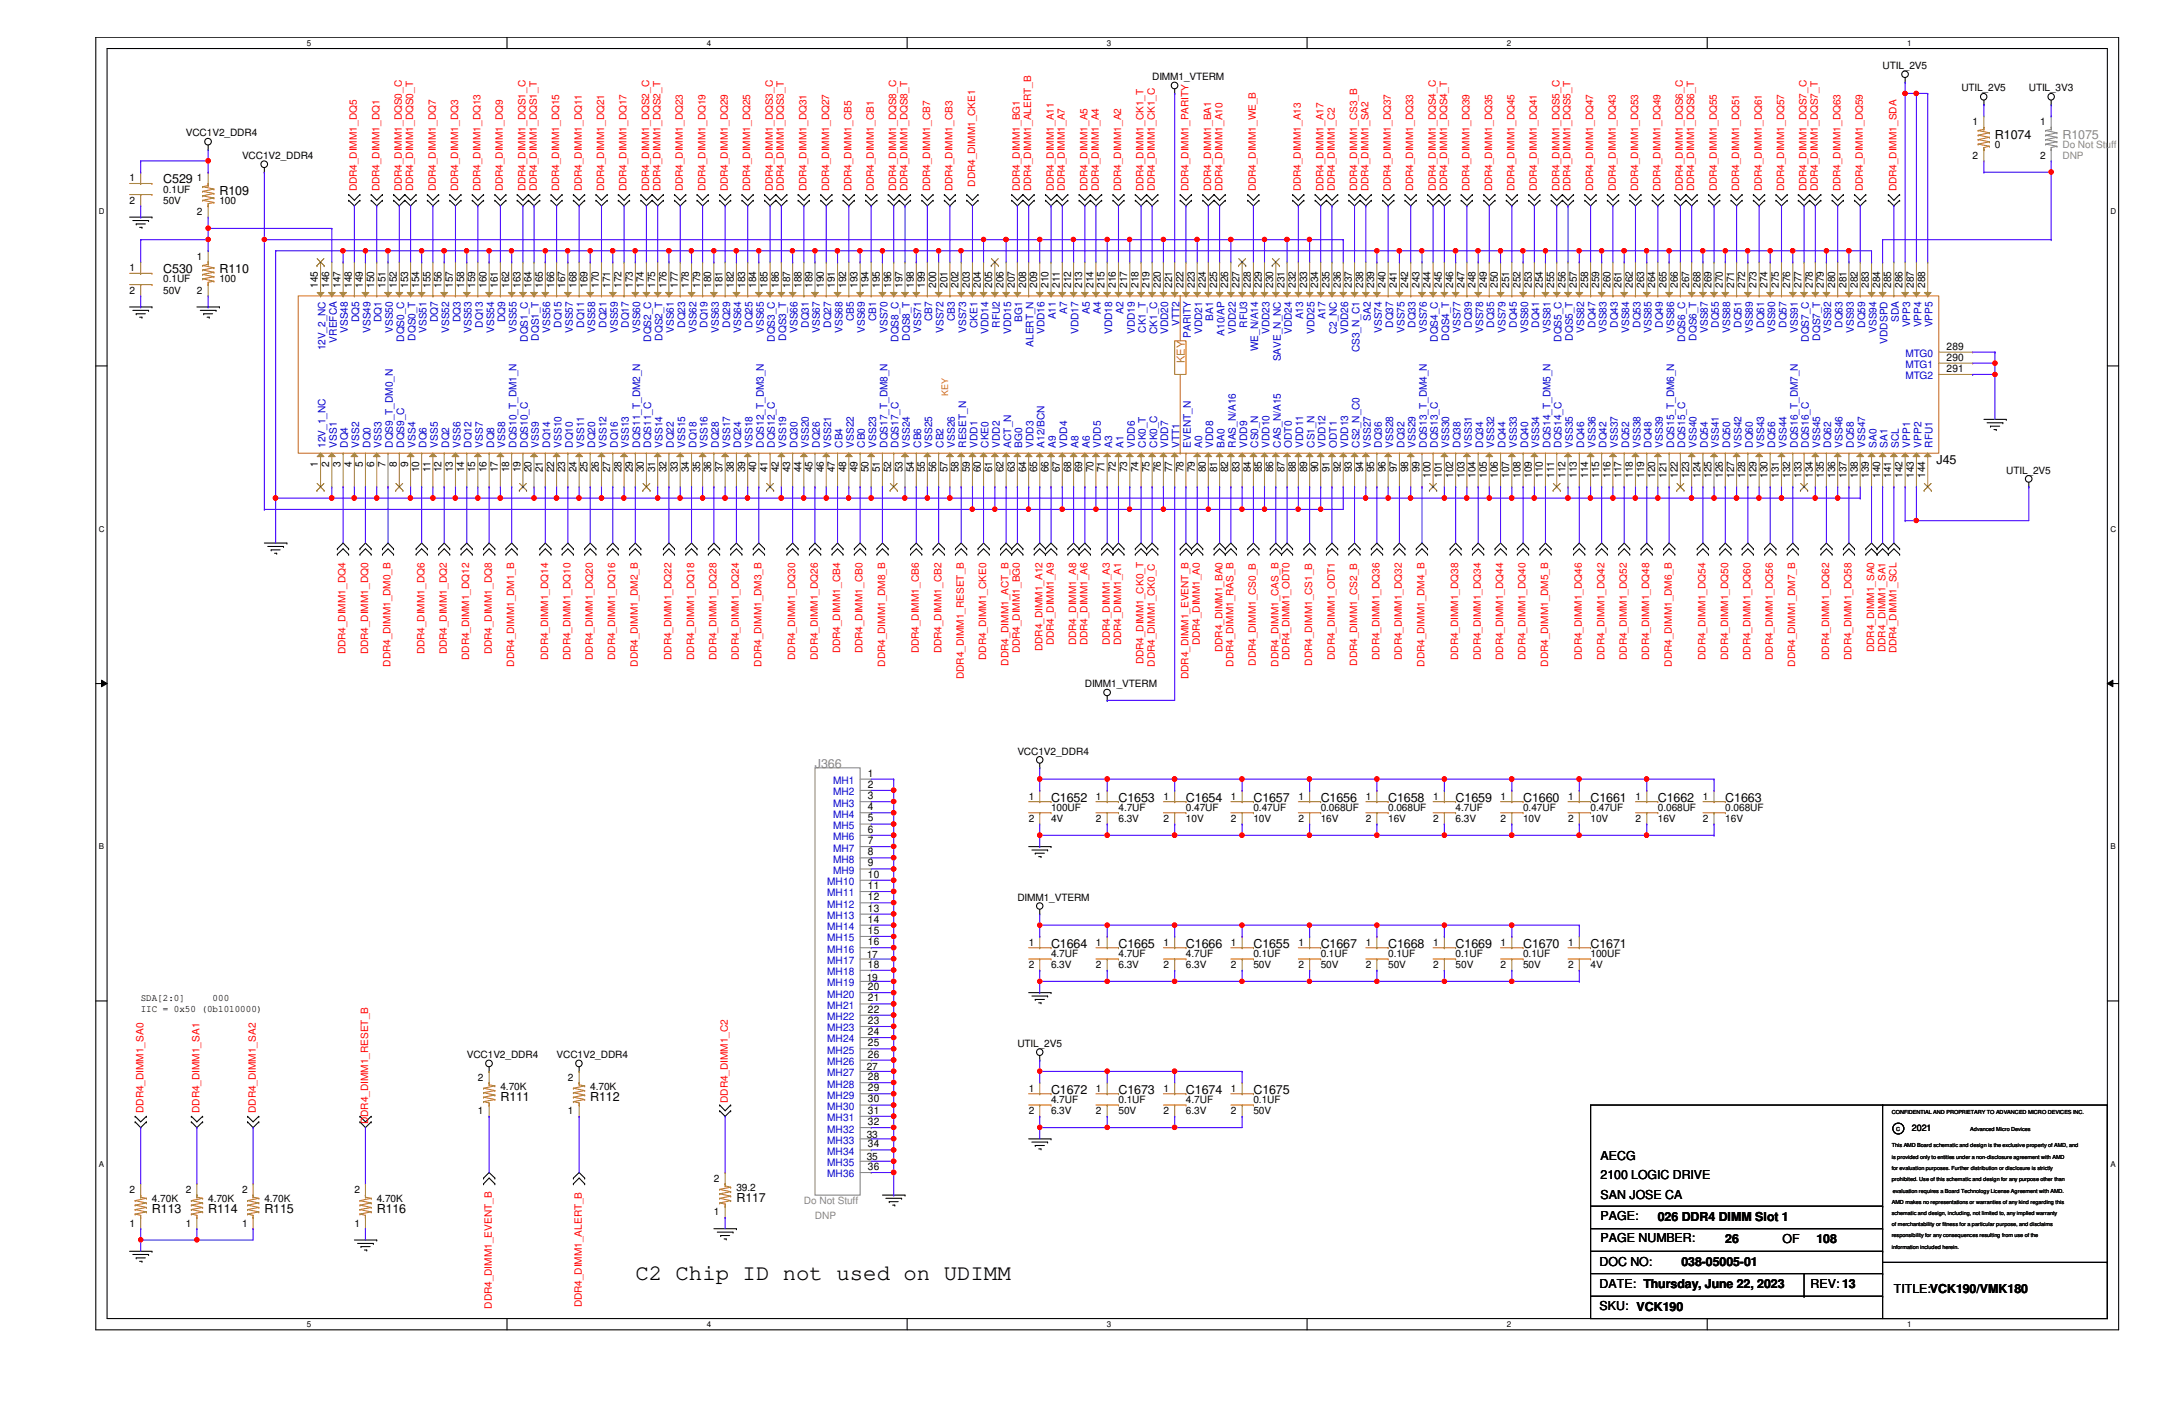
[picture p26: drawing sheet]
<svg xmlns="http://www.w3.org/2000/svg" width="432mm" height="279mm" viewBox="0 0 432 279" stroke-linecap="round" stroke-linejoin="round" font-family="sans-serif">
<defs><g id="words">
<text font-size="4.4" x="126.4" y="254.6">C2 Chip ID not used on UDIMM</text>
<g font-size="2.5">
<text x="396.8" y="27.6">R1074</text>
<text x="32.5" y="36.5">C529</text>
<text x="43.6" y="38.7">R109</text>
<text x="32.5" y="54.4">C530</text>
<text x="43.6" y="54.4">R110</text>
<text x="385.2" y="92.4">J45</text>
<text x="209" y="159.4">C1652</text>
<text x="222.5" y="159.4">C1653</text>
<text x="235.9" y="159.4">C1654</text>
<text x="249.3" y="159.4">C1657</text>
<text x="262.7" y="159.4">C1656</text>
<text x="276.1" y="159.4">C1658</text>
<text x="289.5" y="159.4">C1659</text>
<text x="302.9" y="159.4">C1660</text>
<text x="316.4" y="159.4">C1661</text>
<text x="329.7" y="159.4">C1662</text>
<text x="343.2" y="159.4">C1663</text>
<text x="209" y="188.5">C1664</text>
<text x="222.5" y="188.5">C1665</text>
<text x="235.9" y="188.5">C1666</text>
<text x="249.3" y="188.5">C1655</text>
<text x="262.7" y="188.5">C1667</text>
<text x="276.1" y="188.5">C1668</text>
<text x="289.5" y="188.5">C1669</text>
<text x="302.9" y="188.5">C1670</text>
<text x="316.4" y="188.5">C1671</text>
<text x="99.5" y="218.9">R111</text>
<text x="117.4" y="218.9">R112</text>
<text x="209" y="217.6">C1672</text>
<text x="222.5" y="217.6">C1673</text>
<text x="235.9" y="217.6">C1674</text>
<text x="249.3" y="217.6">C1675</text>
<text x="318.3" y="230.7">AECG</text>
<text x="146.5" y="239">R117</text>
<text x="318.3" y="234.5">2100 LOGIC DRIVE</text>
<text x="318.3" y="238.3">SAN JOSE CA</text>
<text x="30.2" y="241.2">R113</text>
<text x="41.4" y="241.2">R114</text>
<text x="52.6" y="241.2">R115</text>
<text x="74.9" y="241.2">R116</text>
<text x="318.3" y="242.6">PAGE:</text>
<text x="329.7" y="242.8">026 DDR4 DIMM Slot 1</text>
<text x="318.1" y="251.7">DOC NO:</text>
<text x="318.3" y="247.1">PAGE NUMBER:</text>
<text x="334.4" y="251.7">038-05005-01</text>
<text x="343.2" y="247.3">26</text>
<text x="354.5" y="247.3">OF</text>
<text x="361.3" y="247.3">108</text>
<text x="318.1" y="256.2">DATE: Thursday, June 22, 2023</text>
<text x="360.1" y="256.2">REV: 13</text>
<text x="376.7" y="257.1">TITLE:VCK190/VMK180</text>
<text x="318.1" y="260.4">SKU: VCK190</text>
</g>
<g font-size="2.5" fill="#878787">
<text x="410.2" y="27.6">R1075</text>
<text x="162.1" y="152.7">J366</text>
</g>
<text font-size="2.2" fill="#cc8006" x="235.7" y="72.2" transform="rotate(-90 235.7 72.2)">KEY</text>
<g font-size="2">
<text x="229.2" y="16">DIMM1_VTERM</text>
<text x="374.4" y="13.7">UTIL_2V5</text>
<text x="390.1" y="18.2">UTIL_2V5</text>
<text x="403.5" y="18.2">UTIL_3V3</text>
<text x="37" y="27.1">VCC1V2_DDR4</text>
<text x="392.3" y="24.9">1</text>
<text x="396.8" y="29.3">0</text>
<text x="405.8" y="24.9">1</text>
<text x="48.1" y="31.6">VCC1V2_DDR4</text>
<text x="392.3" y="31.6">2</text>
<text x="405.8" y="31.6">2</text>
<text x="25.8" y="36.1">1</text>
<text x="25.8" y="40.5">2</text>
<text x="32.5" y="38.3">0.1UF</text>
<text x="32.5" y="40.5">50V</text>
<text x="39.2" y="36.1">1</text>
<text x="43.6" y="40.5">100</text>
<text x="39.2" y="42.8">2</text>
<text x="25.8" y="53.9">1</text>
<text x="39.2" y="51.7">1</text>
<text x="25.8" y="58.4">2</text>
<text x="32.5" y="56.2">0.1UF</text>
<text x="32.5" y="58.4">50V</text>
<text x="39.2" y="58.4">2</text>
<text x="43.6" y="56.2">100</text>
<text x="63.2" y="57.3" transform="rotate(-90 63.2 57.3)">145</text>
<text x="65.5" y="57.3" transform="rotate(-90 65.5 57.3)">146</text>
<text x="67.7" y="57.3" transform="rotate(-90 67.7 57.3)">147</text>
<text x="70" y="57.3" transform="rotate(-90 70 57.3)">148</text>
<text x="72.2" y="57.3" transform="rotate(-90 72.2 57.3)">149</text>
<text x="74.4" y="57.3" transform="rotate(-90 74.4 57.3)">150</text>
<text x="76.7" y="57.3" transform="rotate(-90 76.7 57.3)">151</text>
<text x="78.9" y="57.3" transform="rotate(-90 78.9 57.3)">152</text>
<text x="81.2" y="57.3" transform="rotate(-90 81.2 57.3)">153</text>
<text x="83.4" y="57.3" transform="rotate(-90 83.4 57.3)">154</text>
<text x="85.6" y="57.3" transform="rotate(-90 85.6 57.3)">155</text>
<text x="87.8" y="57.3" transform="rotate(-90 87.8 57.3)">156</text>
<text x="90.1" y="57.3" transform="rotate(-90 90.1 57.3)">157</text>
<text x="92.3" y="57.3" transform="rotate(-90 92.3 57.3)">158</text>
<text x="94.5" y="57.3" transform="rotate(-90 94.5 57.3)">159</text>
<text x="96.8" y="57.3" transform="rotate(-90 96.8 57.3)">160</text>
<text x="99" y="57.3" transform="rotate(-90 99 57.3)">161</text>
<text x="101.3" y="57.3" transform="rotate(-90 101.3 57.3)">162</text>
<text x="103.5" y="57.3" transform="rotate(-90 103.5 57.3)">163</text>
<text x="105.7" y="57.3" transform="rotate(-90 105.7 57.3)">164</text>
<text x="107.9" y="57.3" transform="rotate(-90 107.9 57.3)">165</text>
<text x="110.2" y="57.3" transform="rotate(-90 110.2 57.3)">166</text>
<text x="112.4" y="57.3" transform="rotate(-90 112.4 57.3)">167</text>
<text x="114.7" y="57.3" transform="rotate(-90 114.7 57.3)">168</text>
<text x="116.9" y="57.3" transform="rotate(-90 116.9 57.3)">169</text>
<text x="119.1" y="57.3" transform="rotate(-90 119.1 57.3)">170</text>
<text x="121.4" y="57.3" transform="rotate(-90 121.4 57.3)">171</text>
<text x="123.6" y="57.3" transform="rotate(-90 123.6 57.3)">172</text>
<text x="125.9" y="57.3" transform="rotate(-90 125.9 57.3)">173</text>
<text x="128.1" y="57.3" transform="rotate(-90 128.1 57.3)">174</text>
<text x="130.3" y="57.3" transform="rotate(-90 130.3 57.3)">175</text>
<text x="132.5" y="57.3" transform="rotate(-90 132.5 57.3)">176</text>
<text x="134.8" y="57.3" transform="rotate(-90 134.8 57.3)">177</text>
<text x="137" y="57.3" transform="rotate(-90 137 57.3)">178</text>
<text x="139.2" y="57.3" transform="rotate(-90 139.2 57.3)">179</text>
<text x="141.5" y="57.3" transform="rotate(-90 141.5 57.3)">180</text>
<text x="143.7" y="57.3" transform="rotate(-90 143.7 57.3)">181</text>
<text x="146" y="57.3" transform="rotate(-90 146 57.3)">182</text>
<text x="148.2" y="57.3" transform="rotate(-90 148.2 57.3)">183</text>
<text x="150.4" y="57.3" transform="rotate(-90 150.4 57.3)">184</text>
<text x="152.7" y="57.3" transform="rotate(-90 152.7 57.3)">185</text>
<text x="154.9" y="57.3" transform="rotate(-90 154.9 57.3)">186</text>
<text x="157.1" y="57.3" transform="rotate(-90 157.1 57.3)">187</text>
<text x="159.4" y="57.3" transform="rotate(-90 159.4 57.3)">188</text>
<text x="161.6" y="57.3" transform="rotate(-90 161.6 57.3)">189</text>
<text x="163.8" y="57.3" transform="rotate(-90 163.8 57.3)">190</text>
<text x="166.1" y="57.3" transform="rotate(-90 166.1 57.3)">191</text>
<text x="168.3" y="57.3" transform="rotate(-90 168.3 57.3)">192</text>
<text x="170.6" y="57.3" transform="rotate(-90 170.6 57.3)">193</text>
<text x="172.8" y="57.3" transform="rotate(-90 172.8 57.3)">194</text>
<text x="175" y="57.3" transform="rotate(-90 175 57.3)">195</text>
<text x="177.2" y="57.3" transform="rotate(-90 177.2 57.3)">196</text>
<text x="179.5" y="57.3" transform="rotate(-90 179.5 57.3)">197</text>
<text x="181.7" y="57.3" transform="rotate(-90 181.7 57.3)">198</text>
<text x="183.9" y="57.3" transform="rotate(-90 183.9 57.3)">199</text>
<text x="186.2" y="57.3" transform="rotate(-90 186.2 57.3)">200</text>
<text x="188.4" y="57.3" transform="rotate(-90 188.4 57.3)">201</text>
<text x="190.7" y="57.3" transform="rotate(-90 190.7 57.3)">202</text>
<text x="192.9" y="57.3" transform="rotate(-90 192.9 57.3)">203</text>
<text x="195.1" y="57.3" transform="rotate(-90 195.1 57.3)">204</text>
<text x="197.4" y="57.3" transform="rotate(-90 197.4 57.3)">205</text>
<text x="199.6" y="57.3" transform="rotate(-90 199.6 57.3)">206</text>
<text x="201.8" y="57.3" transform="rotate(-90 201.8 57.3)">207</text>
<text x="204.1" y="57.3" transform="rotate(-90 204.1 57.3)">208</text>
<text x="206.3" y="57.3" transform="rotate(-90 206.3 57.3)">209</text>
<text x="208.5" y="57.3" transform="rotate(-90 208.5 57.3)">210</text>
<text x="210.8" y="57.3" transform="rotate(-90 210.8 57.3)">211</text>
<text x="213" y="57.3" transform="rotate(-90 213 57.3)">212</text>
<text x="215.3" y="57.3" transform="rotate(-90 215.3 57.3)">213</text>
<text x="217.5" y="57.3" transform="rotate(-90 217.5 57.3)">214</text>
<text x="219.7" y="57.3" transform="rotate(-90 219.7 57.3)">215</text>
<text x="222" y="57.3" transform="rotate(-90 222 57.3)">216</text>
<text x="224.2" y="57.3" transform="rotate(-90 224.2 57.3)">217</text>
<text x="226.4" y="57.3" transform="rotate(-90 226.4 57.3)">218</text>
<text x="228.6" y="57.3" transform="rotate(-90 228.6 57.3)">219</text>
<text x="230.9" y="57.3" transform="rotate(-90 230.9 57.3)">220</text>
<text x="233.1" y="57.3" transform="rotate(-90 233.1 57.3)">221</text>
<text x="235.4" y="57.3" transform="rotate(-90 235.4 57.3)">222</text>
<text x="237.6" y="57.3" transform="rotate(-90 237.6 57.3)">223</text>
<text x="239.8" y="57.3" transform="rotate(-90 239.8 57.3)">224</text>
<text x="242.1" y="57.3" transform="rotate(-90 242.1 57.3)">225</text>
<text x="244.3" y="57.3" transform="rotate(-90 244.3 57.3)">226</text>
<text x="246.5" y="57.3" transform="rotate(-90 246.5 57.3)">227</text>
<text x="248.8" y="57.3" transform="rotate(-90 248.8 57.3)">228</text>
<text x="251" y="57.3" transform="rotate(-90 251 57.3)">229</text>
<text x="253.2" y="57.3" transform="rotate(-90 253.2 57.3)">230</text>
<text x="255.5" y="57.3" transform="rotate(-90 255.5 57.3)">231</text>
<text x="257.7" y="57.3" transform="rotate(-90 257.7 57.3)">232</text>
<text x="260" y="57.3" transform="rotate(-90 260 57.3)">233</text>
<text x="262.2" y="57.3" transform="rotate(-90 262.2 57.3)">234</text>
<text x="264.4" y="57.3" transform="rotate(-90 264.4 57.3)">235</text>
<text x="266.7" y="57.3" transform="rotate(-90 266.7 57.3)">236</text>
<text x="268.9" y="57.3" transform="rotate(-90 268.9 57.3)">237</text>
<text x="271.1" y="57.3" transform="rotate(-90 271.1 57.3)">238</text>
<text x="273.3" y="57.3" transform="rotate(-90 273.3 57.3)">239</text>
<text x="275.6" y="57.3" transform="rotate(-90 275.6 57.3)">240</text>
<text x="277.8" y="57.3" transform="rotate(-90 277.8 57.3)">241</text>
<text x="280.1" y="57.3" transform="rotate(-90 280.1 57.3)">242</text>
<text x="282.3" y="57.3" transform="rotate(-90 282.3 57.3)">243</text>
<text x="284.5" y="57.3" transform="rotate(-90 284.5 57.3)">244</text>
<text x="286.8" y="57.3" transform="rotate(-90 286.8 57.3)">245</text>
<text x="289" y="57.3" transform="rotate(-90 289 57.3)">246</text>
<text x="291.3" y="57.3" transform="rotate(-90 291.3 57.3)">247</text>
<text x="293.5" y="57.3" transform="rotate(-90 293.5 57.3)">248</text>
<text x="295.7" y="57.3" transform="rotate(-90 295.7 57.3)">249</text>
<text x="297.9" y="57.3" transform="rotate(-90 297.9 57.3)">250</text>
<text x="300.2" y="57.3" transform="rotate(-90 300.2 57.3)">251</text>
<text x="302.4" y="57.3" transform="rotate(-90 302.4 57.3)">252</text>
<text x="304.7" y="57.3" transform="rotate(-90 304.7 57.3)">253</text>
<text x="306.9" y="57.3" transform="rotate(-90 306.9 57.3)">254</text>
<text x="309.1" y="57.3" transform="rotate(-90 309.1 57.3)">255</text>
<text x="311.4" y="57.3" transform="rotate(-90 311.4 57.3)">256</text>
<text x="313.6" y="57.3" transform="rotate(-90 313.6 57.3)">257</text>
<text x="315.8" y="57.3" transform="rotate(-90 315.8 57.3)">258</text>
<text x="318.1" y="57.3" transform="rotate(-90 318.1 57.3)">259</text>
<text x="320.3" y="57.3" transform="rotate(-90 320.3 57.3)">260</text>
<text x="322.5" y="57.3" transform="rotate(-90 322.5 57.3)">261</text>
<text x="324.8" y="57.3" transform="rotate(-90 324.8 57.3)">262</text>
<text x="327" y="57.3" transform="rotate(-90 327 57.3)">263</text>
<text x="329.2" y="57.3" transform="rotate(-90 329.2 57.3)">264</text>
<text x="331.5" y="57.3" transform="rotate(-90 331.5 57.3)">265</text>
<text x="333.7" y="57.3" transform="rotate(-90 333.7 57.3)">266</text>
<text x="336" y="57.3" transform="rotate(-90 336 57.3)">267</text>
<text x="338.2" y="57.3" transform="rotate(-90 338.2 57.3)">268</text>
<text x="340.4" y="57.3" transform="rotate(-90 340.4 57.3)">269</text>
<text x="342.6" y="57.3" transform="rotate(-90 342.6 57.3)">270</text>
<text x="344.9" y="57.3" transform="rotate(-90 344.9 57.3)">271</text>
<text x="347.1" y="57.3" transform="rotate(-90 347.1 57.3)">272</text>
<text x="349.4" y="57.3" transform="rotate(-90 349.4 57.3)">273</text>
<text x="351.6" y="57.3" transform="rotate(-90 351.6 57.3)">274</text>
<text x="353.8" y="57.3" transform="rotate(-90 353.8 57.3)">275</text>
<text x="356.1" y="57.3" transform="rotate(-90 356.1 57.3)">276</text>
<text x="358.3" y="57.3" transform="rotate(-90 358.3 57.3)">277</text>
<text x="360.6" y="57.3" transform="rotate(-90 360.6 57.3)">278</text>
<text x="362.8" y="57.3" transform="rotate(-90 362.8 57.3)">279</text>
<text x="365" y="57.3" transform="rotate(-90 365 57.3)">280</text>
<text x="367.2" y="57.3" transform="rotate(-90 367.2 57.3)">281</text>
<text x="369.5" y="57.3" transform="rotate(-90 369.5 57.3)">282</text>
<text x="371.7" y="57.3" transform="rotate(-90 371.7 57.3)">283</text>
<text x="373.9" y="57.3" transform="rotate(-90 373.9 57.3)">284</text>
<text x="376.2" y="57.3" transform="rotate(-90 376.2 57.3)">285</text>
<text x="378.4" y="57.3" transform="rotate(-90 378.4 57.3)">286</text>
<text x="380.7" y="57.3" transform="rotate(-90 380.7 57.3)">287</text>
<text x="382.9" y="57.3" transform="rotate(-90 382.9 57.3)">288</text>
<text x="387.2" y="69.5">289</text>
<text x="387.2" y="71.7">290</text>
<text x="387.2" y="74">291</text>
<text x="63.2" y="92.8" transform="rotate(-90 63.2 92.8)">1</text>
<text x="65.5" y="92.8" transform="rotate(-90 65.5 92.8)">2</text>
<text x="67.7" y="92.8" transform="rotate(-90 67.7 92.8)">3</text>
<text x="70" y="92.8" transform="rotate(-90 70 92.8)">4</text>
<text x="72.2" y="92.8" transform="rotate(-90 72.2 92.8)">5</text>
<text x="74.4" y="92.8" transform="rotate(-90 74.4 92.8)">6</text>
<text x="76.7" y="92.8" transform="rotate(-90 76.7 92.8)">7</text>
<text x="78.9" y="92.8" transform="rotate(-90 78.9 92.8)">8</text>
<text x="81.2" y="92.8" transform="rotate(-90 81.2 92.8)">9</text>
<text x="83.4" y="93.9" transform="rotate(-90 83.4 93.9)">10</text>
<text x="85.6" y="93.9" transform="rotate(-90 85.6 93.9)">11</text>
<text x="87.8" y="93.9" transform="rotate(-90 87.8 93.9)">12</text>
<text x="90.1" y="93.9" transform="rotate(-90 90.1 93.9)">13</text>
<text x="92.3" y="93.9" transform="rotate(-90 92.3 93.9)">14</text>
<text x="94.5" y="93.9" transform="rotate(-90 94.5 93.9)">15</text>
<text x="96.8" y="93.9" transform="rotate(-90 96.8 93.9)">16</text>
<text x="99" y="93.9" transform="rotate(-90 99 93.9)">17</text>
<text x="101.3" y="93.9" transform="rotate(-90 101.3 93.9)">18</text>
<text x="103.5" y="93.9" transform="rotate(-90 103.5 93.9)">19</text>
<text x="105.7" y="93.9" transform="rotate(-90 105.7 93.9)">20</text>
<text x="107.9" y="93.9" transform="rotate(-90 107.9 93.9)">21</text>
<text x="110.2" y="93.9" transform="rotate(-90 110.2 93.9)">22</text>
<text x="112.4" y="93.9" transform="rotate(-90 112.4 93.9)">23</text>
<text x="114.7" y="93.9" transform="rotate(-90 114.7 93.9)">24</text>
<text x="116.9" y="93.9" transform="rotate(-90 116.9 93.9)">25</text>
<text x="119.1" y="93.9" transform="rotate(-90 119.1 93.9)">26</text>
<text x="121.4" y="93.9" transform="rotate(-90 121.4 93.9)">27</text>
<text x="123.6" y="93.9" transform="rotate(-90 123.6 93.9)">28</text>
<text x="125.9" y="93.9" transform="rotate(-90 125.9 93.9)">29</text>
<text x="128.1" y="93.9" transform="rotate(-90 128.1 93.9)">30</text>
<text x="130.3" y="93.9" transform="rotate(-90 130.3 93.9)">31</text>
<text x="132.5" y="93.9" transform="rotate(-90 132.5 93.9)">32</text>
<text x="134.8" y="93.9" transform="rotate(-90 134.8 93.9)">33</text>
<text x="137" y="93.9" transform="rotate(-90 137 93.9)">34</text>
<text x="139.2" y="93.9" transform="rotate(-90 139.2 93.9)">35</text>
<text x="141.5" y="93.9" transform="rotate(-90 141.5 93.9)">36</text>
<text x="143.7" y="93.9" transform="rotate(-90 143.7 93.9)">37</text>
<text x="146" y="93.9" transform="rotate(-90 146 93.9)">38</text>
<text x="148.2" y="93.9" transform="rotate(-90 148.2 93.9)">39</text>
<text x="150.4" y="93.9" transform="rotate(-90 150.4 93.9)">40</text>
<text x="152.7" y="93.9" transform="rotate(-90 152.7 93.9)">41</text>
<text x="154.9" y="93.9" transform="rotate(-90 154.9 93.9)">42</text>
<text x="157.1" y="93.9" transform="rotate(-90 157.1 93.9)">43</text>
<text x="159.4" y="93.9" transform="rotate(-90 159.4 93.9)">44</text>
<text x="161.6" y="93.9" transform="rotate(-90 161.6 93.9)">45</text>
<text x="163.8" y="93.9" transform="rotate(-90 163.8 93.9)">46</text>
<text x="166.1" y="93.9" transform="rotate(-90 166.1 93.9)">47</text>
<text x="168.3" y="93.9" transform="rotate(-90 168.3 93.9)">48</text>
<text x="170.6" y="93.9" transform="rotate(-90 170.6 93.9)">49</text>
<text x="172.8" y="93.9" transform="rotate(-90 172.8 93.9)">50</text>
<text x="175" y="93.9" transform="rotate(-90 175 93.9)">51</text>
<text x="177.2" y="93.9" transform="rotate(-90 177.2 93.9)">52</text>
<text x="179.5" y="93.9" transform="rotate(-90 179.5 93.9)">53</text>
<text x="181.7" y="93.9" transform="rotate(-90 181.7 93.9)">54</text>
<text x="183.9" y="93.9" transform="rotate(-90 183.9 93.9)">55</text>
<text x="186.2" y="93.9" transform="rotate(-90 186.2 93.9)">56</text>
<text x="188.4" y="93.9" transform="rotate(-90 188.4 93.9)">57</text>
<text x="190.7" y="93.9" transform="rotate(-90 190.7 93.9)">58</text>
<text x="192.9" y="93.9" transform="rotate(-90 192.9 93.9)">59</text>
<text x="195.1" y="93.9" transform="rotate(-90 195.1 93.9)">60</text>
<text x="197.4" y="93.9" transform="rotate(-90 197.4 93.9)">61</text>
<text x="199.6" y="93.9" transform="rotate(-90 199.6 93.9)">62</text>
<text x="201.8" y="93.9" transform="rotate(-90 201.8 93.9)">63</text>
<text x="204.1" y="93.9" transform="rotate(-90 204.1 93.9)">64</text>
<text x="206.3" y="93.9" transform="rotate(-90 206.3 93.9)">65</text>
<text x="208.5" y="93.9" transform="rotate(-90 208.5 93.9)">66</text>
<text x="210.8" y="93.9" transform="rotate(-90 210.8 93.9)">67</text>
<text x="213" y="93.9" transform="rotate(-90 213 93.9)">68</text>
<text x="215.3" y="93.9" transform="rotate(-90 215.3 93.9)">69</text>
<text x="217.5" y="93.9" transform="rotate(-90 217.5 93.9)">70</text>
<text x="219.7" y="93.9" transform="rotate(-90 219.7 93.9)">71</text>
<text x="222" y="93.9" transform="rotate(-90 222 93.9)">72</text>
<text x="224.2" y="93.9" transform="rotate(-90 224.2 93.9)">73</text>
<text x="226.4" y="93.9" transform="rotate(-90 226.4 93.9)">74</text>
<text x="228.6" y="93.9" transform="rotate(-90 228.6 93.9)">75</text>
<text x="230.9" y="93.9" transform="rotate(-90 230.9 93.9)">76</text>
<text x="233.1" y="93.9" transform="rotate(-90 233.1 93.9)">77</text>
<text x="235.4" y="93.9" transform="rotate(-90 235.4 93.9)">78</text>
<text x="237.6" y="93.9" transform="rotate(-90 237.6 93.9)">79</text>
<text x="239.8" y="93.9" transform="rotate(-90 239.8 93.9)">80</text>
<text x="242.1" y="93.9" transform="rotate(-90 242.1 93.9)">81</text>
<text x="244.3" y="93.9" transform="rotate(-90 244.3 93.9)">82</text>
<text x="246.5" y="93.9" transform="rotate(-90 246.5 93.9)">83</text>
<text x="248.8" y="93.9" transform="rotate(-90 248.8 93.9)">84</text>
<text x="251" y="93.9" transform="rotate(-90 251 93.9)">85</text>
<text x="253.2" y="93.9" transform="rotate(-90 253.2 93.9)">86</text>
<text x="255.5" y="93.9" transform="rotate(-90 255.5 93.9)">87</text>
<text x="257.7" y="93.9" transform="rotate(-90 257.7 93.9)">88</text>
<text x="260" y="93.9" transform="rotate(-90 260 93.9)">89</text>
<text x="262.2" y="93.9" transform="rotate(-90 262.2 93.9)">90</text>
<text x="264.4" y="93.9" transform="rotate(-90 264.4 93.9)">91</text>
<text x="266.7" y="93.9" transform="rotate(-90 266.7 93.9)">92</text>
<text x="268.9" y="93.9" transform="rotate(-90 268.9 93.9)">93</text>
<text x="271.1" y="93.9" transform="rotate(-90 271.1 93.9)">94</text>
<text x="273.3" y="93.9" transform="rotate(-90 273.3 93.9)">95</text>
<text x="275.6" y="93.9" transform="rotate(-90 275.6 93.9)">96</text>
<text x="277.8" y="93.9" transform="rotate(-90 277.8 93.9)">97</text>
<text x="280.1" y="93.9" transform="rotate(-90 280.1 93.9)">98</text>
<text x="282.3" y="93.9" transform="rotate(-90 282.3 93.9)">99</text>
<text x="284.5" y="95" transform="rotate(-90 284.5 95)">100</text>
<text x="286.8" y="95" transform="rotate(-90 286.8 95)">101</text>
<text x="289" y="95" transform="rotate(-90 289 95)">102</text>
<text x="291.3" y="95" transform="rotate(-90 291.3 95)">103</text>
<text x="293.5" y="95" transform="rotate(-90 293.5 95)">104</text>
<text x="295.7" y="95" transform="rotate(-90 295.7 95)">105</text>
<text x="297.9" y="95" transform="rotate(-90 297.9 95)">106</text>
<text x="300.2" y="95" transform="rotate(-90 300.2 95)">107</text>
<text x="302.4" y="95" transform="rotate(-90 302.4 95)">108</text>
<text x="304.7" y="95" transform="rotate(-90 304.7 95)">109</text>
<text x="306.9" y="95" transform="rotate(-90 306.9 95)">110</text>
<text x="309.1" y="95" transform="rotate(-90 309.1 95)">111</text>
<text x="311.4" y="95" transform="rotate(-90 311.4 95)">112</text>
<text x="313.6" y="95" transform="rotate(-90 313.6 95)">113</text>
<text x="315.8" y="95" transform="rotate(-90 315.8 95)">114</text>
<text x="318.1" y="95" transform="rotate(-90 318.1 95)">115</text>
<text x="320.3" y="95" transform="rotate(-90 320.3 95)">116</text>
<text x="322.5" y="95" transform="rotate(-90 322.5 95)">117</text>
<text x="324.8" y="95" transform="rotate(-90 324.8 95)">118</text>
<text x="327" y="95" transform="rotate(-90 327 95)">119</text>
<text x="329.2" y="95" transform="rotate(-90 329.2 95)">120</text>
<text x="331.5" y="95" transform="rotate(-90 331.5 95)">121</text>
<text x="333.7" y="95" transform="rotate(-90 333.7 95)">122</text>
<text x="336" y="95" transform="rotate(-90 336 95)">123</text>
<text x="338.2" y="95" transform="rotate(-90 338.2 95)">124</text>
<text x="340.4" y="95" transform="rotate(-90 340.4 95)">125</text>
<text x="342.6" y="95" transform="rotate(-90 342.6 95)">126</text>
<text x="344.9" y="95" transform="rotate(-90 344.9 95)">127</text>
<text x="347.1" y="95" transform="rotate(-90 347.1 95)">128</text>
<text x="349.4" y="95" transform="rotate(-90 349.4 95)">129</text>
<text x="351.6" y="95" transform="rotate(-90 351.6 95)">130</text>
<text x="353.8" y="95" transform="rotate(-90 353.8 95)">131</text>
<text x="356.1" y="95" transform="rotate(-90 356.1 95)">132</text>
<text x="358.3" y="95" transform="rotate(-90 358.3 95)">133</text>
<text x="360.6" y="95" transform="rotate(-90 360.6 95)">134</text>
<text x="362.8" y="95" transform="rotate(-90 362.8 95)">135</text>
<text x="365" y="95" transform="rotate(-90 365 95)">136</text>
<text x="367.2" y="95" transform="rotate(-90 367.2 95)">137</text>
<text x="369.5" y="95" transform="rotate(-90 369.5 95)">138</text>
<text x="371.7" y="95" transform="rotate(-90 371.7 95)">139</text>
<text x="373.9" y="95" transform="rotate(-90 373.9 95)">140</text>
<text x="376.2" y="95" transform="rotate(-90 376.2 95)">141</text>
<text x="378.4" y="95" transform="rotate(-90 378.4 95)">142</text>
<text x="380.7" y="95" transform="rotate(-90 380.7 95)">143</text>
<text x="382.9" y="95" transform="rotate(-90 382.9 95)">144</text>
<text x="399" y="94.2">UTIL_2V5</text>
<text x="215.8" y="136.7">DIMM1_VTERM</text>
<text x="172.6" y="154.4">1</text>
<text x="202.4" y="150.1">VCC1V2_DDR4</text>
<text x="172.6" y="156.7">2</text>
<text x="172.6" y="158.9">3</text>
<text x="172.6" y="161.1">4</text>
<text x="204.6" y="159">1</text>
<text x="209" y="161.2">100UF</text>
<text x="218" y="159">1</text>
<text x="222.5" y="161.2">4.7UF</text>
<text x="231.4" y="159">1</text>
<text x="235.9" y="161.2">0.47UF</text>
<text x="244.8" y="159">1</text>
<text x="249.3" y="161.2">0.47UF</text>
<text x="258.2" y="159">1</text>
<text x="262.7" y="161.2">0.068UF</text>
<text x="271.7" y="159">1</text>
<text x="276.1" y="161.2">0.068UF</text>
<text x="285" y="159">1</text>
<text x="289.5" y="161.2">4.7UF</text>
<text x="298.4" y="159">1</text>
<text x="302.9" y="161.2">0.47UF</text>
<text x="311.9" y="159">1</text>
<text x="316.4" y="161.2">0.47UF</text>
<text x="325.3" y="159">1</text>
<text x="329.7" y="161.2">0.068UF</text>
<text x="338.7" y="159">1</text>
<text x="343.2" y="161.2">0.068UF</text>
<text x="172.6" y="163.4">5</text>
<text x="172.6" y="165.6">6</text>
<text x="172.6" y="167.9">7</text>
<text x="204.6" y="163.4">2</text>
<text x="209" y="163.4">4V</text>
<text x="218" y="163.4">2</text>
<text x="222.5" y="163.4">6.3V</text>
<text x="231.4" y="163.4">2</text>
<text x="235.9" y="163.4">10V</text>
<text x="244.8" y="163.4">2</text>
<text x="249.3" y="163.4">10V</text>
<text x="258.2" y="163.4">2</text>
<text x="262.7" y="163.4">16V</text>
<text x="271.7" y="163.4">2</text>
<text x="276.1" y="163.4">16V</text>
<text x="285" y="163.4">2</text>
<text x="289.5" y="163.4">6.3V</text>
<text x="298.4" y="163.4">2</text>
<text x="302.9" y="163.4">10V</text>
<text x="311.9" y="163.4">2</text>
<text x="316.4" y="163.4">10V</text>
<text x="325.3" y="163.4">2</text>
<text x="329.7" y="163.4">16V</text>
<text x="338.7" y="163.4">2</text>
<text x="343.2" y="163.4">16V</text>
<text x="172.6" y="170.1">8</text>
<text x="172.6" y="172.3">9</text>
<text x="172.6" y="174.5">10</text>
<text x="172.6" y="176.8">11</text>
<text x="172.6" y="179">12</text>
<text x="202.4" y="179.1">DIMM1_VTERM</text>
<text x="172.6" y="183.5">14</text>
<text x="172.6" y="181.3">13</text>
<text x="172.6" y="185.7">15</text>
<text x="172.4" y="190.5">17</text>
<text x="172.6" y="188">16</text>
<text x="204.6" y="188">1</text>
<text x="209" y="190.3">4.7UF</text>
<text x="218" y="188">1</text>
<text x="222.5" y="190.3">4.7UF</text>
<text x="231.4" y="188">1</text>
<text x="235.9" y="190.3">4.7UF</text>
<text x="244.8" y="188">1</text>
<text x="249.3" y="190.3">0.1UF</text>
<text x="258.2" y="188">1</text>
<text x="262.7" y="190.3">0.1UF</text>
<text x="271.7" y="188">1</text>
<text x="276.1" y="190.3">0.1UF</text>
<text x="285" y="188">1</text>
<text x="289.5" y="190.3">0.1UF</text>
<text x="298.4" y="188">1</text>
<text x="302.9" y="190.3">0.1UF</text>
<text x="311.9" y="188">1</text>
<text x="316.4" y="190.3">100UF</text>
<text x="172.4" y="195">19</text>
<text x="172.6" y="192.4">18</text>
<text x="172.6" y="196.9">20</text>
<text x="204.6" y="192.5">2</text>
<text x="209" y="192.5">6.3V</text>
<text x="218" y="192.5">2</text>
<text x="222.5" y="192.5">6.3V</text>
<text x="231.4" y="192.5">2</text>
<text x="235.9" y="192.5">6.3V</text>
<text x="244.8" y="192.5">2</text>
<text x="249.3" y="192.5">50V</text>
<text x="258.2" y="192.5">2</text>
<text x="262.7" y="192.5">50V</text>
<text x="271.7" y="192.5">2</text>
<text x="276.1" y="192.5">50V</text>
<text x="285" y="192.5">2</text>
<text x="289.5" y="192.5">50V</text>
<text x="298.4" y="192.5">2</text>
<text x="302.9" y="192.5">50V</text>
<text x="311.9" y="192.5">2</text>
<text x="316.4" y="192.5">4V</text>
<text x="28" y="201.2">IIC = 0x50 (0b1010000)</text>
<text x="28" y="199">SDA[2:0]</text>
<text x="42.3" y="199">000</text>
<text x="172.6" y="199.1">21</text>
<text x="172.6" y="201.4">22</text>
<text x="172.6" y="203.6">23</text>
<text x="172.6" y="205.8">24</text>
<text x="172.6" y="208.1">25</text>
<text x="202.4" y="208.2">UTIL_2V5</text>
<text x="92.8" y="210.4">VCC1V2_DDR4</text>
<text x="95" y="214.9">2</text>
<text x="110.7" y="210.4">VCC1V2_DDR4</text>
<text x="112.9" y="214.9">2</text>
<text x="172.4" y="212.9">27</text>
<text x="172.6" y="210.3">26</text>
<text x="172.6" y="214.8">28</text>
<text x="95" y="221.6">1</text>
<text x="99.5" y="216.7">4.70K</text>
<text x="112.9" y="221.6">1</text>
<text x="117.4" y="216.7">4.70K</text>
<text x="172.6" y="217">29</text>
<text x="172.6" y="219.2">30</text>
<text x="172.6" y="221.5">31</text>
<text x="204.6" y="217.1">1</text>
<text x="204.6" y="221.6">2</text>
<text x="209" y="219.3">4.7UF</text>
<text x="209" y="221.6">6.3V</text>
<text x="218" y="217.1">1</text>
<text x="218" y="221.6">2</text>
<text x="222.5" y="219.3">0.1UF</text>
<text x="222.5" y="221.6">50V</text>
<text x="231.4" y="217.1">1</text>
<text x="231.4" y="221.6">2</text>
<text x="235.9" y="219.3">4.7UF</text>
<text x="235.9" y="221.6">6.3V</text>
<text x="244.8" y="217.1">1</text>
<text x="244.8" y="221.6">2</text>
<text x="249.3" y="219.3">0.1UF</text>
<text x="249.3" y="221.6">50V</text>
<text x="172.4" y="226.3">33</text>
<text x="172.6" y="223.7">32</text>
<text x="172.4" y="230.8">35</text>
<text x="172.6" y="228.2">34</text>
<text x="172.6" y="232.7">36</text>
<text x="25.8" y="237.2">2</text>
<text x="30.2" y="239">4.70K</text>
<text x="37" y="237.2">2</text>
<text x="41.4" y="239">4.70K</text>
<text x="48.1" y="237.2">2</text>
<text x="52.6" y="239">4.70K</text>
<text x="70.5" y="237.2">2</text>
<text x="74.9" y="239">4.70K</text>
<text x="142" y="235">2</text>
<text x="146.5" y="236.8">39.2</text>
<text x="25.8" y="243.9">1</text>
<text x="37" y="243.9">1</text>
<text x="48.1" y="243.9">1</text>
<text x="70.5" y="243.9">1</text>
<text x="142" y="241.7">1</text>
</g>
<g font-size="2" fill="#878787">
<text x="410.2" y="29.3">Do Not Stuff</text>
<text x="410.2" y="31.6">DNP</text>
<text x="159.9" y="239.5">Do Not Stuff</text>
<text x="162.1" y="242.4">DNP</text>
</g>
<g font-size="2" fill="#f00">
<text x="71" y="38.1" transform="rotate(-90 71 38.1)">DDR4_DIMM1_DQ5</text>
<text x="75.5" y="38.1" transform="rotate(-90 75.5 38.1)">DDR4_DIMM1_DQ1</text>
<text x="79.9" y="38.1" transform="rotate(-90 79.9 38.1)">DDR4_DIMM1_DQS0_C</text>
<text x="82.2" y="38.1" transform="rotate(-90 82.2 38.1)">DDR4_DIMM1_DQS0_T</text>
<text x="86.7" y="38.1" transform="rotate(-90 86.7 38.1)">DDR4_DIMM1_DQ7</text>
<text x="91.1" y="38.1" transform="rotate(-90 91.1 38.1)">DDR4_DIMM1_DQ3</text>
<text x="95.6" y="38.1" transform="rotate(-90 95.6 38.1)">DDR4_DIMM1_DQ13</text>
<text x="100" y="38.1" transform="rotate(-90 100 38.1)">DDR4_DIMM1_DQ9</text>
<text x="104.5" y="38.1" transform="rotate(-90 104.5 38.1)">DDR4_DIMM1_DQS1_C</text>
<text x="106.8" y="38.1" transform="rotate(-90 106.8 38.1)">DDR4_DIMM1_DQS1_T</text>
<text x="111.2" y="38.1" transform="rotate(-90 111.2 38.1)">DDR4_DIMM1_DQ15</text>
<text x="115.7" y="38.1" transform="rotate(-90 115.7 38.1)">DDR4_DIMM1_DQ11</text>
<text x="120.2" y="38.1" transform="rotate(-90 120.2 38.1)">DDR4_DIMM1_DQ21</text>
<text x="124.6" y="38.1" transform="rotate(-90 124.6 38.1)">DDR4_DIMM1_DQ17</text>
<text x="129.1" y="38.1" transform="rotate(-90 129.1 38.1)">DDR4_DIMM1_DQS2_C</text>
<text x="131.4" y="38.1" transform="rotate(-90 131.4 38.1)">DDR4_DIMM1_DQS2_T</text>
<text x="135.8" y="38.1" transform="rotate(-90 135.8 38.1)">DDR4_DIMM1_DQ23</text>
<text x="140.3" y="38.1" transform="rotate(-90 140.3 38.1)">DDR4_DIMM1_DQ19</text>
<text x="144.7" y="38.1" transform="rotate(-90 144.7 38.1)">DDR4_DIMM1_DQ29</text>
<text x="149.2" y="38.1" transform="rotate(-90 149.2 38.1)">DDR4_DIMM1_DQ25</text>
<text x="153.7" y="38.1" transform="rotate(-90 153.7 38.1)">DDR4_DIMM1_DQS3_C</text>
<text x="155.9" y="38.1" transform="rotate(-90 155.9 38.1)">DDR4_DIMM1_DQS3_T</text>
<text x="160.4" y="38.1" transform="rotate(-90 160.4 38.1)">DDR4_DIMM1_DQ31</text>
<text x="164.9" y="38.1" transform="rotate(-90 164.9 38.1)">DDR4_DIMM1_DQ27</text>
<text x="169.3" y="38.1" transform="rotate(-90 169.3 38.1)">DDR4_DIMM1_CB5</text>
<text x="173.8" y="38.1" transform="rotate(-90 173.8 38.1)">DDR4_DIMM1_CB1</text>
<text x="178.3" y="38.1" transform="rotate(-90 178.3 38.1)">DDR4_DIMM1_DQS8_C</text>
<text x="180.5" y="38.1" transform="rotate(-90 180.5 38.1)">DDR4_DIMM1_DQS8_T</text>
<text x="185" y="38.1" transform="rotate(-90 185 38.1)">DDR4_DIMM1_CB7</text>
<text x="189.4" y="38.1" transform="rotate(-90 189.4 38.1)">DDR4_DIMM1_CB3</text>
<text x="193.9" y="37.1" transform="rotate(-90 193.9 37.1)">DDR4_DIMM1_CKE1</text>
<text x="202.9" y="38.1" transform="rotate(-90 202.9 38.1)">DDR4_DIMM1_BG1</text>
<text x="205.1" y="38.1" transform="rotate(-90 205.1 38.1)">DDR4_DIMM1_ALERT_B</text>
<text x="209.6" y="38.1" transform="rotate(-90 209.6 38.1)">DDR4_DIMM1_A11</text>
<text x="211.8" y="38.1" transform="rotate(-90 211.8 38.1)">DDR4_DIMM1_A7</text>
<text x="216.3" y="38.1" transform="rotate(-90 216.3 38.1)">DDR4_DIMM1_A5</text>
<text x="218.5" y="38.1" transform="rotate(-90 218.5 38.1)">DDR4_DIMM1_A4</text>
<text x="223" y="38.1" transform="rotate(-90 223 38.1)">DDR4_DIMM1_A2</text>
<text x="227.5" y="38.1" transform="rotate(-90 227.5 38.1)">DDR4_DIMM1_CK1_T</text>
<text x="229.7" y="38.1" transform="rotate(-90 229.7 38.1)">DDR4_DIMM1_CK1_C</text>
<text x="236.4" y="38.1" transform="rotate(-90 236.4 38.1)">DDR4_DIMM1_PARITY</text>
<text x="240.9" y="38.1" transform="rotate(-90 240.9 38.1)">DDR4_DIMM1_BA1</text>
<text x="243.1" y="38.1" transform="rotate(-90 243.1 38.1)">DDR4_DIMM1_A10</text>
<text x="249.8" y="38.1" transform="rotate(-90 249.8 38.1)">DDR4_DIMM1_WE_B</text>
<text x="258.7" y="38.1" transform="rotate(-90 258.7 38.1)">DDR4_DIMM1_A13</text>
<text x="263.2" y="38.1" transform="rotate(-90 263.2 38.1)">DDR4_DIMM1_A17</text>
<text x="265.5" y="38.1" transform="rotate(-90 265.5 38.1)">DDR4_DIMM1_C2</text>
<text x="269.9" y="38.1" transform="rotate(-90 269.9 38.1)">DDR4_DIMM1_CS3_B</text>
<text x="272.2" y="38.1" transform="rotate(-90 272.2 38.1)">DDR4_DIMM1_SA2</text>
<text x="276.6" y="38.1" transform="rotate(-90 276.6 38.1)">DDR4_DIMM1_DQ37</text>
<text x="281.1" y="38.1" transform="rotate(-90 281.1 38.1)">DDR4_DIMM1_DQ33</text>
<text x="285.6" y="38.1" transform="rotate(-90 285.6 38.1)">DDR4_DIMM1_DQS4_C</text>
<text x="287.8" y="38.1" transform="rotate(-90 287.8 38.1)">DDR4_DIMM1_DQS4_T</text>
<text x="292.3" y="38.1" transform="rotate(-90 292.3 38.1)">DDR4_DIMM1_DQ39</text>
<text x="296.8" y="38.1" transform="rotate(-90 296.8 38.1)">DDR4_DIMM1_DQ35</text>
<text x="301.2" y="38.1" transform="rotate(-90 301.2 38.1)">DDR4_DIMM1_DQ45</text>
<text x="305.7" y="38.1" transform="rotate(-90 305.7 38.1)">DDR4_DIMM1_DQ41</text>
<text x="310.2" y="38.1" transform="rotate(-90 310.2 38.1)">DDR4_DIMM1_DQS5_C</text>
<text x="312.4" y="38.1" transform="rotate(-90 312.4 38.1)">DDR4_DIMM1_DQS5_T</text>
<text x="316.9" y="38.1" transform="rotate(-90 316.9 38.1)">DDR4_DIMM1_DQ47</text>
<text x="321.4" y="38.1" transform="rotate(-90 321.4 38.1)">DDR4_DIMM1_DQ43</text>
<text x="325.8" y="38.1" transform="rotate(-90 325.8 38.1)">DDR4_DIMM1_DQ53</text>
<text x="330.3" y="38.1" transform="rotate(-90 330.3 38.1)">DDR4_DIMM1_DQ49</text>
<text x="334.7" y="38.1" transform="rotate(-90 334.7 38.1)">DDR4_DIMM1_DQS6_C</text>
<text x="337" y="38.1" transform="rotate(-90 337 38.1)">DDR4_DIMM1_DQS6_T</text>
<text x="341.5" y="38.1" transform="rotate(-90 341.5 38.1)">DDR4_DIMM1_DQ55</text>
<text x="345.9" y="38.1" transform="rotate(-90 345.9 38.1)">DDR4_DIMM1_DQ51</text>
<text x="350.4" y="38.1" transform="rotate(-90 350.4 38.1)">DDR4_DIMM1_DQ61</text>
<text x="354.9" y="38.1" transform="rotate(-90 354.9 38.1)">DDR4_DIMM1_DQ57</text>
<text x="359.3" y="38.1" transform="rotate(-90 359.3 38.1)">DDR4_DIMM1_DQS7_C</text>
<text x="361.6" y="38.1" transform="rotate(-90 361.6 38.1)">DDR4_DIMM1_DQS7_T</text>
<text x="366.1" y="38.1" transform="rotate(-90 366.1 38.1)">DDR4_DIMM1_DQ63</text>
<text x="370.5" y="38.1" transform="rotate(-90 370.5 38.1)">DDR4_DIMM1_DQ59</text>
<text x="377.2" y="38.1" transform="rotate(-90 377.2 38.1)">DDR4_DIMM1_SDA</text>
<text x="68.7" y="130.1" transform="rotate(-90 68.7 130.1)">DDR4_DIMM1_DQ4</text>
<text x="73.2" y="130.1" transform="rotate(-90 73.2 130.1)">DDR4_DIMM1_DQ0</text>
<text x="84.4" y="130.1" transform="rotate(-90 84.4 130.1)">DDR4_DIMM1_DQ6</text>
<text x="88.9" y="130.1" transform="rotate(-90 88.9 130.1)">DDR4_DIMM1_DQ2</text>
<text x="93.3" y="131.2" transform="rotate(-90 93.3 131.2)">DDR4_DIMM1_DQ12</text>
<text x="97.8" y="130.1" transform="rotate(-90 97.8 130.1)">DDR4_DIMM1_DQ8</text>
<text x="109" y="131.2" transform="rotate(-90 109 131.2)">DDR4_DIMM1_DQ14</text>
<text x="113.5" y="131.2" transform="rotate(-90 113.5 131.2)">DDR4_DIMM1_DQ10</text>
<text x="117.9" y="131.2" transform="rotate(-90 117.9 131.2)">DDR4_DIMM1_DQ20</text>
<text x="122.4" y="131.2" transform="rotate(-90 122.4 131.2)">DDR4_DIMM1_DQ16</text>
<text x="133.6" y="131.2" transform="rotate(-90 133.6 131.2)">DDR4_DIMM1_DQ22</text>
<text x="138" y="131.2" transform="rotate(-90 138 131.2)">DDR4_DIMM1_DQ18</text>
<text x="142.5" y="131.2" transform="rotate(-90 142.5 131.2)">DDR4_DIMM1_DQ28</text>
<text x="147" y="131.2" transform="rotate(-90 147 131.2)">DDR4_DIMM1_DQ24</text>
<text x="158.2" y="131.2" transform="rotate(-90 158.2 131.2)">DDR4_DIMM1_DQ30</text>
<text x="162.6" y="131.2" transform="rotate(-90 162.6 131.2)">DDR4_DIMM1_DQ26</text>
<text x="167.1" y="129.9" transform="rotate(-90 167.1 129.9)">DDR4_DIMM1_CB4</text>
<text x="171.6" y="129.9" transform="rotate(-90 171.6 129.9)">DDR4_DIMM1_CB0</text>
<text x="182.8" y="129.9" transform="rotate(-90 182.8 129.9)">DDR4_DIMM1_CB6</text>
<text x="187.2" y="129.9" transform="rotate(-90 187.2 129.9)">DDR4_DIMM1_CB2</text>
<text x="196.2" y="131.2" transform="rotate(-90 196.2 131.2)">DDR4_DIMM1_CKE0</text>
<text x="202.9" y="129.9" transform="rotate(-90 202.9 129.9)">DDR4_DIMM1_BG0</text>
<text x="207.3" y="129.5" transform="rotate(-90 207.3 129.5)">DDR4_DIMM1_A12</text>
<text x="209.6" y="128.4" transform="rotate(-90 209.6 128.4)">DDR4_DIMM1_A9</text>
<text x="214" y="128.4" transform="rotate(-90 214 128.4)">DDR4_DIMM1_A8</text>
<text x="216.3" y="128.4" transform="rotate(-90 216.3 128.4)">DDR4_DIMM1_A6</text>
<text x="220.8" y="128.4" transform="rotate(-90 220.8 128.4)">DDR4_DIMM1_A3</text>
<text x="223" y="128.4" transform="rotate(-90 223 128.4)">DDR4_DIMM1_A1</text>
<text x="238.6" y="128.4" transform="rotate(-90 238.6 128.4)">DDR4_DIMM1_A0</text>
<text x="243.1" y="129.7" transform="rotate(-90 243.1 129.7)">DDR4_DIMM1_BA0</text>
<text x="256.5" y="131.2" transform="rotate(-90 256.5 131.2)">DDR4_DIMM1_ODT0</text>
<text x="265.5" y="131.2" transform="rotate(-90 265.5 131.2)">DDR4_DIMM1_ODT1</text>
<text x="274.4" y="131.2" transform="rotate(-90 274.4 131.2)">DDR4_DIMM1_DQ36</text>
<text x="278.8" y="131.2" transform="rotate(-90 278.8 131.2)">DDR4_DIMM1_DQ32</text>
<text x="290" y="131.2" transform="rotate(-90 290 131.2)">DDR4_DIMM1_DQ38</text>
<text x="294.5" y="131.2" transform="rotate(-90 294.5 131.2)">DDR4_DIMM1_DQ34</text>
<text x="299" y="131.2" transform="rotate(-90 299 131.2)">DDR4_DIMM1_DQ44</text>
<text x="303.4" y="131.2" transform="rotate(-90 303.4 131.2)">DDR4_DIMM1_DQ40</text>
<text x="314.6" y="131.2" transform="rotate(-90 314.6 131.2)">DDR4_DIMM1_DQ46</text>
<text x="319.1" y="131.2" transform="rotate(-90 319.1 131.2)">DDR4_DIMM1_DQ42</text>
<text x="323.6" y="131.2" transform="rotate(-90 323.6 131.2)">DDR4_DIMM1_DQ52</text>
<text x="328" y="131.2" transform="rotate(-90 328 131.2)">DDR4_DIMM1_DQ48</text>
<text x="339.2" y="131.2" transform="rotate(-90 339.2 131.2)">DDR4_DIMM1_DQ54</text>
<text x="343.7" y="131.2" transform="rotate(-90 343.7 131.2)">DDR4_DIMM1_DQ50</text>
<text x="348.1" y="131.2" transform="rotate(-90 348.1 131.2)">DDR4_DIMM1_DQ60</text>
<text x="352.6" y="131.2" transform="rotate(-90 352.6 131.2)">DDR4_DIMM1_DQ56</text>
<text x="363.8" y="131.2" transform="rotate(-90 363.8 131.2)">DDR4_DIMM1_DQ62</text>
<text x="368.3" y="131.2" transform="rotate(-90 368.3 131.2)">DDR4_DIMM1_DQ58</text>
<text x="372.7" y="129.7" transform="rotate(-90 372.7 129.7)">DDR4_DIMM1_SA0</text>
<text x="375" y="129.7" transform="rotate(-90 375 129.7)">DDR4_DIMM1_SA1</text>
<text x="377.2" y="129.9" transform="rotate(-90 377.2 129.9)">DDR4_DIMM1_SCL</text>
<text x="77.7" y="132.6" transform="rotate(-90 77.7 132.6)">DDR4_DIMM1_DM0_B</text>
<text x="102.3" y="132.6" transform="rotate(-90 102.3 132.6)">DDR4_DIMM1_DM1_B</text>
<text x="126.9" y="132.6" transform="rotate(-90 126.9 132.6)">DDR4_DIMM1_DM2_B</text>
<text x="151.5" y="132.6" transform="rotate(-90 151.5 132.6)">DDR4_DIMM1_DM3_B</text>
<text x="176.1" y="132.6" transform="rotate(-90 176.1 132.6)">DDR4_DIMM1_DM8_B</text>
<text x="191.7" y="135" transform="rotate(-90 191.7 135)">DDR4_DIMM1_RESET_B</text>
<text x="200.6" y="132.4" transform="rotate(-90 200.6 132.4)">DDR4_DIMM1_ACT_B</text>
<text x="227.5" y="132.1" transform="rotate(-90 227.5 132.1)">DDR4_DIMM1_CK0_T</text>
<text x="229.7" y="132.6" transform="rotate(-90 229.7 132.6)">DDR4_DIMM1_CK0_C</text>
<text x="236.4" y="135" transform="rotate(-90 236.4 135)">DDR4_DIMM1_EVENT_B</text>
<text x="245.3" y="132.6" transform="rotate(-90 245.3 132.6)">DDR4_DIMM1_RAS_B</text>
<text x="249.8" y="132.4" transform="rotate(-90 249.8 132.4)">DDR4_DIMM1_CS0_B</text>
<text x="254.3" y="132.6" transform="rotate(-90 254.3 132.6)">DDR4_DIMM1_CAS_B</text>
<text x="261" y="132.4" transform="rotate(-90 261 132.4)">DDR4_DIMM1_CS1_B</text>
<text x="269.9" y="132.4" transform="rotate(-90 269.9 132.4)">DDR4_DIMM1_CS2_B</text>
<text x="283.3" y="132.6" transform="rotate(-90 283.3 132.6)">DDR4_DIMM1_DM4_B</text>
<text x="307.9" y="132.6" transform="rotate(-90 307.9 132.6)">DDR4_DIMM1_DM5_B</text>
<text x="332.5" y="132.6" transform="rotate(-90 332.5 132.6)">DDR4_DIMM1_DM6_B</text>
<text x="357.1" y="132.6" transform="rotate(-90 357.1 132.6)">DDR4_DIMM1_DM7_B</text>
<text x="28.5" y="221.3" transform="rotate(-90 28.5 221.3)">DDR4_DIMM1_SA0</text>
<text x="39.7" y="221.3" transform="rotate(-90 39.7 221.3)">DDR4_DIMM1_SA1</text>
<text x="50.9" y="221.3" transform="rotate(-90 50.9 221.3)">DDR4_DIMM1_SA2</text>
<text x="144.7" y="219.3" transform="rotate(-90 144.7 219.3)">DDR4_DIMM1_C2</text>
<text x="73.2" y="223.6" transform="rotate(-90 73.2 223.6)">DDR4_DIMM1_RESET_B</text>
<text x="97.8" y="260.2" transform="rotate(-90 97.8 260.2)">DDR4_DIMM1_EVENT_B</text>
<text x="115.7" y="260" transform="rotate(-90 115.7 260)">DDR4_DIMM1_ALERT_B</text>
</g>
<g font-size="2" fill="#00c">
<text x="71.5" y="64" transform="rotate(-90 71.5 64)">DQ5</text>
<text x="75.9" y="64" transform="rotate(-90 75.9 64)">DQ1</text>
<text x="87.1" y="64" transform="rotate(-90 87.1 64)">DQ7</text>
<text x="91.6" y="64" transform="rotate(-90 91.6 64)">DQ3</text>
<text x="96" y="65.2" transform="rotate(-90 96 65.2)">DQ13</text>
<text x="100.5" y="64" transform="rotate(-90 100.5 64)">DQ9</text>
<text x="111.7" y="65.2" transform="rotate(-90 111.7 65.2)">DQ15</text>
<text x="116.2" y="65.2" transform="rotate(-90 116.2 65.2)">DQ11</text>
<text x="120.6" y="65.2" transform="rotate(-90 120.6 65.2)">DQ21</text>
<text x="125.1" y="65.2" transform="rotate(-90 125.1 65.2)">DQ17</text>
<text x="136.3" y="65.2" transform="rotate(-90 136.3 65.2)">DQ23</text>
<text x="140.7" y="65.2" transform="rotate(-90 140.7 65.2)">DQ19</text>
<text x="145.2" y="65.2" transform="rotate(-90 145.2 65.2)">DQ29</text>
<text x="149.7" y="65.2" transform="rotate(-90 149.7 65.2)">DQ25</text>
<text x="160.9" y="65.2" transform="rotate(-90 160.9 65.2)">DQ31</text>
<text x="165.3" y="65.2" transform="rotate(-90 165.3 65.2)">DQ27</text>
<text x="169.8" y="63.8" transform="rotate(-90 169.8 63.8)">CB5</text>
<text x="174.2" y="63.8" transform="rotate(-90 174.2 63.8)">CB1</text>
<text x="185.4" y="63.8" transform="rotate(-90 185.4 63.8)">CB7</text>
<text x="189.9" y="63.8" transform="rotate(-90 189.9 63.8)">CB3</text>
<text x="194.4" y="65.2" transform="rotate(-90 194.4 65.2)">CKE1</text>
<text x="198.8" y="65.2" transform="rotate(-90 198.8 65.2)">RFU2</text>
<text x="203.3" y="64" transform="rotate(-90 203.3 64)">BG1</text>
<text x="210" y="63.5" transform="rotate(-90 210 63.5)">A11</text>
<text x="212.3" y="62.4" transform="rotate(-90 212.3 62.4)">A7</text>
<text x="216.7" y="62.4" transform="rotate(-90 216.7 62.4)">A5</text>
<text x="218.9" y="62.4" transform="rotate(-90 218.9 62.4)">A4</text>
<text x="223.4" y="62.4" transform="rotate(-90 223.4 62.4)">A2</text>
<text x="234.6" y="64.9" transform="rotate(-90 234.6 64.9)">VTT2</text>
<text x="241.3" y="63.8" transform="rotate(-90 241.3 63.8)">BA1</text>
<text x="248" y="65.2" transform="rotate(-90 248 65.2)">RFU3</text>
<text x="259.2" y="63.5" transform="rotate(-90 259.2 63.5)">A13</text>
<text x="263.7" y="63.5" transform="rotate(-90 263.7 63.5)">A17</text>
<text x="272.6" y="63.8" transform="rotate(-90 272.6 63.8)">SA2</text>
<text x="277.1" y="65.2" transform="rotate(-90 277.1 65.2)">DQ37</text>
<text x="281.6" y="65.2" transform="rotate(-90 281.6 65.2)">DQ33</text>
<text x="292.7" y="65.2" transform="rotate(-90 292.7 65.2)">DQ39</text>
<text x="297.2" y="65.2" transform="rotate(-90 297.2 65.2)">DQ35</text>
<text x="301.7" y="65.2" transform="rotate(-90 301.7 65.2)">DQ45</text>
<text x="306.2" y="65.2" transform="rotate(-90 306.2 65.2)">DQ41</text>
<text x="317.3" y="65.2" transform="rotate(-90 317.3 65.2)">DQ47</text>
<text x="321.8" y="65.2" transform="rotate(-90 321.8 65.2)">DQ43</text>
<text x="326.3" y="65.2" transform="rotate(-90 326.3 65.2)">DQ53</text>
<text x="330.7" y="65.2" transform="rotate(-90 330.7 65.2)">DQ49</text>
<text x="341.9" y="65.2" transform="rotate(-90 341.9 65.2)">DQ55</text>
<text x="346.4" y="65.2" transform="rotate(-90 346.4 65.2)">DQ51</text>
<text x="350.9" y="65.2" transform="rotate(-90 350.9 65.2)">DQ61</text>
<text x="355.3" y="65.2" transform="rotate(-90 355.3 65.2)">DQ57</text>
<text x="366.5" y="65.2" transform="rotate(-90 366.5 65.2)">DQ63</text>
<text x="371" y="65.2" transform="rotate(-90 371 65.2)">DQ59</text>
<text x="377.7" y="64.1" transform="rotate(-90 377.7 64.1)">SDA</text>
<text x="379.9" y="65.1" transform="rotate(-90 379.9 65.1)">VPP3</text>
<text x="382.1" y="65.1" transform="rotate(-90 382.1 65.1)">VPP4</text>
<text x="384.4" y="65.1" transform="rotate(-90 384.4 65.1)">VPP5</text>
<text x="64.7" y="69.7" transform="rotate(-90 64.7 69.7)">12V_2_NC</text>
<text x="67" y="68.1" transform="rotate(-90 67 68.1)">VREFCA</text>
<text x="69.2" y="66.2" transform="rotate(-90 69.2 66.2)">VSS48</text>
<text x="73.7" y="66.2" transform="rotate(-90 73.7 66.2)">VSS49</text>
<text x="78.1" y="66.2" transform="rotate(-90 78.1 66.2)">VSS50</text>
<text x="80.4" y="67.9" transform="rotate(-90 80.4 67.9)">DQS0_C</text>
<text x="82.6" y="67.7" transform="rotate(-90 82.6 67.7)">DQS0_T</text>
<text x="84.8" y="66.2" transform="rotate(-90 84.8 66.2)">VSS51</text>
<text x="89.3" y="66.2" transform="rotate(-90 89.3 66.2)">VSS52</text>
<text x="93.8" y="66.2" transform="rotate(-90 93.8 66.2)">VSS53</text>
<text x="98.3" y="66.2" transform="rotate(-90 98.3 66.2)">VSS54</text>
<text x="102.7" y="66.2" transform="rotate(-90 102.7 66.2)">VSS55</text>
<text x="105" y="67.9" transform="rotate(-90 105 67.9)">DQS1_C</text>
<text x="107.2" y="67.7" transform="rotate(-90 107.2 67.7)">DQS1_T</text>
<text x="109.4" y="66.2" transform="rotate(-90 109.4 66.2)">VSS56</text>
<text x="113.9" y="66.2" transform="rotate(-90 113.9 66.2)">VSS57</text>
<text x="118.4" y="66.2" transform="rotate(-90 118.4 66.2)">VSS58</text>
<text x="122.9" y="66.2" transform="rotate(-90 122.9 66.2)">VSS59</text>
<text x="127.3" y="66.2" transform="rotate(-90 127.3 66.2)">VSS60</text>
<text x="129.5" y="67.9" transform="rotate(-90 129.5 67.9)">DQS2_C</text>
<text x="131.8" y="67.7" transform="rotate(-90 131.8 67.7)">DQS2_T</text>
<text x="134" y="66.2" transform="rotate(-90 134 66.2)">VSS61</text>
<text x="138.5" y="66.2" transform="rotate(-90 138.5 66.2)">VSS62</text>
<text x="143" y="66.2" transform="rotate(-90 143 66.2)">VSS63</text>
<text x="147.4" y="66.2" transform="rotate(-90 147.4 66.2)">VSS64</text>
<text x="151.9" y="66.2" transform="rotate(-90 151.9 66.2)">VSS65</text>
<text x="154.1" y="67.9" transform="rotate(-90 154.1 67.9)">DQS3_C</text>
<text x="156.4" y="67.7" transform="rotate(-90 156.4 67.7)">DQS3_T</text>
<text x="158.6" y="66.2" transform="rotate(-90 158.6 66.2)">VSS66</text>
<text x="163.1" y="66.2" transform="rotate(-90 163.1 66.2)">VSS67</text>
<text x="167.6" y="66.2" transform="rotate(-90 167.6 66.2)">VSS68</text>
<text x="172" y="66.2" transform="rotate(-90 172 66.2)">VSS69</text>
<text x="176.5" y="66.2" transform="rotate(-90 176.5 66.2)">VSS70</text>
<text x="178.7" y="67.9" transform="rotate(-90 178.7 67.9)">DQS8_C</text>
<text x="181" y="67.7" transform="rotate(-90 181 67.7)">DQS8_T</text>
<text x="183.2" y="66.2" transform="rotate(-90 183.2 66.2)">VSS71</text>
<text x="187.7" y="66.2" transform="rotate(-90 187.7 66.2)">VSS72</text>
<text x="192.2" y="66.2" transform="rotate(-90 192.2 66.2)">VSS73</text>
<text x="196.6" y="66.4" transform="rotate(-90 196.6 66.4)">VDD14</text>
<text x="201.1" y="66.4" transform="rotate(-90 201.1 66.4)">VDD15</text>
<text x="205.6" y="69" transform="rotate(-90 205.6 69)">ALERT_N</text>
<text x="207.8" y="66.4" transform="rotate(-90 207.8 66.4)">VDD16</text>
<text x="214.5" y="66.4" transform="rotate(-90 214.5 66.4)">VDD17</text>
<text x="221.2" y="66.4" transform="rotate(-90 221.2 66.4)">VDD18</text>
<text x="225.7" y="66.4" transform="rotate(-90 225.7 66.4)">VDD19</text>
<text x="227.9" y="66.2" transform="rotate(-90 227.9 66.2)">CK1_T</text>
<text x="230.1" y="66.4" transform="rotate(-90 230.1 66.4)">CK1_C</text>
<text x="232.4" y="66.4" transform="rotate(-90 232.4 66.4)">VDD20</text>
<text x="236.9" y="67.2" transform="rotate(-90 236.9 67.2)">PARITY</text>
<text x="239.1" y="66.4" transform="rotate(-90 239.1 66.4)">VDD21</text>
<text x="243.5" y="66.8" transform="rotate(-90 243.5 66.8)">A10/AP</text>
<text x="245.8" y="66.4" transform="rotate(-90 245.8 66.4)">VDD22</text>
<text x="250.3" y="69.8" transform="rotate(-90 250.3 69.8)">WE_N/A14</text>
<text x="252.5" y="66.4" transform="rotate(-90 252.5 66.4)">VDD23</text>
<text x="254.7" y="71.9" transform="rotate(-90 254.7 71.9)">SAVE_N_NC</text>
<text x="257" y="66.4" transform="rotate(-90 257 66.4)">VDD24</text>
<text x="261.5" y="66.4" transform="rotate(-90 261.5 66.4)">VDD25</text>
<text x="265.9" y="66.5" transform="rotate(-90 265.9 66.5)">C2_NC</text>
<text x="268.1" y="66.4" transform="rotate(-90 268.1 66.4)">VDD26</text>
<text x="270.4" y="70" transform="rotate(-90 270.4 70)">CS3_N_C1</text>
<text x="274.8" y="66.2" transform="rotate(-90 274.8 66.2)">VSS74</text>
<text x="279.3" y="66.2" transform="rotate(-90 279.3 66.2)">VSS75</text>
<text x="283.8" y="66.2" transform="rotate(-90 283.8 66.2)">VSS76</text>
<text x="286" y="67.9" transform="rotate(-90 286 67.9)">DQS4_C</text>
<text x="288.2" y="67.7" transform="rotate(-90 288.2 67.7)">DQS4_T</text>
<text x="290.5" y="66.2" transform="rotate(-90 290.5 66.2)">VSS77</text>
<text x="295" y="66.2" transform="rotate(-90 295 66.2)">VSS78</text>
<text x="299.4" y="66.2" transform="rotate(-90 299.4 66.2)">VSS79</text>
<text x="303.9" y="66.2" transform="rotate(-90 303.9 66.2)">VSS80</text>
<text x="308.4" y="66.2" transform="rotate(-90 308.4 66.2)">VSS81</text>
<text x="310.6" y="67.9" transform="rotate(-90 310.6 67.9)">DQS5_C</text>
<text x="312.8" y="67.7" transform="rotate(-90 312.8 67.7)">DQS5_T</text>
<text x="315.1" y="66.2" transform="rotate(-90 315.1 66.2)">VSS82</text>
<text x="319.5" y="66.2" transform="rotate(-90 319.5 66.2)">VSS83</text>
<text x="324" y="66.2" transform="rotate(-90 324 66.2)">VSS84</text>
<text x="328.5" y="66.2" transform="rotate(-90 328.5 66.2)">VSS85</text>
<text x="333" y="66.2" transform="rotate(-90 333 66.2)">VSS86</text>
<text x="335.2" y="67.9" transform="rotate(-90 335.2 67.9)">DQS6_C</text>
<text x="337.4" y="67.7" transform="rotate(-90 337.4 67.7)">DQS6_T</text>
<text x="339.7" y="66.2" transform="rotate(-90 339.7 66.2)">VSS87</text>
<text x="344.1" y="66.2" transform="rotate(-90 344.1 66.2)">VSS88</text>
<text x="348.6" y="66.2" transform="rotate(-90 348.6 66.2)">VSS89</text>
<text x="353.1" y="66.2" transform="rotate(-90 353.1 66.2)">VSS90</text>
<text x="357.5" y="66.2" transform="rotate(-90 357.5 66.2)">VSS91</text>
<text x="359.8" y="67.9" transform="rotate(-90 359.8 67.9)">DQS7_C</text>
<text x="362" y="67.7" transform="rotate(-90 362 67.7)">DQS7_T</text>
<text x="364.2" y="66.2" transform="rotate(-90 364.2 66.2)">VSS92</text>
<text x="368.7" y="66.2" transform="rotate(-90 368.7 66.2)">VSS93</text>
<text x="373.2" y="66.2" transform="rotate(-90 373.2 66.2)">VSS94</text>
<text x="375.4" y="68.3" transform="rotate(-90 375.4 68.3)">VDDSPD</text>
<text x="379" y="71">MTG0</text>
<text x="379" y="73.2">MTG1</text>
<text x="379" y="75.4">MTG2</text>
<text x="64.7" y="89" transform="rotate(-90 64.7 89)">12V_1_NC</text>
<text x="67" y="89" transform="rotate(-90 67 89)">VSS1</text>
<text x="69.2" y="89" transform="rotate(-90 69.2 89)">DQ4</text>
<text x="71.5" y="89" transform="rotate(-90 71.5 89)">VSS2</text>
<text x="73.7" y="89" transform="rotate(-90 73.7 89)">DQ0</text>
<text x="75.9" y="89" transform="rotate(-90 75.9 89)">VSS3</text>
<text x="78.1" y="89" transform="rotate(-90 78.1 89)">DQS9_T_DM0_N</text>
<text x="80.4" y="89" transform="rotate(-90 80.4 89)">DQS9_C</text>
<text x="82.6" y="89" transform="rotate(-90 82.6 89)">VSS4</text>
<text x="84.8" y="89" transform="rotate(-90 84.8 89)">DQ6</text>
<text x="87.1" y="89" transform="rotate(-90 87.1 89)">VSS5</text>
<text x="89.3" y="89" transform="rotate(-90 89.3 89)">DQ2</text>
<text x="91.6" y="89" transform="rotate(-90 91.6 89)">VSS6</text>
<text x="93.8" y="89" transform="rotate(-90 93.8 89)">DQ12</text>
<text x="96" y="89" transform="rotate(-90 96 89)">VSS7</text>
<text x="98.3" y="89" transform="rotate(-90 98.3 89)">DQ8</text>
<text x="100.5" y="89" transform="rotate(-90 100.5 89)">VSS8</text>
<text x="102.7" y="89" transform="rotate(-90 102.7 89)">DQS10_T_DM1_N</text>
<text x="105" y="89" transform="rotate(-90 105 89)">DQS10_C</text>
<text x="107.2" y="89" transform="rotate(-90 107.2 89)">VSS9</text>
<text x="109.4" y="89" transform="rotate(-90 109.4 89)">DQ14</text>
<text x="111.7" y="89" transform="rotate(-90 111.7 89)">VSS10</text>
<text x="113.9" y="89" transform="rotate(-90 113.9 89)">DQ10</text>
<text x="116.2" y="89" transform="rotate(-90 116.2 89)">VSS11</text>
<text x="118.4" y="89" transform="rotate(-90 118.4 89)">DQ20</text>
<text x="120.6" y="89" transform="rotate(-90 120.6 89)">VSS12</text>
<text x="122.9" y="89" transform="rotate(-90 122.9 89)">DQ16</text>
<text x="125.1" y="89" transform="rotate(-90 125.1 89)">VSS13</text>
<text x="127.3" y="89" transform="rotate(-90 127.3 89)">DQS11_T_DM2_N</text>
<text x="129.5" y="89" transform="rotate(-90 129.5 89)">DQS11_C</text>
<text x="131.8" y="89" transform="rotate(-90 131.8 89)">VSS14</text>
<text x="134" y="89" transform="rotate(-90 134 89)">DQ22</text>
<text x="136.3" y="89" transform="rotate(-90 136.3 89)">VSS15</text>
<text x="138.5" y="89" transform="rotate(-90 138.5 89)">DQ18</text>
<text x="140.7" y="89" transform="rotate(-90 140.7 89)">VSS16</text>
<text x="143" y="89" transform="rotate(-90 143 89)">DQ28</text>
<text x="145.2" y="89" transform="rotate(-90 145.2 89)">VSS17</text>
<text x="147.4" y="89" transform="rotate(-90 147.4 89)">DQ24</text>
<text x="149.7" y="89" transform="rotate(-90 149.7 89)">VSS18</text>
<text x="151.9" y="89" transform="rotate(-90 151.9 89)">DQS12_T_DM3_N</text>
<text x="154.1" y="89" transform="rotate(-90 154.1 89)">DQS12_C</text>
<text x="156.4" y="89" transform="rotate(-90 156.4 89)">VSS19</text>
<text x="158.6" y="89" transform="rotate(-90 158.6 89)">DQ30</text>
<text x="160.9" y="89" transform="rotate(-90 160.9 89)">VSS20</text>
<text x="163.1" y="89" transform="rotate(-90 163.1 89)">DQ26</text>
<text x="165.3" y="89" transform="rotate(-90 165.3 89)">VSS21</text>
<text x="167.6" y="89" transform="rotate(-90 167.6 89)">CB4</text>
<text x="169.8" y="89" transform="rotate(-90 169.8 89)">VSS22</text>
<text x="172" y="89" transform="rotate(-90 172 89)">CB0</text>
<text x="174.2" y="89" transform="rotate(-90 174.2 89)">VSS23</text>
<text x="176.5" y="89" transform="rotate(-90 176.5 89)">DQS17_T_DM8_N</text>
<text x="178.7" y="89" transform="rotate(-90 178.7 89)">DQS17_C</text>
<text x="181" y="89" transform="rotate(-90 181 89)">VSS24</text>
<text x="183.2" y="89" transform="rotate(-90 183.2 89)">CB6</text>
<text x="185.4" y="89" transform="rotate(-90 185.4 89)">VSS25</text>
<text x="187.7" y="89" transform="rotate(-90 187.7 89)">CB2</text>
<text x="189.9" y="89" transform="rotate(-90 189.9 89)">VSS26</text>
<text x="192.2" y="89" transform="rotate(-90 192.2 89)">RESET_N</text>
<text x="194.4" y="89" transform="rotate(-90 194.4 89)">VDD1</text>
<text x="196.6" y="89" transform="rotate(-90 196.6 89)">CKE0</text>
<text x="198.8" y="89" transform="rotate(-90 198.8 89)">VDD2</text>
<text x="201.1" y="89" transform="rotate(-90 201.1 89)">ACT_N</text>
<text x="203.3" y="89" transform="rotate(-90 203.3 89)">BG0</text>
<text x="205.6" y="89" transform="rotate(-90 205.6 89)">VDD3</text>
<text x="207.8" y="89" transform="rotate(-90 207.8 89)">A12/BCN</text>
<text x="210" y="89" transform="rotate(-90 210 89)">A9</text>
<text x="212.3" y="89" transform="rotate(-90 212.3 89)">VDD4</text>
<text x="214.5" y="89" transform="rotate(-90 214.5 89)">A8</text>
<text x="216.7" y="89" transform="rotate(-90 216.7 89)">A6</text>
<text x="218.9" y="89" transform="rotate(-90 218.9 89)">VDD5</text>
<text x="221.2" y="89" transform="rotate(-90 221.2 89)">A3</text>
<text x="223.4" y="89" transform="rotate(-90 223.4 89)">A1</text>
<text x="225.7" y="89" transform="rotate(-90 225.7 89)">VDD6</text>
<text x="227.9" y="89" transform="rotate(-90 227.9 89)">CK0_T</text>
<text x="230.1" y="89" transform="rotate(-90 230.1 89)">CK0_C</text>
<text x="232.4" y="89" transform="rotate(-90 232.4 89)">VDD7</text>
<text x="234.6" y="89" transform="rotate(-90 234.6 89)">VTT1</text>
<text x="236.9" y="89" transform="rotate(-90 236.9 89)">EVENT_N</text>
<text x="239.1" y="89" transform="rotate(-90 239.1 89)">A0</text>
<text x="241.3" y="89" transform="rotate(-90 241.3 89)">VDD8</text>
<text x="243.5" y="89" transform="rotate(-90 243.5 89)">BA0</text>
<text x="245.8" y="89" transform="rotate(-90 245.8 89)">RAS_N/A16</text>
<text x="248" y="89" transform="rotate(-90 248 89)">VDD9</text>
<text x="250.3" y="89" transform="rotate(-90 250.3 89)">CS0_N</text>
<text x="252.5" y="89" transform="rotate(-90 252.5 89)">VDD10</text>
<text x="254.7" y="89" transform="rotate(-90 254.7 89)">CAS_N/A15</text>
<text x="257" y="89" transform="rotate(-90 257 89)">ODT0</text>
<text x="259.2" y="89" transform="rotate(-90 259.2 89)">VDD11</text>
<text x="261.5" y="89" transform="rotate(-90 261.5 89)">CS1_N</text>
<text x="263.7" y="89" transform="rotate(-90 263.7 89)">VDD12</text>
<text x="265.9" y="89" transform="rotate(-90 265.9 89)">ODT1</text>
<text x="268.1" y="89" transform="rotate(-90 268.1 89)">VDD13</text>
<text x="270.4" y="89" transform="rotate(-90 270.4 89)">CS2_N_C0</text>
<text x="272.6" y="89" transform="rotate(-90 272.6 89)">VSS27</text>
<text x="274.8" y="89" transform="rotate(-90 274.8 89)">DQ36</text>
<text x="277.1" y="89" transform="rotate(-90 277.1 89)">VSS28</text>
<text x="279.3" y="89" transform="rotate(-90 279.3 89)">DQ32</text>
<text x="281.6" y="89" transform="rotate(-90 281.6 89)">VSS29</text>
<text x="283.8" y="89" transform="rotate(-90 283.8 89)">DQS13_T_DM4_N</text>
<text x="286" y="89" transform="rotate(-90 286 89)">DQS13_C</text>
<text x="288.2" y="89" transform="rotate(-90 288.2 89)">VSS30</text>
<text x="290.5" y="89" transform="rotate(-90 290.5 89)">DQ38</text>
<text x="292.7" y="89" transform="rotate(-90 292.7 89)">VSS31</text>
<text x="295" y="89" transform="rotate(-90 295 89)">DQ34</text>
<text x="297.2" y="89" transform="rotate(-90 297.2 89)">VSS32</text>
<text x="299.4" y="89" transform="rotate(-90 299.4 89)">DQ44</text>
<text x="301.7" y="89" transform="rotate(-90 301.7 89)">VSS33</text>
<text x="303.9" y="89" transform="rotate(-90 303.9 89)">DQ40</text>
<text x="306.2" y="89" transform="rotate(-90 306.2 89)">VSS34</text>
<text x="308.4" y="89" transform="rotate(-90 308.4 89)">DQS14_T_DM5_N</text>
<text x="310.6" y="89" transform="rotate(-90 310.6 89)">DQS14_C</text>
<text x="312.8" y="89" transform="rotate(-90 312.8 89)">VSS35</text>
<text x="315.1" y="89" transform="rotate(-90 315.1 89)">DQ46</text>
<text x="317.3" y="89" transform="rotate(-90 317.3 89)">VSS36</text>
<text x="319.5" y="89" transform="rotate(-90 319.5 89)">DQ42</text>
<text x="321.8" y="89" transform="rotate(-90 321.8 89)">VSS37</text>
<text x="324" y="89" transform="rotate(-90 324 89)">DQ52</text>
<text x="326.3" y="89" transform="rotate(-90 326.3 89)">VSS38</text>
<text x="328.5" y="89" transform="rotate(-90 328.5 89)">DQ48</text>
<text x="330.7" y="89" transform="rotate(-90 330.7 89)">VSS39</text>
<text x="333" y="89" transform="rotate(-90 333 89)">DQS15_T_DM6_N</text>
<text x="335.2" y="89" transform="rotate(-90 335.2 89)">DQS15_C</text>
<text x="337.4" y="89" transform="rotate(-90 337.4 89)">VSS40</text>
<text x="339.7" y="89" transform="rotate(-90 339.7 89)">DQ54</text>
<text x="341.9" y="89" transform="rotate(-90 341.9 89)">VSS41</text>
<text x="344.1" y="89" transform="rotate(-90 344.1 89)">DQ50</text>
<text x="346.4" y="89" transform="rotate(-90 346.4 89)">VSS42</text>
<text x="348.6" y="89" transform="rotate(-90 348.6 89)">DQ60</text>
<text x="350.9" y="89" transform="rotate(-90 350.9 89)">VSS43</text>
<text x="353.1" y="89" transform="rotate(-90 353.1 89)">DQ56</text>
<text x="355.3" y="89" transform="rotate(-90 355.3 89)">VSS44</text>
<text x="357.5" y="89" transform="rotate(-90 357.5 89)">DQS16_T_DM7_N</text>
<text x="359.8" y="89" transform="rotate(-90 359.8 89)">DQS16_C</text>
<text x="362" y="89" transform="rotate(-90 362 89)">VSS45</text>
<text x="364.2" y="89" transform="rotate(-90 364.2 89)">DQ62</text>
<text x="366.5" y="89" transform="rotate(-90 366.5 89)">VSS46</text>
<text x="368.7" y="89" transform="rotate(-90 368.7 89)">DQ58</text>
<text x="371" y="89" transform="rotate(-90 371 89)">VSS47</text>
<text x="373.2" y="89" transform="rotate(-90 373.2 89)">SA0</text>
<text x="375.4" y="89" transform="rotate(-90 375.4 89)">SA1</text>
<text x="377.7" y="89" transform="rotate(-90 377.7 89)">SCL</text>
<text x="379.9" y="89" transform="rotate(-90 379.9 89)">VPP1</text>
<text x="382.1" y="89" transform="rotate(-90 382.1 89)">VPP2</text>
<text x="384.4" y="89" transform="rotate(-90 384.4 89)">RFU1</text>
<text x="165.7" y="155.9">MH1</text>
<text x="165.7" y="158.2">MH2</text>
<text x="165.7" y="160.4">MH3</text>
<text x="165.7" y="162.6">MH4</text>
<text x="165.7" y="164.8">MH5</text>
<text x="165.7" y="167.1">MH6</text>
<text x="165.7" y="169.3">MH7</text>
<text x="165.7" y="171.6">MH8</text>
<text x="165.7" y="173.8">MH9</text>
<text x="164.5" y="176">MH10</text>
<text x="164.5" y="178.3">MH11</text>
<text x="164.5" y="180.5">MH12</text>
<text x="164.5" y="185">MH14</text>
<text x="164.5" y="182.8">MH13</text>
<text x="164.5" y="189.4">MH16</text>
<text x="164.5" y="191.7">MH17</text>
<text x="164.5" y="187.2">MH15</text>
<text x="164.5" y="193.9">MH18</text>
<text x="164.5" y="196.1">MH19</text>
<text x="164.5" y="198.4">MH20</text>
<text x="164.5" y="200.6">MH21</text>
<text x="164.5" y="202.9">MH22</text>
<text x="164.5" y="205.1">MH23</text>
<text x="164.5" y="207.3">MH24</text>
<text x="164.5" y="209.5">MH25</text>
<text x="164.5" y="211.8">MH26</text>
<text x="164.5" y="214">MH27</text>
<text x="164.5" y="216.3">MH28</text>
<text x="164.5" y="218.5">MH29</text>
<text x="164.5" y="220.7">MH30</text>
<text x="164.5" y="223">MH31</text>
<text x="164.5" y="225.2">MH32</text>
<text x="164.5" y="227.5">MH33</text>
<text x="164.5" y="229.7">MH34</text>
<text x="164.5" y="231.9">MH35</text>
<text x="164.5" y="234.1">MH36</text>
</g>
<text font-size="1.8" fill="#cc8006" x="188.6" y="78.7" transform="rotate(-90 188.6 78.7)">KEY</text>
<text font-size="1.8" x="380.3" y="225">2021</text>
<g font-size="1.6">
<text x="61" y="9.1">5</text>
<text x="140.6" y="9.1">4</text>
<text x="220.2" y="9.1">3</text>
<text x="299.7" y="9.1">2</text>
<text x="379.3" y="9.1">1</text>
<text x="19.6" y="42.6">D</text>
<text x="419.7" y="42.6">D</text>
<text x="19.6" y="105.7">C</text>
<text x="419.7" y="105.7">C</text>
<text x="19.6" y="168.9">B</text>
<text x="419.7" y="168.9">B</text>
<text x="19.6" y="232">A</text>
<text x="419.7" y="232">A</text>
<text x="61" y="263.9">5</text>
<text x="140.6" y="263.9">4</text>
<text x="220.2" y="263.9">3</text>
<text x="299.7" y="263.9">2</text>
<text x="379.3" y="263.9">1</text>
</g>
<g font-size="1.1">
<text x="376.3" y="221.5">CONFIDENTIAL AND PROPRIETARY TO ADVANCED MICRO DEVICES INC.</text>
<text x="377.1" y="224.8">C</text>
<text x="391.9" y="224.8">Advanced Micro Devices</text>
<text x="376.3" y="232.7">for evaluation purposes. Further distribution or disclosure is strictly</text>
<text x="376.3" y="230.4">is provided only to entities under a non-disclosure agreement with AMD</text>
<text x="376.3" y="228.2">This AMD Board schematic and design is the exclusive property of AMD, and</text>
<text x="376.3" y="234.9">prohibited. Use of this schematic and design for any purpose other than</text>
<text x="376.3" y="239.4">AMD makes no representations or warranties of any kind regarding this</text>
<text x="376.5" y="237.2">evaluation requires a Board Technology License Agreement with AMD.</text>
<text x="376.3" y="241.6">schematic and design, including, not limited to, any implied warranty</text>
<text x="376.3" y="243.8">of merchantability or fitness for a particular purpose, and disclaims</text>
<text x="376.3" y="246.1">responsibility for any consequences resulting from use of the</text>
<text x="376.3" y="248.3">information included herein.</text>
</g>
</g></defs>
<path d="M19.1 7.4h402.3v257.1h-402.3zM21.3 9.7h397.8v252.5h-397.8z" fill="none" stroke="#000" stroke-width=".21"/>
<g fill="#fff">
<path d="M61 7.7h.9v1.7h-.9z"/>
<path d="M61 262.5h.9v1.7h-.9z"/>
</g>
<path d="M100.8 7.4v2.3M100.8 262.2v2.3" fill="none" stroke="#000" stroke-width=".21"/>
<g fill="#fff">
<path d="M140.6 7.7h.9v1.7h-.9z"/>
<path d="M140.6 262.5h.9v1.7h-.9z"/>
</g>
<path d="M180.4 7.4v2.3M180.4 262.2v2.3" fill="none" stroke="#000" stroke-width=".21"/>
<g fill="#fff">
<path d="M220.2 7.7h.9v1.7h-.9z"/>
<path d="M220.2 262.5h.9v1.7h-.9z"/>
</g>
<path d="M260 7.4v2.3M260 262.2v2.3" fill="none" stroke="#000" stroke-width=".21"/>
<g fill="#fff">
<path d="M299.7 7.7h.9v1.7h-.9z"/>
<path d="M299.7 262.5h.9v1.7h-.9z"/>
</g>
<path d="M339.6 7.4v2.3M339.6 262.2v2.3" fill="none" stroke="#000" stroke-width=".21"/>
<g fill="#fff">
<path d="M379.3 7.7h.9v1.7h-.9z"/>
<path d="M379.3 262.5h.9v1.7h-.9z"/>
<path d="M19.6 41.2h1.2v1.8h-1.2z"/>
<path d="M419.7 41.2h1.2v1.8h-1.2z"/>
<path d="M19.6 104.3h1.2v1.8h-1.2z"/>
<path d="M419.7 104.3h1.2v1.8h-1.2z"/>
</g>
<path d="M19.1 72.8h2.2M419.1 72.8h2.3" fill="none" stroke="#000" stroke-width=".21"/>
<g fill="#fff">
<path d="M19.6 167.5h1.1v1.7h-1.1z"/>
<path d="M419.7 167.5h1.1v1.7h-1.1z"/>
</g>
<path d="M19.1 135.9h2.2M419.1 135.9h2.3" fill="none" stroke="#000" stroke-width=".21"/>
<path d="M20.2 135.3l1.1 .6-1.1 .7zM419.1 135.9l1.1-.6v1.3z" fill="#000"/>
<path d="M20.2 135.3l1.1 .6-1.1 .7zM419.1 135.9l1.1-.6v1.3z" fill="none" stroke="#000" stroke-width=".2"/>
<g fill="#fff">
<path d="M19.6 230.6h1.1v1.8h-1.1z"/>
<path d="M419.7 230.6h1.1v1.8h-1.1z"/>
</g>
<g fill="none" stroke="#000" stroke-width=".21">
<path d="M233.6 18.6h.1M233.6 17.7v.9M378.9 16.3h.1M378.9 15.5v.8M394.6 19.9v.9M408 19.9v.9M41.4 29.8h.1M41.4 28.9v.9M52.6 34.2h.1M52.6 33.4v.8M69.3 39.8h.1M69.3 38.7h.1"/>
<path d="M69.3 39.8l1.2 1.1 1.1-1.1M69.3 38.7l1.2 1.1 1.1-1.1M71.6 39.8h.1M71.6 38.7h.1M73.8 39.8h.1M73.8 38.7h.1M73.8 39.8l1.1 1.1 1.2-1.1M73.8 38.7l1.1 1.1 1.2-1.1M76.1 39.8h.1M76.1 38.7h.1M78.3 39.8h.1M78.3 38.7h.1"/>
<path d="M78.3 39.8l1.1 1.1 1.1-1.1M78.3 38.7l1.1 1.1 1.1-1.1M80.5 39.8h.1M80.5 38.7h.1M80.5 39.8l1.2 1.1 1.1-1.1M80.5 38.7l1.2 1.1 1.1-1.1M82.8 39.8h.1M82.8 38.7h.1M85 39.8h.1M85 38.7h.1M85 39.8l1.1 1.1 1.1-1.1M85 38.7l1.1 1.1 1.1-1.1"/>
<path d="M87.2 39.8h.1M87.2 38.7h.1M89.5 39.8h.1M89.5 38.7h.1M89.5 39.8l1.1 1.1 1.1-1.1M89.5 38.7l1.1 1.1 1.1-1.1M91.7 39.8h.1M91.7 38.7h.1M93.9 39.8h.1M93.9 38.7h.1M93.9 39.8l1.1 1.1 1.2-1.1M93.9 38.7l1.1 1.1 1.2-1.1"/>
<path d="M96.2 39.8h.1M96.2 38.7h.1M98.4 39.8h.1M98.4 38.7h.1M98.4 39.8l1.1 1.1 1.1-1.1M98.4 38.7l1.1 1.1 1.1-1.1M100.6 39.8h.1M100.6 38.7h.1M102.9 39.8h.1M102.9 38.7h.1M102.9 39.8l1.1 1.1 1.1-1.1M102.9 38.7l1.1 1.1 1.1-1.1"/>
<path d="M105.1 39.8h.1M105.1 38.7h.1M105.1 39.8l1.1 1.1 1.2-1.1M105.1 38.7l1.1 1.1 1.2-1.1M107.4 39.8h.1M107.4 38.7h.1M109.6 39.8h.1M109.6 38.7h.1M109.6 39.8l1.1 1.1 1.1-1.1M109.6 38.7l1.1 1.1 1.1-1.1M111.8 39.8h.1M111.8 38.7h.1"/>
<path d="M114 39.8h.1M114 38.7h.1M114 39.8l1.2 1.1 1.1-1.1M114 38.7l1.2 1.1 1.1-1.1M116.3 39.8h.1M116.3 38.7h.1M118.5 39.8h.1M118.5 38.7h.1M118.5 39.8l1.1 1.1 1.2-1.1M118.5 38.7l1.1 1.1 1.2-1.1M120.8 39.8h.1M120.8 38.7h.1"/>
<path d="M123 39.8h.1M123 38.7h.1M123 39.8l1.1 1.1 1.1-1.1M123 38.7l1.1 1.1 1.1-1.1M125.2 39.8h.1M125.2 38.7h.1M127.5 39.8h.1M127.5 38.7h.1M127.5 39.8l1.1 1.1 1.1-1.1M127.5 38.7l1.1 1.1 1.1-1.1M129.7 39.8h.1M129.7 38.7h.1"/>
<path d="M129.7 39.8l1.1 1.1 1.2-1.1M129.7 38.7l1.1 1.1 1.2-1.1M132 39.8h.1M132 38.7h.1M134.2 39.8h.1M134.2 38.7h.1M134.2 39.8l1.1 1.1 1.1-1.1M134.2 38.7l1.1 1.1 1.1-1.1M136.4 39.8h.1M136.4 38.7h.1M138.6 39.8h.1M138.6 38.7h.1"/>
<path d="M138.6 39.8l1.1 1.1 1.2-1.1M138.6 38.7l1.1 1.1 1.2-1.1M140.9 39.8h.1M140.9 38.7h.1M143.1 39.8h.1M143.1 38.7h.1M143.1 39.8l1.1 1.1 1.1-1.1M143.1 38.7l1.1 1.1 1.1-1.1M145.3 39.8h.1M145.3 38.7h.1M147.6 39.8h.1M147.6 38.7h.1"/>
<path d="M147.6 39.8l1.1 1.1 1.1-1.1M147.6 38.7l1.1 1.1 1.1-1.1M149.8 39.8h.1M149.8 38.7h.1M152.1 39.8h.1M152.1 38.7h.1M152.1 39.8l1.1 1.1 1.1-1.1M152.1 38.7l1.1 1.1 1.1-1.1M154.3 39.8h.1M154.3 38.7h.1M154.3 39.8l1.1 1.1 1.1-1.1M154.3 38.7l1.1 1.1 1.1-1.1"/>
<path d="M156.5 39.8h.1M156.5 38.7h.1M158.8 39.8h.1M158.8 38.7h.1M158.8 39.8l1.1 1.1 1.1-1.1M158.8 38.7l1.1 1.1 1.1-1.1M161 39.8h.1M161 38.7h.1M163.2 39.8h.1M163.2 38.7h.1M163.2 39.8l1.1 1.1 1.2-1.1M163.2 38.7l1.1 1.1 1.2-1.1"/>
<path d="M165.5 39.8h.1M165.5 38.7h.1M167.7 39.8h.1M167.7 38.7h.1M167.7 39.8l1.1 1.1 1.1-1.1M167.7 38.7l1.1 1.1 1.1-1.1M169.9 39.8h.1M169.9 38.7h.1M172.2 39.8h.1M172.2 38.7h.1M172.2 39.8l1.1 1.1 1.1-1.1M172.2 38.7l1.1 1.1 1.1-1.1"/>
<path d="M174.4 39.8h.1M174.4 38.7h.1M176.7 39.8h.1M176.7 38.7h.1M176.7 39.8l1.1 1.1 1.1-1.1M176.7 38.7l1.1 1.1 1.1-1.1M178.9 39.8h.1M178.9 38.7h.1M178.9 39.8l1.1 1.1 1.1-1.1M178.9 38.7l1.1 1.1 1.1-1.1M181.1 39.8h.1M181.1 38.7h.1"/>
<path d="M183.3 39.8h.1M183.3 38.7h.1M183.3 39.8l1.1 1.1 1.2-1.1M183.3 38.7l1.1 1.1 1.2-1.1M185.6 39.8h.1M185.6 38.7h.1M187.8 39.8h.1M187.8 38.7h.1M187.8 39.8l1.1 1.1 1.1-1.1M187.8 38.7l1.1 1.1 1.1-1.1M190 39.8h.1M190 38.7h.1"/>
<path d="M192.3 39.8h.1M192.3 38.7h.1M192.3 39.8l1.1 1.1 1.1-1.1M192.3 38.7l1.1 1.1 1.1-1.1M194.5 39.8h.1M194.5 38.7h.1M201.2 39.8h.1M201.2 38.7h.1M201.2 39.8l1.2 1.1 1.1-1.1M201.2 38.7l1.2 1.1 1.1-1.1M203.5 39.8h.1M203.5 38.7h.1"/>
<path d="M203.5 39.8l1.1 1.1 1.1-1.1M203.5 38.7l1.1 1.1 1.1-1.1M205.7 39.8h.1M205.7 38.7h.1M207.9 39.8h.1M207.9 38.7h.1M207.9 39.8l1.1 1.1 1.2-1.1M207.9 38.7l1.1 1.1 1.2-1.1M210.2 39.8h.1M210.2 38.7h.1M210.2 39.8l1.1 1.1 1.1-1.1M210.2 38.7l1.1 1.1 1.1-1.1"/>
<path d="M212.4 39.8h.1M212.4 38.7h.1M214.6 39.8h.1M214.6 38.7h.1M214.6 39.8l1.2 1.1 1.1-1.1M214.6 38.7l1.2 1.1 1.1-1.1M216.9 39.8h.1M216.9 38.7h.1M216.9 39.8l1.1 1.1 1.1-1.1M216.9 38.7l1.1 1.1 1.1-1.1M219.1 39.8h.1M219.1 38.7h.1"/>
<path d="M221.4 39.8h.1M221.4 38.7h.1M221.4 39.8l1.1 1.1 1.1-1.1M221.4 38.7l1.1 1.1 1.1-1.1M223.6 39.8h.1M223.6 38.7h.1M225.8 39.8h.1M225.8 38.7h.1M225.8 39.8l1.1 1.1 1.1-1.1M225.8 38.7l1.1 1.1 1.1-1.1M228 39.8h.1M228 38.7h.1"/>
<path d="M228 39.8l1.2 1.1 1.1-1.1M228 38.7l1.2 1.1 1.1-1.1M230.3 39.8h.1M230.3 38.7h.1M234.7 39.8h.1M234.7 38.7h.1M234.7 39.8l1.2 1.1 1.1-1.1M234.7 38.7l1.2 1.1 1.1-1.1M237 39.8h.1M237 38.7h.1M239.2 39.8h.1M239.2 38.7h.1"/>
<path d="M239.2 39.8l1.1 1.1 1.2-1.1M239.2 38.7l1.1 1.1 1.2-1.1M241.5 39.8h.1M241.5 38.7h.1M241.5 39.8l1.1 1.1 1.1-1.1M241.5 38.7l1.1 1.1 1.1-1.1M243.7 39.8h.1M243.7 38.7h.1M248.2 39.8h.1M248.2 38.7h.1M248.2 39.8l1.1 1.1 1.1-1.1M248.2 38.7l1.1 1.1 1.1-1.1"/>
<path d="M250.4 39.8h.1M250.4 38.7h.1M257.1 39.8h.1M257.1 38.7h.1M257.1 39.8l1.1 1.1 1.1-1.1M257.1 38.7l1.1 1.1 1.1-1.1M259.3 39.8h.1M259.3 38.7h.1M261.6 39.8h.1M261.6 38.7h.1M261.6 39.8l1.1 1.1 1.1-1.1M261.6 38.7l1.1 1.1 1.1-1.1"/>
<path d="M263.8 39.8h.1M263.8 38.7h.1M263.8 39.8l1.1 1.1 1.2-1.1M263.8 38.7l1.1 1.1 1.2-1.1M266.1 39.8h.1M266.1 38.7h.1M268.3 39.8h.1M268.3 38.7h.1M268.3 39.8l1.1 1.1 1.1-1.1M268.3 38.7l1.1 1.1 1.1-1.1M270.5 39.8h.1M270.5 38.7h.1"/>
<path d="M270.5 39.8l1.2 1.1 1.1-1.1M270.5 38.7l1.2 1.1 1.1-1.1M272.8 39.8h.1M272.8 38.7h.1M275 39.8h.1M275 38.7h.1M275 39.8l1.1 1.1 1.1-1.1M275 38.7l1.1 1.1 1.1-1.1M277.2 39.8h.1M277.2 38.7h.1M279.4 39.8h.1M279.4 38.7h.1"/>
<path d="M279.4 39.8l1.2 1.1 1.1-1.1M279.4 38.7l1.2 1.1 1.1-1.1M281.7 39.8h.1M281.7 38.7h.1M283.9 39.8h.1M283.9 38.7h.1M283.9 39.8l1.1 1.1 1.2-1.1M283.9 38.7l1.1 1.1 1.2-1.1M286.2 39.8h.1M286.2 38.7h.1M286.2 39.8l1.1 1.1 1.1-1.1M286.2 38.7l1.1 1.1 1.1-1.1"/>
<path d="M288.4 39.8h.1M288.4 38.7h.1M290.6 39.8h.1M290.6 38.7h.1M290.6 39.8l1.2 1.1 1.1-1.1M290.6 38.7l1.2 1.1 1.1-1.1M292.9 39.8h.1M292.9 38.7h.1M295.1 39.8h.1M295.1 38.7h.1M295.1 39.8l1.1 1.1 1.1-1.1M295.1 38.7l1.1 1.1 1.1-1.1"/>
<path d="M297.3 39.8h.1M297.3 38.7h.1M299.6 39.8h.1M299.6 38.7h.1M299.6 39.8l1.1 1.1 1.1-1.1M299.6 38.7l1.1 1.1 1.1-1.1M301.8 39.8h.1M301.8 38.7h.1M304 39.8h.1M304 38.7h.1M304 39.8l1.2 1.1 1.1-1.1M304 38.7l1.2 1.1 1.1-1.1"/>
<path d="M306.3 39.8h.1M306.3 38.7h.1M308.5 39.8h.1M308.5 38.7h.1M308.5 39.8l1.1 1.1 1.2-1.1M308.5 38.7l1.1 1.1 1.2-1.1M310.8 39.8h.1M310.8 38.7h.1M310.8 39.8l1.1 1.1 1.1-1.1M310.8 38.7l1.1 1.1 1.1-1.1M313 39.8h.1M313 38.7h.1"/>
<path d="M315.2 39.8h.1M315.2 38.7h.1M315.2 39.8l1.2 1.1 1.1-1.1M315.2 38.7l1.2 1.1 1.1-1.1M317.5 39.8h.1M317.5 38.7h.1M319.7 39.8h.1M319.7 38.7h.1M319.7 39.8l1.1 1.1 1.1-1.1M319.7 38.7l1.1 1.1 1.1-1.1M321.9 39.8h.1M321.9 38.7h.1"/>
<path d="M324.1 39.8h.1M324.1 38.7h.1M324.1 39.8l1.2 1.1 1.1-1.1M324.1 38.7l1.2 1.1 1.1-1.1M326.4 39.8h.1M326.4 38.7h.1M328.6 39.8h.1M328.6 38.7h.1M328.6 39.8l1.1 1.1 1.2-1.1M328.6 38.7l1.1 1.1 1.2-1.1M330.9 39.8h.1M330.9 38.7h.1"/>
<path d="M333.1 39.8h.1M333.1 38.7h.1M333.1 39.8l1.1 1.1 1.1-1.1M333.1 38.7l1.1 1.1 1.1-1.1M335.3 39.8h.1M335.3 38.7h.1M335.3 39.8l1.2 1.1 1.1-1.1M335.3 38.7l1.2 1.1 1.1-1.1M337.6 39.8h.1M337.6 38.7h.1M339.8 39.8h.1M339.8 38.7h.1"/>
<path d="M339.8 39.8l1.1 1.1 1.2-1.1M339.8 38.7l1.1 1.1 1.2-1.1M342.1 39.8h.1M342.1 38.7h.1M344.3 39.8h.1M344.3 38.7h.1M344.3 39.8l1.1 1.1 1.1-1.1M344.3 38.7l1.1 1.1 1.1-1.1M346.5 39.8h.1M346.5 38.7h.1M348.7 39.8h.1M348.7 38.7h.1"/>
<path d="M348.7 39.8l1.2 1.1 1.1-1.1M348.7 38.7l1.2 1.1 1.1-1.1M351 39.8h.1M351 38.7h.1M353.2 39.8h.1M353.2 38.7h.1M353.2 39.8l1.1 1.1 1.2-1.1M353.2 38.7l1.1 1.1 1.2-1.1M355.5 39.8h.1M355.5 38.7h.1M357.7 39.8h.1M357.7 38.7h.1"/>
<path d="M357.7 39.8l1.1 1.1 1.1-1.1M357.7 38.7l1.1 1.1 1.1-1.1M359.9 39.8h.1M359.9 38.7h.1M359.9 39.8l1.2 1.1 1.1-1.1M359.9 38.7l1.2 1.1 1.1-1.1M362.2 39.8h.1M362.2 38.7h.1M364.4 39.8h.1M364.4 38.7h.1M364.4 39.8l1.1 1.1 1.1-1.1M364.4 38.7l1.1 1.1 1.1-1.1"/>
<path d="M366.6 39.8h.1M366.6 38.7h.1M368.9 39.8h.1M368.9 38.7h.1M368.9 39.8l1.1 1.1 1.1-1.1M368.9 38.7l1.1 1.1 1.1-1.1M371.1 39.8h.1M371.1 38.7h.1M375.6 39.8h.1M375.6 38.7h.1M375.6 39.8l1.1 1.1 1.1-1.1M375.6 38.7l1.1 1.1 1.1-1.1"/>
<path d="M377.8 39.8h.1M377.8 38.7h.1M394.6 20.8h.1M408 20.8h.1M25.8 43.2h4.4M26.4 43.9h3.1M27.1 44.5h.1M27.1 44.5h1.8M27.8 45.2h.4M28.2 45.2h.1M29.5 43.9h.1M30.2 43.2h.1"/>
<path d="M25.8 61h4.4M26.4 61.7h3.1M27.1 62.4h.1M27.1 62.4h1.8M27.8 63.1h.4M28.2 63.1h.1M29.5 61.7h.1M30.2 61h.1M39.2 61h4.4M39.8 61.7h3.2M40.5 62.4h.1M40.5 62.4h1.8"/>
<path d="M41.2 63.1h.4M41.6 63.1h.1M43 61.7h.1M43.6 61h.1M394.6 83.4h4.4M395.2 84.1h3.2M395.9 84.8h.1M395.9 84.8h1.8M396.6 85.4h.4M397 85.4h.1M398.4 84.1h.1M399 83.4h.1"/>
<path d="M403.5 96.8h.1M403.5 95.9v.9M52.6 108h4.5M53.3 108.7h3.1M53.9 109.3h.1M53.9 109.3h1.8M54.6 110h.4M55 110h.1M56.4 108.7h.1M57.1 108h.1M67.1 109.1h.1M67.1 110.2h.1"/>
<path d="M67.1 109.1l1.1-1.1 1.1 1.1M67.1 110.2l1.1-1.1 1.1 1.1M69.3 109.1h.1M69.3 110.2h.1M71.6 109.1h.1M71.6 110.2h.1M71.6 109.1l1.1-1.1 1.1 1.1M71.6 110.2l1.1-1.1 1.1 1.1M73.8 109.1h.1M73.8 110.2h.1M76.1 109.1h.1M76.1 110.2h.1"/>
<path d="M76.1 109.1l1.1-1.1 1.1 1.1M76.1 110.2l1.1-1.1 1.1 1.1M78.3 109.1h.1M78.3 110.2h.1M82.8 109.1h.1M82.8 110.2h.1M82.8 109.1l1.1-1.1 1.1 1.1M82.8 110.2l1.1-1.1 1.1 1.1M85 109.1h.1M85 110.2h.1M87.2 109.1h.1M87.2 110.2h.1"/>
<path d="M87.2 109.1l1.1-1.1 1.2 1.1M87.2 110.2l1.1-1.1 1.2 1.1M89.5 109.1h.1M89.5 110.2h.1M91.7 109.1h.1M91.7 110.2h.1M91.7 109.1l1.1-1.1 1.1 1.1M91.7 110.2l1.1-1.1 1.1 1.1M93.9 109.1h.1M93.9 110.2h.1M96.2 109.1h.1M96.2 110.2h.1"/>
<path d="M96.2 109.1l1.1-1.1 1.1 1.1M96.2 110.2l1.1-1.1 1.1 1.1M98.4 109.1h.1M98.4 110.2h.1M100.6 109.1h.1M100.6 110.2h.1M100.6 109.1l1.2-1.1 1.1 1.1M100.6 110.2l1.2-1.1 1.1 1.1M102.9 109.1h.1M102.9 110.2h.1M107.4 109.1h.1M107.4 110.2h.1"/>
<path d="M107.4 109.1l1.1-1.1 1.1 1.1M107.4 110.2l1.1-1.1 1.1 1.1M109.6 109.1h.1M109.6 110.2h.1M111.8 109.1h.1M111.8 110.2h.1M111.8 109.1l1.1-1.1 1.1 1.1M111.8 110.2l1.1-1.1 1.1 1.1M114 109.1h.1M114 110.2h.1M116.3 109.1h.1M116.3 110.2h.1"/>
<path d="M116.3 109.1l1.1-1.1 1.1 1.1M116.3 110.2l1.1-1.1 1.1 1.1M118.5 109.1h.1M118.5 110.2h.1M120.8 109.1h.1M120.8 110.2h.1M120.8 109.1l1.1-1.1 1.1 1.1M120.8 110.2l1.1-1.1 1.1 1.1M123 109.1h.1M123 110.2h.1M125.2 109.1h.1M125.2 110.2h.1"/>
<path d="M125.2 109.1l1.2-1.1 1.1 1.1M125.2 110.2l1.2-1.1 1.1 1.1M127.5 109.1h.1M127.5 110.2h.1M132 109.1h.1M132 110.2h.1M132 109.1l1.1-1.1 1.1 1.1M132 110.2l1.1-1.1 1.1 1.1M134.2 109.1h.1M134.2 110.2h.1M136.4 109.1h.1M136.4 110.2h.1"/>
<path d="M136.4 109.1l1.1-1.1 1.1 1.1M136.4 110.2l1.1-1.1 1.1 1.1M138.6 109.1h.1M138.6 110.2h.1M140.9 109.1h.1M140.9 110.2h.1M140.9 109.1l1.1-1.1 1.1 1.1M140.9 110.2l1.1-1.1 1.1 1.1M143.1 109.1h.1M143.1 110.2h.1M145.3 109.1h.1M145.3 110.2h.1"/>
<path d="M145.3 109.1l1.2-1.1 1.1 1.1M145.3 110.2l1.2-1.1 1.1 1.1M147.6 109.1h.1M147.6 110.2h.1M149.8 109.1h.1M149.8 110.2h.1M149.8 109.1l1.1-1.1 1.2 1.1M149.8 110.2l1.1-1.1 1.2 1.1M152.1 109.1h.1M152.1 110.2h.1M156.5 109.1h.1M156.5 110.2h.1"/>
<path d="M156.5 109.1l1.1-1.1 1.2 1.1M156.5 110.2l1.1-1.1 1.2 1.1M158.8 109.1h.1M158.8 110.2h.1M161 109.1h.1M161 110.2h.1M161 109.1l1.1-1.1 1.1 1.1M161 110.2l1.1-1.1 1.1 1.1M163.2 109.1h.1M163.2 110.2h.1M165.5 109.1h.1M165.5 110.2h.1"/>
<path d="M165.5 109.1l1.1-1.1 1.1 1.1M165.5 110.2l1.1-1.1 1.1 1.1M167.7 109.1h.1M167.7 110.2h.1M169.9 109.1h.1M169.9 110.2h.1M169.9 109.1l1.2-1.1 1.1 1.1M169.9 110.2l1.2-1.1 1.1 1.1M172.2 109.1h.1M172.2 110.2h.1M174.4 109.1h.1M174.4 110.2h.1"/>
<path d="M174.4 109.1l1.1-1.1 1.2 1.1M174.4 110.2l1.1-1.1 1.2 1.1M176.7 109.1h.1M176.7 110.2h.1M181.1 109.1h.1M181.1 110.2h.1M181.1 109.1l1.1-1.1 1.1 1.1M181.1 110.2l1.1-1.1 1.1 1.1M183.3 109.1h.1M183.3 110.2h.1M185.6 109.1h.1M185.6 110.2h.1"/>
<path d="M185.6 109.1l1.1-1.1 1.1 1.1M185.6 110.2l1.1-1.1 1.1 1.1M187.8 109.1h.1M187.8 110.2h.1M190 109.1h.1M190 110.2h.1M190 109.1l1.2-1.1 1.1 1.1M190 110.2l1.2-1.1 1.1 1.1M192.3 109.1h.1M192.3 110.2h.1M194.5 109.1h.1M194.5 110.2h.1"/>
<path d="M194.5 109.1l1.1-1.1 1.2 1.1M194.5 110.2l1.1-1.1 1.2 1.1M196.8 109.1h.1M196.8 110.2h.1M199 109.1h.1M199 110.2h.1M199 109.1l1.1-1.1 1.1 1.1M199 110.2l1.1-1.1 1.1 1.1M201.2 109.1h.1M201.2 110.2h.1M201.2 109.1l1.2-1.1 1.1 1.1M201.2 110.2l1.2-1.1 1.1 1.1"/>
<path d="M203.5 109.1h.1M203.5 110.2h.1M205.7 109.1h.1M205.7 110.2h.1M205.7 110.2l1.1-1.1 1.1 1.1M205.7 109.1l1.1-1.1 1.1 1.1M207.9 109.1h.1M207.9 110.2h.1M207.9 109.1l1.1-1.1 1.2 1.1M207.9 110.2l1.1-1.1 1.2 1.1M210.2 109.1h.1M210.2 110.2h.1"/>
<path d="M212.4 109.1h.1M212.4 110.2h.1M212.4 109.1l1.1-1.1 1.1 1.1M212.4 110.2l1.1-1.1 1.1 1.1M214.6 109.1h.1M214.6 110.2h.1M214.6 109.1l1.2-1.1 1.1 1.1M214.6 110.2l1.2-1.1 1.1 1.1M216.9 109.1h.1M216.9 110.2h.1M219.1 109.1h.1M219.1 110.2h.1"/>
<path d="M219.1 109.1l1.1-1.1 1.2 1.1M219.1 110.2l1.1-1.1 1.2 1.1M221.4 109.1h.1M221.4 110.2h.1M221.4 109.1l1.1-1.1 1.1 1.1M221.4 110.2l1.1-1.1 1.1 1.1M223.6 109.1h.1M223.6 110.2h.1M225.8 109.1h.1M225.8 110.2h.1M225.8 109.1l1.1-1.1 1.1 1.1M225.8 110.2l1.1-1.1 1.1 1.1"/>
<path d="M228 109.1h.1M228 110.2h.1M228 109.1l1.2-1.1 1.1 1.1M228 110.2l1.2-1.1 1.1 1.1M230.3 109.1h.1M230.3 110.2h.1M234.7 109.1h.1M234.7 110.2h.1M234.7 109.1l1.2-1.1 1.1 1.1M234.7 110.2l1.2-1.1 1.1 1.1M237 109.1h.1M237 110.2h.1"/>
<path d="M237 109.1l1.1-1.1 1.1 1.1M237 110.2l1.1-1.1 1.1 1.1M239.2 109.1h.1M239.2 110.2h.1M241.5 109.1h.1M241.5 110.2h.1M241.5 109.1l1.1-1.1 1.1 1.1M241.5 110.2l1.1-1.1 1.1 1.1M243.7 109.1h.1M243.7 110.2h.1M243.7 109.1l1.1-1.1 1.1 1.1M243.7 110.2l1.1-1.1 1.1 1.1"/>
<path d="M245.9 109.1h.1M245.9 110.2h.1M248.2 109.1h.1M248.2 110.2h.1M248.2 109.1l1.1-1.1 1.1 1.1M248.2 110.2l1.1-1.1 1.1 1.1M250.4 109.1h.1M250.4 110.2h.1M252.6 109.1h.1M252.6 110.2h.1M252.6 109.1l1.1-1.1 1.2 1.1M252.6 110.2l1.1-1.1 1.2 1.1"/>
<path d="M254.9 109.1h.1M254.9 110.2h.1M254.9 109.1l1.1-1.1 1.1 1.1M254.9 110.2l1.1-1.1 1.1 1.1M257.1 109.1h.1M257.1 110.2h.1M259.3 109.1h.1M259.3 110.2h.1M259.3 109.1l1.2-1.1 1.1 1.1M259.3 110.2l1.2-1.1 1.1 1.1M261.6 109.1h.1M261.6 110.2h.1"/>
<path d="M263.8 109.1h.1M263.8 110.2h.1M263.8 109.1l1.1-1.1 1.2 1.1M263.8 110.2l1.1-1.1 1.2 1.1M266.1 109.1h.1M266.1 110.2h.1M268.3 109.1h.1M268.3 110.2h.1M268.3 109.1l1.1-1.1 1.1 1.1M268.3 110.2l1.1-1.1 1.1 1.1M270.5 109.1h.1M270.5 110.2h.1"/>
<path d="M272.8 109.1h.1M272.8 110.2h.1M272.8 109.1l1.1-1.1 1.1 1.1M272.8 110.2l1.1-1.1 1.1 1.1M275 109.1h.1M275 110.2h.1M277.2 109.1h.1M277.2 110.2h.1M277.2 109.1l1.1-1.1 1.1 1.1M277.2 110.2l1.1-1.1 1.1 1.1M279.4 109.1h.1M279.4 110.2h.1"/>
<path d="M281.7 109.1h.1M281.7 110.2h.1M281.7 109.1l1.1-1.1 1.1 1.1M281.7 110.2l1.1-1.1 1.1 1.1M283.9 109.1h.1M283.9 110.2h.1M288.4 109.1h.1M288.4 110.2h.1M288.4 109.1l1.1-1.1 1.1 1.1M288.4 110.2l1.1-1.1 1.1 1.1M290.6 109.1h.1M290.6 110.2h.1"/>
<path d="M292.9 109.1h.1M292.9 110.2h.1M292.9 109.1l1.1-1.1 1.1 1.1M292.9 110.2l1.1-1.1 1.1 1.1M295.1 109.1h.1M295.1 110.2h.1M297.3 109.1h.1M297.3 110.2h.1M297.3 109.1l1.2-1.1 1.1 1.1M297.3 110.2l1.2-1.1 1.1 1.1M299.6 109.1h.1M299.6 110.2h.1"/>
<path d="M301.8 109.1h.1M301.8 110.2h.1M301.8 109.1l1.1-1.1 1.1 1.1M301.8 110.2l1.1-1.1 1.1 1.1M304 109.1h.1M304 110.2h.1M306.3 109.1h.1M306.3 110.2h.1M306.3 110.2l1.1-1.1 1.1 1.1M306.3 109.1l1.1-1.1 1.1 1.1M308.5 109.1h.1M308.5 110.2h.1"/>
<path d="M313 109.1h.1M313 110.2h.1M313 109.1l1.1-1.1 1.1 1.1M313 110.2l1.1-1.1 1.1 1.1M315.2 109.1h.1M315.2 110.2h.1M317.5 109.1h.1M317.5 110.2h.1M317.5 109.1l1.1-1.1 1.1 1.1M317.5 110.2l1.1-1.1 1.1 1.1M319.7 109.1h.1M319.7 110.2h.1"/>
<path d="M321.9 109.1h.1M321.9 110.2h.1M321.9 109.1l1.1-1.1 1.1 1.1M321.9 110.2l1.1-1.1 1.1 1.1M324.1 109.1h.1M324.1 110.2h.1M326.4 109.1h.1M326.4 110.2h.1M326.4 109.1l1.1-1.1 1.1 1.1M326.4 110.2l1.1-1.1 1.1 1.1M328.6 109.1h.1M328.6 110.2h.1"/>
<path d="M330.9 109.1h.1M330.9 110.2h.1M330.9 109.1l1.1-1.1 1.1 1.1M330.9 110.2l1.1-1.1 1.1 1.1M333.1 109.1h.1M333.1 110.2h.1M337.6 109.1h.1M337.6 110.2h.1M337.6 109.1l1.1-1.1 1.1 1.1M337.6 110.2l1.1-1.1 1.1 1.1M339.8 109.1h.1M339.8 110.2h.1"/>
<path d="M342.1 109.1h.1M342.1 110.2h.1M342.1 109.1l1.1-1.1 1.1 1.1M342.1 110.2l1.1-1.1 1.1 1.1M344.3 109.1h.1M344.3 110.2h.1M346.5 109.1h.1M346.5 110.2h.1M346.5 109.1l1.1-1.1 1.1 1.1M346.5 110.2l1.1-1.1 1.1 1.1M348.7 109.1h.1M348.7 110.2h.1"/>
<path d="M351 109.1h.1M351 110.2h.1M351 109.1l1.1-1.1 1.1 1.1M351 110.2l1.1-1.1 1.1 1.1M353.2 109.1h.1M353.2 110.2h.1M355.5 109.1h.1M355.5 110.2h.1M355.5 109.1l1.1-1.1 1.1 1.1M355.5 110.2l1.1-1.1 1.1 1.1M357.7 109.1h.1M357.7 110.2h.1"/>
<path d="M362.2 109.1h.1M362.2 110.2h.1M362.2 109.1l1.1-1.1 1.1 1.1M362.2 110.2l1.1-1.1 1.1 1.1M364.4 109.1h.1M364.4 110.2h.1M366.6 109.1h.1M366.6 110.2h.1M366.6 109.1l1.1-1.1 1.2 1.1M366.6 110.2l1.1-1.1 1.2 1.1M368.9 109.1h.1M368.9 110.2h.1"/>
<path d="M371.1 109.1h.1M371.1 110.2h.1M371.1 109.1l1.1-1.1 1.1 1.1M371.1 110.2l1.1-1.1 1.1 1.1M373.3 109.1h.1M373.3 110.2h.1M373.3 109.1l1.1-1.1 1.2 1.1M373.3 110.2l1.1-1.1 1.2 1.1M375.6 109.1h.1M375.6 110.2h.1M375.6 109.1l1.1-1.1 1.1 1.1M375.6 110.2l1.1-1.1 1.1 1.1"/>
<path d="M377.8 109.1h.1M377.8 110.2h.1M220.2 139.3h.1M220.2 138.4v.9M206.8 152.7h.1M206.8 151.8v.9M204.6 168.4h4.4M205.2 169h3.2M205.9 169.7h.1M205.9 169.7h1.8M206.6 170.3h.5M207.1 170.3h.1"/>
<path d="M208.4 169h.1M209 168.4h.1M19.1 199.1h2.2M204.6 197.4h4.4M205.2 198.1h3.2M205.9 198.8h.1M205.9 198.8h1.8M206.6 199.4h.5M206.8 181.8h.1M206.8 180.8v1M207.1 199.4h.1M208.4 198.1h.1"/>
<path d="M209 197.4h.1M419.1 199.1h2.3M97.3 213.1h.1M97.3 212.2v.9M115.2 213.1h.1M115.2 212.2v.9M143.1 219.8h.1M143.1 219.8l1.1 1.1 1.1-1.1M145.3 219.8h.1M206.8 210.8h.1M206.8 209.9v.9M316.4 219.8h102.7v42.4h-102.7z"/>
<path d="M374.4 219.8h.1M374.4 219.8v42.4M26.9 223.1h.1M26.9 222h.1M26.9 223.1l1.1 1.1 1.1-1.1M26.9 222l1.1 1.1 1.1-1.1M29.1 223.1h.1M29.1 222h.1M38.1 223.1h.1M38.1 222h.1M38.1 223.1l1.1 1.1 1.1-1.1M38.1 222l1.1 1.1 1.1-1.1"/>
<path d="M40.3 223.1h.1M40.3 222h.1M49.2 223.1h.1M49.2 222h.1M49.2 223.1l1.1 1.1 1.2-1.1M49.2 222l1.1 1.1 1.2-1.1M51.5 223.1h.1M51.5 222h.1M71.6 223.1h.1M71.6 222h.1M71.6 223.1l1.1 1.1 1.1-1.1M71.6 222l1.1 1.1 1.1-1.1"/>
<path d="M73.8 223.1h.1M73.8 222h.1M96.2 234.3h.1M96.2 235.4h.1M96.2 234.3l1.1-1.1 1.1 1.1M96.2 235.4l1.1-1.1 1.1 1.1M98.4 234.3h.1M98.4 235.4h.1M114 234.3h.1M114 235.4h.1M114 234.3l1.2-1.1 1.1 1.1M114 235.4l1.2-1.1 1.1 1.1"/>
<path d="M116.3 234.3h.1M116.3 235.4h.1M143.1 220.9h.1M143.1 220.9l1.1 1.1 1.1-1.1M145.3 220.9h.1M175.5 237.7h4.5M176.2 238.3h3.1M176.9 239h.1M176.9 239h1.7M177.5 239.6h.5M178 239.6h.1M179.3 238.3h.1"/>
<path d="M180 237.7h.1M204.6 226.5h4.4M205.2 227.1h3.2M205.9 227.8h.1M205.9 227.8h1.8M206.6 228.5h.5M207.1 228.5h.1M208.4 227.1h.1M209 226.5h.1M316.4 239.9h58M374.4 239.9h.1M25.8 248.8h4.4"/>
<path d="M26.4 249.5h3.1M27.1 250.1h.1M27.1 250.1h1.8M27.8 250.8h.4M28.2 250.8h.1M29.5 249.5h.1M30.2 248.8h.1M70.5 246.6h4.4M71.1 247.3h3.2M71.8 247.9h.1M71.8 247.9h1.8M72.5 248.6h.4"/>
<path d="M72.9 248.6h.1M74.3 247.3h.1M74.9 246.6h.1M142 244.3h4.5M142.7 245h3.1M143.3 245.7h.1M143.3 245.7h1.8M144 246.4h.4M144.4 246.4h.1M145.8 245h.1M146.5 244.3h.1M316.4 248.8h58"/>
<path d="M316.4 244.3h58M316.4 253.3h58M316.4 257.8h58M358.8 257.8h.1M358.8 253.3v4.5M374.4 244.3h.1M374.4 248.8h.1M374.4 253.3h.1M374.4 257.8h.1M374.4 251h44.7M419.1 251h.1"/>
<circle cx="233.6" cy="17" r=".66"/>
<circle cx="378.9" cy="14.8" r=".66"/>
<circle cx="394.5" cy="19.2" r=".65"/>
<circle cx="408" cy="19.2" r=".65"/>
<circle cx="41.4" cy="28.2" r=".66"/>
<circle cx="52.6" cy="32.7" r=".66"/>
<circle cx="403.5" cy="95.2" r=".66"/>
<circle cx="220.2" cy="137.7" r=".66"/>
<circle cx="206.8" cy="151.1" r=".65"/>
<circle cx="206.8" cy="180.2" r=".64"/>
<circle cx="97.3" cy="211.5" r=".66"/>
<circle cx="115.1" cy="211.5" r=".65"/>
<circle cx="206.8" cy="209.2" r=".65"/>
<circle cx="377.6" cy="224.4" r="1.09"/>
</g>
<g fill="none" stroke="#cc8006" stroke-width=".21">
<path d="M59.3 58.8h326.3v31.3h-326.3zM63.8 58.8h.1M66 58.8h.1M68.2 58.8h.1M70.5 58.8h.1M72.7 58.8h.1M74.9 58.8h.1M77.2 58.8h.1M79.4 58.8h.1M81.7 58.8h.1M83.9 58.8h.1M86.1 58.8h.1"/>
<path d="M88.3 58.8h.1M90.6 58.8h.1M92.8 58.8h.1M95 58.8h.1M97.3 58.8h.1M99.5 58.8h.1M101.8 58.8h.1M104 58.8h.1M106.2 58.8h.1M108.5 58.8h.1M110.7 58.8h.1M112.9 58.8h.1"/>
<path d="M115.2 58.8h.1M117.4 58.8h.1M119.6 58.8h.1M121.9 58.8h.1M124.1 58.8h.1M126.4 58.8h.1M128.6 58.8h.1M130.8 58.8h.1M133.1 58.8h.1M135.3 58.8h.1M137.5 58.8h.1M139.7 58.8h.1"/>
<path d="M142 58.8h.1M144.2 58.8h.1M146.5 58.8h.1M148.7 58.8h.1M150.9 58.8h.1M153.2 58.8h.1M155.4 58.8h.1M157.6 58.8h.1M159.9 58.8h.1M162.1 58.8h.1M164.3 58.8h.1M166.6 58.8h.1"/>
<path d="M168.8 58.8h.1M171.1 58.8h.1M173.3 58.8h.1M175.5 58.8h.1M177.8 58.8h.1M180 58.8h.1M182.2 58.8h.1M184.4 58.8h.1M186.7 58.8h.1M188.9 58.8h.1M191.2 58.8h.1M193.4 58.8h.1"/>
<path d="M195.6 58.8h.1M197.9 58.8h.1M200.1 58.8h.1M202.4 58.8h.1M204.6 58.8h.1M206.8 58.8h.1M209 58.8h.1M211.3 58.8h.1M213.5 58.8h.1M215.8 58.8h.1M218 58.8h.1M220.2 58.8h.1"/>
<path d="M222.5 58.8h.1M224.7 58.8h.1M226.9 58.8h.1M229.2 58.8h.1M231.4 58.8h.1M233.6 58.8h.1M234.7 58.8h.1M234.7 58.8v9M235.9 58.8h.1M238.1 58.8h.1M240.3 58.8h.1M242.6 58.8h.1"/>
<path d="M244.8 58.8h.1M247.1 58.8h.1M249.3 58.8h.1M251.5 58.8h.1M253.7 58.8h.1M256 58.8h.1M258.2 58.8h.1M260.5 58.8h.1M262.7 58.8h.1M264.9 58.8h.1M267.2 58.8h.1M269.4 58.8h.1"/>
<path d="M271.7 58.8h.1M273.9 58.8h.1M276.1 58.8h.1M278.3 58.8h.1M280.6 58.8h.1M282.8 58.8h.1M285 58.8h.1M287.3 58.8h.1M289.5 58.8h.1M291.8 58.8h.1M294 58.8h.1M296.2 58.8h.1"/>
<path d="M298.5 58.8h.1M300.7 58.8h.1M302.9 58.8h.1M305.2 58.8h.1M307.4 58.8h.1M309.6 58.8h.1M311.9 58.8h.1M314.1 58.8h.1M316.4 58.8h.1M318.6 58.8h.1M320.8 58.8h.1M323 58.8h.1"/>
<path d="M325.3 58.8h.1M327.5 58.8h.1M329.7 58.8h.1M332 58.8h.1M334.2 58.8h.1M336.5 58.8h.1M338.7 58.8h.1M340.9 58.8h.1M343.2 58.8h.1M345.4 58.8h.1M347.6 58.8h.1M349.9 58.8h.1"/>
<path d="M352.1 58.8h.1M354.3 58.8h.1M356.6 58.8h.1M358.8 58.8h.1M361.1 58.8h.1M363.3 58.8h.1M365.5 58.8h.1M367.7 58.8h.1M370 58.8h.1M372.2 58.8h.1M374.4 58.8h.1M376.7 58.8h.1"/>
<path d="M378.9 58.8h.1M381.2 58.8h.1M383.4 58.8h.1M233.6 67.8h2.3v6.7h-2.3zM234.7 74.5v15.6M63.8 90.1h.1M66 90.1h.1M68.2 90.1h.1M70.5 90.1h.1M72.7 90.1h.1M74.9 90.1h.1M77.2 90.1h.1"/>
<path d="M79.4 90.1h.1M81.7 90.1h.1M83.9 90.1h.1M86.1 90.1h.1M88.3 90.1h.1M90.6 90.1h.1M92.8 90.1h.1M95 90.1h.1M97.3 90.1h.1M99.5 90.1h.1M101.8 90.1h.1M104 90.1h.1"/>
<path d="M106.2 90.1h.1M108.5 90.1h.1M110.7 90.1h.1M112.9 90.1h.1M115.2 90.1h.1M117.4 90.1h.1M119.6 90.1h.1M121.9 90.1h.1M124.1 90.1h.1M126.4 90.1h.1M128.6 90.1h.1M130.8 90.1h.1"/>
<path d="M133.1 90.1h.1M135.3 90.1h.1M137.5 90.1h.1M139.7 90.1h.1M142 90.1h.1M144.2 90.1h.1M146.5 90.1h.1M148.7 90.1h.1M150.9 90.1h.1M153.2 90.1h.1M155.4 90.1h.1M157.6 90.1h.1"/>
<path d="M159.9 90.1h.1M162.1 90.1h.1M164.3 90.1h.1M166.6 90.1h.1M168.8 90.1h.1M171.1 90.1h.1M173.3 90.1h.1M175.5 90.1h.1M177.8 90.1h.1M180 90.1h.1M182.2 90.1h.1M184.4 90.1h.1"/>
<path d="M186.7 90.1h.1M188.9 90.1h.1M191.2 90.1h.1M193.4 90.1h.1M195.6 90.1h.1M197.9 90.1h.1M200.1 90.1h.1M202.4 90.1h.1M204.6 90.1h.1M206.8 90.1h.1M209 90.1h.1M211.3 90.1h.1"/>
<path d="M213.5 90.1h.1M215.8 90.1h.1M218 90.1h.1M220.2 90.1h.1M222.5 90.1h.1M224.7 90.1h.1M226.9 90.1h.1M229.2 90.1h.1M231.4 90.1h.1M233.6 90.1h.1M234.7 90.1h.1M235.9 90.1h.1"/>
<path d="M238.1 90.1h.1M240.3 90.1h.1M242.6 90.1h.1M244.8 90.1h.1M247.1 90.1h.1M249.3 90.1h.1M251.5 90.1h.1M253.7 90.1h.1M256 90.1h.1M258.2 90.1h.1M260.5 90.1h.1M262.7 90.1h.1"/>
<path d="M264.9 90.1h.1M267.2 90.1h.1M269.4 90.1h.1M271.7 90.1h.1M273.9 90.1h.1M276.1 90.1h.1M278.3 90.1h.1M280.6 90.1h.1M282.8 90.1h.1M285 90.1h.1M287.3 90.1h.1M289.5 90.1h.1"/>
<path d="M291.8 90.1h.1M294 90.1h.1M296.2 90.1h.1M298.5 90.1h.1M300.7 90.1h.1M302.9 90.1h.1M305.2 90.1h.1M307.4 90.1h.1M309.6 90.1h.1M311.9 90.1h.1M314.1 90.1h.1M316.4 90.1h.1"/>
<path d="M318.6 90.1h.1M320.8 90.1h.1M323 90.1h.1M325.3 90.1h.1M327.5 90.1h.1M329.7 90.1h.1M332 90.1h.1M334.2 90.1h.1M336.5 90.1h.1M338.7 90.1h.1M340.9 90.1h.1M343.2 90.1h.1"/>
<path d="M345.4 90.1h.1M347.6 90.1h.1M349.9 90.1h.1M352.1 90.1h.1M354.3 90.1h.1M356.6 90.1h.1M358.8 90.1h.1M361.1 90.1h.1M363.3 90.1h.1M365.5 90.1h.1M367.7 90.1h.1M370 90.1h.1"/>
<path d="M372.2 90.1h.1M374.4 90.1h.1M376.7 90.1h.1M378.9 90.1h.1M381.2 90.1h.1M383.4 90.1h.1M204.6 159.4h4.4M206.8 159.4h.1M209 159.4h.1M204.6 161.6h4.4M206.8 161.6h.1M209 161.6h.1"/>
<path d="M271.7 190.7h4.4M271.7 188.5h4.4M273.9 190.7h.1M273.9 188.5h.1M276.1 190.7h.1M276.1 188.5h.1"/>
</g>
<path d="M206.8 157.2h.1M206.8 157.2v2.2M206.8 163.9h.1M206.8 161.6v2.3M273.9 186.2h.1M273.9 193h.1M273.9 186.2v2.3M273.9 190.7v2.3" fill="none" stroke="#a84" stroke-width=".21"/>
<path d="M63.1 90.8l.7-.7 .6 .7z" fill="#a84"/>
<path d="M63.1 90.8l.7-.7 .6 .7zM63.8 96.8h.1M63.8 90.1v6.7" fill="none" stroke="#a84" stroke-width=".21"/>
<path d="M63 97.5h.1M63.1 96.1l1.4 1.4M64.4 96.1l-1.4 1.4M64.5 97.5h.1" fill="none" stroke="#804000" stroke-width=".2"/>
<path d="M65.3 90.8l.7-.7 .7 .7z" fill="#a84"/>
<path d="M65.3 90.8l.7-.7 .7 .7zM66 96.8h.1M66 90.1v6.7M68.2 96.8h.1M68.2 90.1v6.7" fill="none" stroke="#a84" stroke-width=".21"/>
<path d="M69.8 90.8l.7-.7 .7 .7z" fill="#a84"/>
<path d="M69.8 90.8l.7-.7 .7 .7zM70.5 96.8h.1M70.5 90.1v6.7M72.7 96.8h.1M72.7 90.1v6.7" fill="none" stroke="#a84" stroke-width=".21"/>
<path d="M74.3 90.8l.6-.7 .7 .7z" fill="#a84"/>
<path d="M74.3 90.8l.6-.7 .7 .7zM74.9 96.8h.1M74.9 90.1v6.7M77.2 96.8h.1M77.2 90.1v6.7M79.4 96.8h.1M79.4 90.1v6.7" fill="none" stroke="#a84" stroke-width=".21"/>
<path d="M78.7 97.5h.1M78.7 96.1l1.4 1.4M80.1 96.1l-1.4 1.4M80.1 97.5h.1" fill="none" stroke="#804000" stroke-width=".2"/>
<path d="M81 90.8l.7-.7 .6 .7z" fill="#a84"/>
<path d="M81 90.8l.7-.7 .6 .7zM81.7 96.8h.1M81.7 90.1v6.7M83.9 96.8h.1M83.9 90.1v6.7" fill="none" stroke="#a84" stroke-width=".21"/>
<path d="M86.1 90.1l.7 .7h-1.4z" fill="#a84"/>
<path d="M86.1 90.1l.7 .7h-1.4zM86.1 96.8h.1M86.1 90.1v6.7M88.3 96.8h.1M88.3 90.1v6.7" fill="none" stroke="#a84" stroke-width=".21"/>
<path d="M89.9 90.8l.7-.7 .7 .7z" fill="#a84"/>
<path d="M89.9 90.8l.7-.7 .7 .7zM90.6 96.8h.1M90.6 90.1v6.7M92.8 96.8h.1M92.8 90.1v6.7" fill="none" stroke="#a84" stroke-width=".21"/>
<path d="M94.4 90.8l.6-.7 .7 .7z" fill="#a84"/>
<path d="M94.4 90.8l.6-.7 .7 .7zM95 96.8h.1M95 90.1v6.7M97.3 96.8h.1M97.3 90.1v6.7" fill="none" stroke="#a84" stroke-width=".21"/>
<path d="M98.8 90.8l.7-.7 .7 .7z" fill="#a84"/>
<path d="M98.8 90.8l.7-.7 .7 .7zM99.5 96.8h.1M99.5 90.1v6.7M101.8 96.8h.1M101.8 90.1v6.7M104 96.8h.1M104 90.1v6.7" fill="none" stroke="#a84" stroke-width=".21"/>
<path d="M103.3 97.5h.1M103.3 96.1l1.4 1.4M104.7 96.1l-1.4 1.4M104.7 97.5h.1" fill="none" stroke="#804000" stroke-width=".2"/>
<path d="M105.5 90.8l.7-.7 .7 .7z" fill="#a84"/>
<path d="M105.5 90.8l.7-.7 .7 .7zM106.2 96.8h.1M106.2 90.1v6.7M108.5 96.8h.1M108.5 90.1v6.7" fill="none" stroke="#a84" stroke-width=".21"/>
<path d="M110.7 90.1l.7 .7h-1.4z" fill="#a84"/>
<path d="M110.7 90.1l.7 .7h-1.4zM110.7 96.8h.1M110.7 90.1v6.7M112.9 96.8h.1M112.9 90.1v6.7" fill="none" stroke="#a84" stroke-width=".21"/>
<path d="M114.5 90.8l.7-.7 .7 .7z" fill="#a84"/>
<path d="M114.5 90.8l.7-.7 .7 .7zM115.2 96.8h.1M115.2 90.1v6.7M117.4 96.8h.1M117.4 90.1v6.7" fill="none" stroke="#a84" stroke-width=".21"/>
<path d="M119 90.8l.6-.7 .7 .7z" fill="#a84"/>
<path d="M119 90.8l.6-.7 .7 .7zM119.6 96.8h.1M119.6 90.1v6.7M121.9 96.8h.1M121.9 90.1v6.7" fill="none" stroke="#a84" stroke-width=".21"/>
<path d="M123.4 90.8l.7-.7 .7 .7z" fill="#a84"/>
<path d="M123.4 90.8l.7-.7 .7 .7zM124.1 96.8h.1M124.1 90.1v6.7M126.4 96.8h.1M126.4 90.1v6.7M128.6 96.8h.1M128.6 90.1v6.7" fill="none" stroke="#a84" stroke-width=".21"/>
<path d="M127.8 97.5h.1M127.9 96.1l1.4 1.4M129.2 96.1l-1.4 1.4M129.3 97.5h.1" fill="none" stroke="#804000" stroke-width=".2"/>
<path d="M130.1 90.8l.7-.7 .7 .7z" fill="#a84"/>
<path d="M130.1 90.8l.7-.7 .7 .7zM130.8 96.8h.1M130.8 90.1v6.7M133.1 96.8h.1M133.1 90.1v6.7" fill="none" stroke="#a84" stroke-width=".21"/>
<path d="M134.6 90.8l.7-.7 .7 .7z" fill="#a84"/>
<path d="M134.6 90.8l.7-.7 .7 .7zM135.3 96.8h.1M135.3 90.1v6.7M137.5 96.8h.1M137.5 90.1v6.7" fill="none" stroke="#a84" stroke-width=".21"/>
<path d="M139.1 90.8l.6-.7 .7 .7z" fill="#a84"/>
<path d="M139.1 90.8l.6-.7 .7 .7zM139.7 96.8h.1M139.7 90.1v6.7M142 96.8h.1M142 90.1v6.7" fill="none" stroke="#a84" stroke-width=".21"/>
<path d="M143.6 90.8l.6-.7 .7 .7z" fill="#a84"/>
<path d="M143.6 90.8l.6-.7 .7 .7zM144.2 96.8h.1M144.2 90.1v6.7M146.5 96.8h.1M146.5 90.1v6.7" fill="none" stroke="#a84" stroke-width=".21"/>
<path d="M148 90.8l.7-.7 .7 .7z" fill="#a84"/>
<path d="M148 90.8l.7-.7 .7 .7zM148.7 96.8h.1M148.7 90.1v6.7M150.9 96.8h.1M150.9 90.1v6.7M153.2 96.8h.1M153.2 90.1v6.7" fill="none" stroke="#a84" stroke-width=".21"/>
<path d="M152.4 97.5h.1M152.5 96.1l1.4 1.4M153.8 96.1l-1.4 1.4M153.9 97.5h.1" fill="none" stroke="#804000" stroke-width=".2"/>
<path d="M154.7 90.8l.7-.7 .7 .7z" fill="#a84"/>
<path d="M154.7 90.8l.7-.7 .7 .7zM155.4 96.8h.1M155.4 90.1v6.7M157.6 96.8h.1M157.6 90.1v6.7" fill="none" stroke="#a84" stroke-width=".21"/>
<path d="M159.9 90.1l.7 .7h-1.4z" fill="#a84"/>
<path d="M159.9 90.1l.7 .7h-1.4zM159.9 96.8h.1M159.9 90.1v6.7M162.1 96.8h.1M162.1 90.1v6.7" fill="none" stroke="#a84" stroke-width=".21"/>
<path d="M164.3 90.1l.7 .7h-1.3z" fill="#a84"/>
<path d="M164.3 90.1l.7 .7h-1.3zM164.3 96.8h.1M164.3 90.1v6.7M166.6 96.8h.1M166.6 90.1v6.7" fill="none" stroke="#a84" stroke-width=".21"/>
<path d="M168.1 90.8l.7-.7 .7 .7z" fill="#a84"/>
<path d="M168.1 90.8l.7-.7 .7 .7zM168.8 96.8h.1M168.8 90.1v6.7M171.1 96.8h.1M171.1 90.1v6.7" fill="none" stroke="#a84" stroke-width=".21"/>
<path d="M172.6 90.8l.7-.7 .6 .7z" fill="#a84"/>
<path d="M172.6 90.8l.7-.7 .6 .7zM173.3 96.8h.1M173.3 90.1v6.7M175.5 96.8h.1M175.5 90.1v6.7M177.8 96.8h.1M177.8 90.1v6.7" fill="none" stroke="#a84" stroke-width=".21"/>
<path d="M177 97.5h.1M177.1 96.1l1.4 1.4M178.4 96.1l-1.4 1.4M178.5 97.5h.1" fill="none" stroke="#804000" stroke-width=".2"/>
<path d="M180 90.1l.7 .7h-1.4z" fill="#a84"/>
<path d="M180 90.1l.7 .7h-1.4zM180 96.8h.1M180 90.1v6.7M182.2 96.8h.1M182.2 90.1v6.7" fill="none" stroke="#a84" stroke-width=".21"/>
<path d="M184.4 90.1l.7 .7h-1.3z" fill="#a84"/>
<path d="M184.4 90.1l.7 .7h-1.3zM184.4 96.8h.1M184.4 90.1v6.7M186.7 96.8h.1M186.7 90.1v6.7" fill="none" stroke="#a84" stroke-width=".21"/>
<path d="M188.3 90.8l.6-.7 .7 .7z" fill="#a84"/>
<path d="M188.3 90.8l.6-.7 .7 .7zM188.9 96.8h.1M188.9 90.1v6.7" fill="none" stroke="#a84" stroke-width=".21"/>
<path d="M190.5 90.8l.7-.7 .7 .7z" fill="#a84"/>
<path d="M190.5 90.8l.7-.7 .7 .7zM191.2 96.8h.1M191.2 90.1v6.7" fill="none" stroke="#a84" stroke-width=".21"/>
<path d="M193.4 90.1l.7 .7h-1.4z" fill="#a84"/>
<path d="M193.4 90.1l.7 .7h-1.4zM193.4 96.8h.1M193.4 90.1v6.7" fill="none" stroke="#a84" stroke-width=".21"/>
<path d="M194.9 90.8l.7-.7 .7 .7z" fill="#a84"/>
<path d="M194.9 90.8l.7-.7 .7 .7zM195.6 96.8h.1M195.6 90.1v6.7" fill="none" stroke="#a84" stroke-width=".21"/>
<path d="M197.9 90.1l.6 .7h-1.3z" fill="#a84"/>
<path d="M197.9 90.1l.6 .7h-1.3zM197.9 96.8h.1M197.9 90.1v6.7" fill="none" stroke="#a84" stroke-width=".21"/>
<path d="M200.1 90.1l.7 .7h-1.4z" fill="#a84"/>
<path d="M200.1 90.1l.7 .7h-1.4zM200.1 96.8h.1M200.1 90.1v6.7" fill="none" stroke="#a84" stroke-width=".21"/>
<path d="M201.7 90.8l.7-.7 .6 .7z" fill="#a84"/>
<path d="M201.7 90.8l.7-.7 .6 .7zM202.4 96.8h.1M202.4 90.1v6.7" fill="none" stroke="#a84" stroke-width=".21"/>
<path d="M203.9 90.8l.7-.7 .7 .7z" fill="#a84"/>
<path d="M203.9 90.8l.7-.7 .7 .7zM204.6 96.8h.1M204.6 90.1v6.7" fill="none" stroke="#a84" stroke-width=".21"/>
<path d="M206.1 90.8l.7-.7 .7 .7z" fill="#a84"/>
<path d="M206.1 90.8l.7-.7 .7 .7zM206.8 96.8h.1M206.8 90.1v6.7" fill="none" stroke="#a84" stroke-width=".21"/>
<path d="M208.4 90.8l.6-.7 .7 .7z" fill="#a84"/>
<path d="M208.4 90.8l.6-.7 .7 .7zM209 96.8h.1M209 90.1v6.7" fill="none" stroke="#a84" stroke-width=".21"/>
<path d="M210.6 90.8l.7-.7 .7 .7z" fill="#a84"/>
<path d="M210.6 90.8l.7-.7 .7 .7zM211.3 96.8h.1M211.3 90.1v6.7" fill="none" stroke="#a84" stroke-width=".21"/>
<path d="M213.5 90.1l.7 .7h-1.3z" fill="#a84"/>
<path d="M213.5 90.1l.7 .7h-1.3zM213.5 96.8h.1M213.5 90.1v6.7" fill="none" stroke="#a84" stroke-width=".21"/>
<path d="M215.8 90.1l.7 .7h-1.4z" fill="#a84"/>
<path d="M215.8 90.1l.7 .7h-1.4zM215.8 96.8h.1M215.8 90.1v6.7" fill="none" stroke="#a84" stroke-width=".21"/>
<path d="M218 90.1l.7 .7h-1.4z" fill="#a84"/>
<path d="M218 90.1l.7 .7h-1.4zM218 96.8h.1M218 90.1v6.7" fill="none" stroke="#a84" stroke-width=".21"/>
<path d="M220.2 90.1l.7 .7h-1.4z" fill="#a84"/>
<path d="M220.2 90.1l.7 .7h-1.4zM220.2 96.8h.1M220.2 90.1v6.7" fill="none" stroke="#a84" stroke-width=".21"/>
<path d="M221.8 90.8l.7-.7 .6 .7z" fill="#a84"/>
<path d="M221.8 90.8l.7-.7 .6 .7zM222.5 96.8h.1M222.5 90.1v6.7" fill="none" stroke="#a84" stroke-width=".21"/>
<path d="M224 90.8l.7-.7 .7 .7z" fill="#a84"/>
<path d="M224 90.8l.7-.7 .7 .7zM224.7 96.8h.1M224.7 90.1v6.7" fill="none" stroke="#a84" stroke-width=".21"/>
<path d="M226.3 90.8l.6-.7 .7 .7z" fill="#a84"/>
<path d="M226.3 90.8l.6-.7 .7 .7zM226.9 96.8h.1M226.9 90.1v6.7" fill="none" stroke="#a84" stroke-width=".21"/>
<path d="M228.5 90.8l.7-.7 .6 .7z" fill="#a84"/>
<path d="M228.5 90.8l.7-.7 .6 .7zM229.2 96.8h.1M229.2 90.1v6.7" fill="none" stroke="#a84" stroke-width=".21"/>
<path d="M230.7 90.8l.7-.7 .7 .7z" fill="#a84"/>
<path d="M230.7 90.8l.7-.7 .7 .7zM231.4 96.8h.1M231.4 90.1v6.7" fill="none" stroke="#a84" stroke-width=".21"/>
<path d="M233.6 90.1l.7 .7h-1.3z" fill="#a84"/>
<path d="M233.6 90.1l.7 .7h-1.3zM233.6 96.8h.1M233.6 90.1v6.7M235.9 96.8h.1M235.9 90.1v6.7" fill="none" stroke="#a84" stroke-width=".21"/>
<path d="M237.4 90.8l.7-.7 .7 .7z" fill="#a84"/>
<path d="M237.4 90.8l.7-.7 .7 .7zM238.1 96.8h.1M238.1 90.1v6.7" fill="none" stroke="#a84" stroke-width=".21"/>
<path d="M240.3 90.1l.7 .7h-1.4z" fill="#a84"/>
<path d="M240.3 90.1l.7 .7h-1.4zM240.3 96.8h.1M240.3 90.1v6.7" fill="none" stroke="#a84" stroke-width=".21"/>
<path d="M241.9 90.8l.7-.7 .6 .7z" fill="#a84"/>
<path d="M241.9 90.8l.7-.7 .6 .7zM242.6 96.8h.1M242.6 90.1v6.7" fill="none" stroke="#a84" stroke-width=".21"/>
<path d="M244.1 90.8l.7-.7 .7 .7z" fill="#a84"/>
<path d="M244.1 90.8l.7-.7 .7 .7zM244.8 96.8h.1M244.8 90.1v6.7" fill="none" stroke="#a84" stroke-width=".21"/>
<path d="M246.4 90.8l.7-.7 .6 .7z" fill="#a84"/>
<path d="M246.4 90.8l.7-.7 .6 .7zM247.1 96.8h.1M247.1 90.1v6.7" fill="none" stroke="#a84" stroke-width=".21"/>
<path d="M249.3 90.1l.7 .7h-1.4z" fill="#a84"/>
<path d="M249.3 90.1l.7 .7h-1.4zM249.3 96.8h.1M249.3 90.1v6.7" fill="none" stroke="#a84" stroke-width=".21"/>
<path d="M250.8 90.8l.7-.7 .7 .7z" fill="#a84"/>
<path d="M250.8 90.8l.7-.7 .7 .7zM251.5 96.8h.1M251.5 90.1v6.7" fill="none" stroke="#a84" stroke-width=".21"/>
<path d="M253.7 90.1l.7 .7h-1.3z" fill="#a84"/>
<path d="M253.7 90.1l.7 .7h-1.3zM253.7 96.8h.1M253.7 90.1v6.7" fill="none" stroke="#a84" stroke-width=".21"/>
<path d="M256 90.1l.7 .7h-1.4z" fill="#a84"/>
<path d="M256 90.1l.7 .7h-1.4zM256 96.8h.1M256 90.1v6.7" fill="none" stroke="#a84" stroke-width=".21"/>
<path d="M257.6 90.8l.6-.7 .7 .7z" fill="#a84"/>
<path d="M257.6 90.8l.6-.7 .7 .7zM258.2 96.8h.1M258.2 90.1v6.7" fill="none" stroke="#a84" stroke-width=".21"/>
<path d="M259.8 90.8l.7-.7 .7 .7z" fill="#a84"/>
<path d="M259.8 90.8l.7-.7 .7 .7zM260.5 96.8h.1M260.5 90.1v6.7" fill="none" stroke="#a84" stroke-width=".21"/>
<path d="M262 90.8l.7-.7 .7 .7z" fill="#a84"/>
<path d="M262 90.8l.7-.7 .7 .7zM262.7 96.8h.1M262.7 90.1v6.7" fill="none" stroke="#a84" stroke-width=".21"/>
<path d="M264.2 90.8l.7-.7 .7 .7z" fill="#a84"/>
<path d="M264.2 90.8l.7-.7 .7 .7zM264.9 96.8h.1M264.9 90.1v6.7" fill="none" stroke="#a84" stroke-width=".21"/>
<path d="M266.5 90.8l.7-.7 .6 .7z" fill="#a84"/>
<path d="M266.5 90.8l.7-.7 .6 .7zM267.2 96.8h.1M267.2 90.1v6.7" fill="none" stroke="#a84" stroke-width=".21"/>
<path d="M269.4 90.1l.7 .7h-1.4z" fill="#a84"/>
<path d="M269.4 90.1l.7 .7h-1.4zM269.4 96.8h.1M269.4 90.1v6.7" fill="none" stroke="#a84" stroke-width=".21"/>
<path d="M271.7 90.1l.6 .7h-1.3z" fill="#a84"/>
<path d="M271.7 90.1l.6 .7h-1.3zM271.7 96.8h.1M271.7 90.1v6.7M273.9 96.8h.1M273.9 90.1v6.7" fill="none" stroke="#a84" stroke-width=".21"/>
<path d="M276.1 90.1l.7 .7h-1.4z" fill="#a84"/>
<path d="M276.1 90.1l.7 .7h-1.4zM276.1 96.8h.1M276.1 90.1v6.7M278.3 96.8h.1M278.3 90.1v6.7" fill="none" stroke="#a84" stroke-width=".21"/>
<path d="M279.9 90.8l.7-.7 .7 .7z" fill="#a84"/>
<path d="M279.9 90.8l.7-.7 .7 .7zM280.6 96.8h.1M280.6 90.1v6.7M282.8 96.8h.1M282.8 90.1v6.7M285 96.8h.1M285 90.1v6.7" fill="none" stroke="#a84" stroke-width=".21"/>
<path d="M284.3 97.5h.1M284.4 96.1l1.4 1.4M285.7 96.1l-1.4 1.4M285.8 97.5h.1" fill="none" stroke="#804000" stroke-width=".2"/>
<path d="M286.6 90.8l.7-.7 .7 .7z" fill="#a84"/>
<path d="M286.6 90.8l.7-.7 .7 .7zM287.3 96.8h.1M287.3 90.1v6.7M289.5 96.8h.1M289.5 90.1v6.7" fill="none" stroke="#a84" stroke-width=".21"/>
<path d="M291.1 90.8l.7-.7 .6 .7z" fill="#a84"/>
<path d="M291.1 90.8l.7-.7 .6 .7zM291.8 96.8h.1M291.8 90.1v6.7M294 96.8h.1M294 90.1v6.7" fill="none" stroke="#a84" stroke-width=".21"/>
<path d="M295.5 90.8l.7-.7 .7 .7z" fill="#a84"/>
<path d="M295.5 90.8l.7-.7 .7 .7zM296.2 96.8h.1M296.2 90.1v6.7M298.5 96.8h.1M298.5 90.1v6.7" fill="none" stroke="#a84" stroke-width=".21"/>
<path d="M300.7 90.1l.7 .7h-1.4z" fill="#a84"/>
<path d="M300.7 90.1l.7 .7h-1.4zM300.7 96.8h.1M300.7 90.1v6.7M302.9 96.8h.1M302.9 90.1v6.7" fill="none" stroke="#a84" stroke-width=".21"/>
<path d="M304.5 90.8l.7-.7 .7 .7z" fill="#a84"/>
<path d="M304.5 90.8l.7-.7 .7 .7zM305.2 96.8h.1M305.2 90.1v6.7M307.4 96.8h.1M307.4 90.1v6.7M309.6 96.8h.1M309.6 90.1v6.7" fill="none" stroke="#a84" stroke-width=".21"/>
<path d="M308.9 97.5h.1M308.9 96.1l1.4 1.4M310.3 96.1l-1.4 1.4M310.3 97.5h.1" fill="none" stroke="#804000" stroke-width=".2"/>
<path d="M311.2 90.8l.7-.7 .6 .7z" fill="#a84"/>
<path d="M311.2 90.8l.7-.7 .6 .7zM311.9 96.8h.1M311.9 90.1v6.7M314.1 96.8h.1M314.1 90.1v6.7" fill="none" stroke="#a84" stroke-width=".21"/>
<path d="M316.4 90.1l.6 .7h-1.3z" fill="#a84"/>
<path d="M316.4 90.1l.6 .7h-1.3zM316.4 96.8h.1M316.4 90.1v6.7M318.6 96.8h.1M318.6 90.1v6.7" fill="none" stroke="#a84" stroke-width=".21"/>
<path d="M320.8 90.1l.7 .7h-1.4z" fill="#a84"/>
<path d="M320.8 90.1l.7 .7h-1.4zM320.8 96.8h.1M320.8 90.1v6.7M323 96.8h.1M323 90.1v6.7" fill="none" stroke="#a84" stroke-width=".21"/>
<path d="M324.6 90.8l.7-.7 .7 .7z" fill="#a84"/>
<path d="M324.6 90.8l.7-.7 .7 .7zM325.3 96.8h.1M325.3 90.1v6.7M327.5 96.8h.1M327.5 90.1v6.7" fill="none" stroke="#a84" stroke-width=".21"/>
<path d="M329.1 90.8l.6-.7 .7 .7z" fill="#a84"/>
<path d="M329.1 90.8l.6-.7 .7 .7zM329.7 96.8h.1M329.7 90.1v6.7M332 96.8h.1M332 90.1v6.7M334.2 96.8h.1M334.2 90.1v6.7" fill="none" stroke="#a84" stroke-width=".21"/>
<path d="M333.5 97.5h.1M333.5 96.1l1.4 1.4M334.9 96.1l-1.4 1.4M334.9 97.5h.1" fill="none" stroke="#804000" stroke-width=".2"/>
<path d="M336.5 90.1l.6 .7h-1.3z" fill="#a84"/>
<path d="M336.5 90.1l.6 .7h-1.3zM336.5 96.8h.1M336.5 90.1v6.7M338.7 96.8h.1M338.7 90.1v6.7" fill="none" stroke="#a84" stroke-width=".21"/>
<path d="M340.9 90.1l.7 .7h-1.4z" fill="#a84"/>
<path d="M340.9 90.1l.7 .7h-1.4zM340.9 96.8h.1M340.9 90.1v6.7M343.2 96.8h.1M343.2 90.1v6.7" fill="none" stroke="#a84" stroke-width=".21"/>
<path d="M344.7 90.8l.7-.7 .7 .7z" fill="#a84"/>
<path d="M344.7 90.8l.7-.7 .7 .7zM345.4 96.8h.1M345.4 90.1v6.7M347.6 96.8h.1M347.6 90.1v6.7" fill="none" stroke="#a84" stroke-width=".21"/>
<path d="M349.2 90.8l.7-.7 .7 .7z" fill="#a84"/>
<path d="M349.2 90.8l.7-.7 .7 .7zM349.9 96.8h.1M349.9 90.1v6.7M352.1 96.8h.1M352.1 90.1v6.7" fill="none" stroke="#a84" stroke-width=".21"/>
<path d="M353.7 90.8l.6-.7 .7 .7z" fill="#a84"/>
<path d="M353.7 90.8l.6-.7 .7 .7zM354.3 96.8h.1M354.3 90.1v6.7M356.6 96.8h.1M356.6 90.1v6.7M358.8 96.8h.1M358.8 90.1v6.7" fill="none" stroke="#a84" stroke-width=".21"/>
<path d="M358.1 97.5h.1M358.1 96.1l1.4 1.4M359.5 96.1l-1.4 1.4M359.5 97.5h.1" fill="none" stroke="#804000" stroke-width=".2"/>
<path d="M360.4 90.8l.7-.7 .6 .7z" fill="#a84"/>
<path d="M360.4 90.8l.7-.7 .6 .7zM361.1 96.8h.1M361.1 90.1v6.7M363.3 96.8h.1M363.3 90.1v6.7" fill="none" stroke="#a84" stroke-width=".21"/>
<path d="M364.8 90.8l.7-.7 .7 .7z" fill="#a84"/>
<path d="M364.8 90.8l.7-.7 .7 .7zM365.5 96.8h.1M365.5 90.1v6.7M367.7 96.8h.1M367.7 90.1v6.7" fill="none" stroke="#a84" stroke-width=".21"/>
<path d="M369.3 90.8l.7-.7 .7 .7z" fill="#a84"/>
<path d="M369.3 90.8l.7-.7 .7 .7zM370 96.8h.1M370 90.1v6.7" fill="none" stroke="#a84" stroke-width=".21"/>
<path d="M372.2 90.1l.7 .7h-1.3z" fill="#a84"/>
<path d="M372.2 90.1l.7 .7h-1.3zM372.2 96.8h.1M372.2 90.1v6.7" fill="none" stroke="#a84" stroke-width=".21"/>
<path d="M373.8 90.8l.6-.7 .7 .7z" fill="#a84"/>
<path d="M373.8 90.8l.6-.7 .7 .7zM374.4 96.8h.1M374.4 90.1v6.7" fill="none" stroke="#a84" stroke-width=".21"/>
<path d="M376.7 90.1l.7 .7h-1.4z" fill="#a84"/>
<path d="M376.7 90.1l.7 .7h-1.4zM376.7 96.8h.1M376.7 90.1v6.7" fill="none" stroke="#a84" stroke-width=".21"/>
<path d="M378.2 90.8l.7-.7 .7 .7z" fill="#a84"/>
<path d="M378.2 90.8l.7-.7 .7 .7zM378.9 96.8h.1M378.9 90.1v6.7" fill="none" stroke="#a84" stroke-width=".21"/>
<path d="M380.5 90.8l.7-.7 .6 .7z" fill="#a84"/>
<path d="M380.5 90.8l.7-.7 .6 .7zM381.2 96.8h.1M381.2 90.1v6.7" fill="none" stroke="#a84" stroke-width=".21"/>
<path d="M382.7 90.8l.7-.7 .7 .7z" fill="#a84"/>
<path d="M382.7 90.8l.7-.7 .7 .7zM383.4 96.8h.1M383.4 90.1v6.7" fill="none" stroke="#a84" stroke-width=".21"/>
<path d="M382.7 97.5h.1M382.7 96.1l1.4 1.4M384.1 96.1l-1.4 1.4M384.1 97.5h.1" fill="none" stroke="#804000" stroke-width=".2"/>
<path d="M63.1 58.2h1.3l-.6 .6z" fill="#a84"/>
<path d="M63.1 58.2h1.3l-.6 .6zM63.8 52.1h.1M63.8 52.1v6.7" fill="none" stroke="#a84" stroke-width=".21"/>
<path d="M63 52.8h.1M63.1 51.4l1.4 1.4M64.4 51.4l-1.4 1.4M64.5 52.8h.1" fill="none" stroke="#804000" stroke-width=".2"/>
<path d="M65.3 58.2h1.4l-.7 .6z" fill="#a84"/>
<path d="M65.3 58.2h1.4l-.7 .6zM66 52.1h.1M66 52.1v6.7" fill="none" stroke="#a84" stroke-width=".21"/>
<path d="M67.6 58.2h1.3l-.7 .6z" fill="#a84"/>
<path d="M67.6 58.2h1.3l-.7 .6zM68.2 52.1h.1M68.2 52.1v6.7M70.5 52.1h.1M70.5 52.1v6.7" fill="none" stroke="#a84" stroke-width=".21"/>
<path d="M72 58.2h1.4l-.7 .6z" fill="#a84"/>
<path d="M72 58.2h1.4l-.7 .6zM72.7 52.1h.1M72.7 52.1v6.7M74.9 52.1h.1M74.9 52.1v6.7" fill="none" stroke="#a84" stroke-width=".21"/>
<path d="M76.5 58.2h1.4l-.7 .6z" fill="#a84"/>
<path d="M76.5 58.2h1.4l-.7 .6zM77.2 52.1h.1M77.2 52.1v6.7" fill="none" stroke="#a84" stroke-width=".21"/>
<path d="M78.7 58.2h1.4l-.7 .6z" fill="#a84"/>
<path d="M78.7 58.2h1.4l-.7 .6zM79.4 52.1h.1M79.4 52.1v6.7" fill="none" stroke="#a84" stroke-width=".21"/>
<path d="M81 58.2h1.3l-.6 .6z" fill="#a84"/>
<path d="M81 58.2h1.3l-.6 .6zM81.7 52.1h.1M81.7 52.1v6.7" fill="none" stroke="#a84" stroke-width=".21"/>
<path d="M83.2 58.2h1.3l-.6 .6z" fill="#a84"/>
<path d="M83.2 58.2h1.3l-.6 .6zM83.9 52.1h.1M83.9 52.1v6.7M86.1 52.1h.1M86.1 52.1v6.7" fill="none" stroke="#a84" stroke-width=".21"/>
<path d="M87.7 58.2h1.3l-.7 .6z" fill="#a84"/>
<path d="M87.7 58.2h1.3l-.7 .6zM88.3 52.1h.1M88.3 52.1v6.7M90.6 52.1h.1M90.6 52.1v6.7" fill="none" stroke="#a84" stroke-width=".21"/>
<path d="M92.2 58.2h1.3l-.7 .6z" fill="#a84"/>
<path d="M92.2 58.2h1.3l-.7 .6zM92.8 52.1h.1M92.8 52.1v6.7M95 52.1h.1M95 52.1v6.7" fill="none" stroke="#a84" stroke-width=".21"/>
<path d="M96.6 58.2h1.4l-.7 .6z" fill="#a84"/>
<path d="M96.6 58.2h1.4l-.7 .6zM97.3 52.1h.1M97.3 52.1v6.7M99.5 52.1h.1M99.5 52.1v6.7" fill="none" stroke="#a84" stroke-width=".21"/>
<path d="M101.1 58.2h1.3l-.6 .6z" fill="#a84"/>
<path d="M101.1 58.2h1.3l-.6 .6zM101.8 52.1h.1M101.8 52.1v6.7" fill="none" stroke="#a84" stroke-width=".21"/>
<path d="M103.3 58.2h1.4l-.7 .6z" fill="#a84"/>
<path d="M103.3 58.2h1.4l-.7 .6zM104 52.1h.1M104 52.1v6.7" fill="none" stroke="#a84" stroke-width=".21"/>
<path d="M105.5 58.2h1.4l-.7 .6z" fill="#a84"/>
<path d="M105.5 58.2h1.4l-.7 .6zM106.2 52.1h.1M106.2 52.1v6.7" fill="none" stroke="#a84" stroke-width=".21"/>
<path d="M107.8 58.2h1.3l-.6 .6z" fill="#a84"/>
<path d="M107.8 58.2h1.3l-.6 .6zM108.5 52.1h.1M108.5 52.1v6.7M110.7 52.1h.1M110.7 52.1v6.7" fill="none" stroke="#a84" stroke-width=".21"/>
<path d="M112.3 58.2h1.3l-.7 .6z" fill="#a84"/>
<path d="M112.3 58.2h1.3l-.7 .6zM112.9 52.1h.1M112.9 52.1v6.7M115.2 52.1h.1M115.2 52.1v6.7" fill="none" stroke="#a84" stroke-width=".21"/>
<path d="M116.7 58.2h1.4l-.7 .6z" fill="#a84"/>
<path d="M116.7 58.2h1.4l-.7 .6zM117.4 52.1h.1M117.4 52.1v6.7M119.6 52.1h.1M119.6 52.1v6.7" fill="none" stroke="#a84" stroke-width=".21"/>
<path d="M121.2 58.2h1.4l-.7 .6z" fill="#a84"/>
<path d="M121.2 58.2h1.4l-.7 .6zM121.9 52.1h.1M121.9 52.1v6.7M124.1 52.1h.1M124.1 52.1v6.7" fill="none" stroke="#a84" stroke-width=".21"/>
<path d="M125.7 58.2h1.3l-.6 .6z" fill="#a84"/>
<path d="M125.7 58.2h1.3l-.6 .6zM126.4 52.1h.1M126.4 52.1v6.7" fill="none" stroke="#a84" stroke-width=".21"/>
<path d="M127.9 58.2h1.3l-.6 .6z" fill="#a84"/>
<path d="M127.9 58.2h1.3l-.6 .6zM128.6 52.1h.1M128.6 52.1v6.7" fill="none" stroke="#a84" stroke-width=".21"/>
<path d="M130.1 58.2h1.4l-.7 .6z" fill="#a84"/>
<path d="M130.1 58.2h1.4l-.7 .6zM130.8 52.1h.1M130.8 52.1v6.7" fill="none" stroke="#a84" stroke-width=".21"/>
<path d="M132.4 58.2h1.3l-.6 .6z" fill="#a84"/>
<path d="M132.4 58.2h1.3l-.6 .6zM133.1 52.1h.1M133.1 52.1v6.7M135.3 52.1h.1M135.3 52.1v6.7" fill="none" stroke="#a84" stroke-width=".21"/>
<path d="M136.9 58.2h1.3l-.7 .6z" fill="#a84"/>
<path d="M136.9 58.2h1.3l-.7 .6zM137.5 52.1h.1M137.5 52.1v6.7M139.7 52.1h.1M139.7 52.1v6.7" fill="none" stroke="#a84" stroke-width=".21"/>
<path d="M141.3 58.2h1.4l-.7 .6z" fill="#a84"/>
<path d="M141.3 58.2h1.4l-.7 .6zM142 52.1h.1M142 52.1v6.7M144.2 52.1h.1M144.2 52.1v6.7" fill="none" stroke="#a84" stroke-width=".21"/>
<path d="M145.8 58.2h1.4l-.7 .6z" fill="#a84"/>
<path d="M145.8 58.2h1.4l-.7 .6zM146.5 52.1h.1M146.5 52.1v6.7M148.7 52.1h.1M148.7 52.1v6.7" fill="none" stroke="#a84" stroke-width=".21"/>
<path d="M150.2 58.2h1.4l-.7 .6z" fill="#a84"/>
<path d="M150.2 58.2h1.4l-.7 .6zM150.9 52.1h.1M150.9 52.1v6.7" fill="none" stroke="#a84" stroke-width=".21"/>
<path d="M152.5 58.2h1.3l-.6 .6z" fill="#a84"/>
<path d="M152.5 58.2h1.3l-.6 .6zM153.2 52.1h.1M153.2 52.1v6.7" fill="none" stroke="#a84" stroke-width=".21"/>
<path d="M154.7 58.2h1.4l-.7 .6z" fill="#a84"/>
<path d="M154.7 58.2h1.4l-.7 .6zM155.4 52.1h.1M155.4 52.1v6.7" fill="none" stroke="#a84" stroke-width=".21"/>
<path d="M157 58.2h1.3l-.7 .6z" fill="#a84"/>
<path d="M157 58.2h1.3l-.7 .6zM157.6 52.1h.1M157.6 52.1v6.7M159.9 52.1h.1M159.9 52.1v6.7" fill="none" stroke="#a84" stroke-width=".21"/>
<path d="M161.4 58.2h1.4l-.7 .6z" fill="#a84"/>
<path d="M161.4 58.2h1.4l-.7 .6zM162.1 52.1h.1M162.1 52.1v6.7M164.3 52.1h.1M164.3 52.1v6.7" fill="none" stroke="#a84" stroke-width=".21"/>
<path d="M165.9 58.2h1.4l-.7 .6z" fill="#a84"/>
<path d="M165.9 58.2h1.4l-.7 .6zM166.6 52.1h.1M166.6 52.1v6.7M168.8 52.1h.1M168.8 52.1v6.7" fill="none" stroke="#a84" stroke-width=".21"/>
<path d="M170.4 58.2h1.3l-.6 .6z" fill="#a84"/>
<path d="M170.4 58.2h1.3l-.6 .6zM171.1 52.1h.1M171.1 52.1v6.7M173.3 52.1h.1M173.3 52.1v6.7" fill="none" stroke="#a84" stroke-width=".21"/>
<path d="M174.8 58.2h1.4l-.7 .6z" fill="#a84"/>
<path d="M174.8 58.2h1.4l-.7 .6zM175.5 52.1h.1M175.5 52.1v6.7" fill="none" stroke="#a84" stroke-width=".21"/>
<path d="M177.1 58.2h1.3l-.6 .6z" fill="#a84"/>
<path d="M177.1 58.2h1.3l-.6 .6zM177.8 52.1h.1M177.8 52.1v6.7" fill="none" stroke="#a84" stroke-width=".21"/>
<path d="M179.3 58.2h1.4l-.7 .6z" fill="#a84"/>
<path d="M179.3 58.2h1.4l-.7 .6zM180 52.1h.1M180 52.1v6.7" fill="none" stroke="#a84" stroke-width=".21"/>
<path d="M181.6 58.2h1.3l-.7 .6z" fill="#a84"/>
<path d="M181.6 58.2h1.3l-.7 .6zM182.2 52.1h.1M182.2 52.1v6.7M184.4 52.1h.1M184.4 52.1v6.7" fill="none" stroke="#a84" stroke-width=".21"/>
<path d="M186 58.2h1.4l-.7 .6z" fill="#a84"/>
<path d="M186 58.2h1.4l-.7 .6zM186.7 52.1h.1M186.7 52.1v6.7M188.9 52.1h.1M188.9 52.1v6.7" fill="none" stroke="#a84" stroke-width=".21"/>
<path d="M190.5 58.2h1.4l-.7 .6z" fill="#a84"/>
<path d="M190.5 58.2h1.4l-.7 .6zM191.2 52.1h.1M191.2 52.1v6.7" fill="none" stroke="#a84" stroke-width=".21"/>
<path d="M192.7 58.2h1.4l-.7 .6z" fill="#a84"/>
<path d="M192.7 58.2h1.4l-.7 .6zM193.4 52.1h.1M193.4 52.1v6.7" fill="none" stroke="#a84" stroke-width=".21"/>
<path d="M194.9 58.2h1.4l-.7 .6z" fill="#a84"/>
<path d="M194.9 58.2h1.4l-.7 .6zM195.6 52.1h.1M195.6 52.1v6.7" fill="none" stroke="#a84" stroke-width=".21"/>
<path d="M197.2 58.2h1.3l-.6 .6z" fill="#a84"/>
<path d="M197.2 58.2h1.3l-.6 .6zM197.9 52.1h.1M197.9 52.1v6.7" fill="none" stroke="#a84" stroke-width=".21"/>
<path d="M197.1 52.8h.1M197.2 51.4l1.4 1.4M198.5 51.4l-1.4 1.4M198.6 52.8h.1" fill="none" stroke="#804000" stroke-width=".2"/>
<path d="M199.4 58.2h1.4l-.7 .6z" fill="#a84"/>
<path d="M199.4 58.2h1.4l-.7 .6zM200.1 52.1h.1M200.1 52.1v6.7" fill="none" stroke="#a84" stroke-width=".21"/>
<path d="M201.7 58.2h1.3l-.6 .6z" fill="#a84"/>
<path d="M201.7 58.2h1.3l-.6 .6zM202.4 52.1h.1M202.4 52.1v6.7M204.6 52.1h.1M204.6 52.1v6.7" fill="none" stroke="#a84" stroke-width=".21"/>
<path d="M206.1 58.2h1.4l-.7 .6z" fill="#a84"/>
<path d="M206.1 58.2h1.4l-.7 .6zM206.8 52.1h.1M206.8 52.1v6.7" fill="none" stroke="#a84" stroke-width=".21"/>
<path d="M208.4 58.2h1.3l-.7 .6z" fill="#a84"/>
<path d="M208.4 58.2h1.3l-.7 .6zM209 52.1h.1M209 52.1v6.7" fill="none" stroke="#a84" stroke-width=".21"/>
<path d="M210.6 58.2h1.4l-.7 .6z" fill="#a84"/>
<path d="M210.6 58.2h1.4l-.7 .6zM211.3 52.1h.1M211.3 52.1v6.7" fill="none" stroke="#a84" stroke-width=".21"/>
<path d="M212.9 58.2h1.3l-.7 .6z" fill="#a84"/>
<path d="M212.9 58.2h1.3l-.7 .6zM213.5 52.1h.1M213.5 52.1v6.7" fill="none" stroke="#a84" stroke-width=".21"/>
<path d="M215.1 58.2h1.4l-.7 .6z" fill="#a84"/>
<path d="M215.1 58.2h1.4l-.7 .6zM215.8 52.1h.1M215.8 52.1v6.7" fill="none" stroke="#a84" stroke-width=".21"/>
<path d="M217.3 58.2h1.4l-.7 .6z" fill="#a84"/>
<path d="M217.3 58.2h1.4l-.7 .6zM218 52.1h.1M218 52.1v6.7" fill="none" stroke="#a84" stroke-width=".21"/>
<path d="M219.5 58.2h1.4l-.7 .6z" fill="#a84"/>
<path d="M219.5 58.2h1.4l-.7 .6zM220.2 52.1h.1M220.2 52.1v6.7" fill="none" stroke="#a84" stroke-width=".21"/>
<path d="M221.8 58.2h1.3l-.6 .6z" fill="#a84"/>
<path d="M221.8 58.2h1.3l-.6 .6zM222.5 52.1h.1M222.5 52.1v6.7" fill="none" stroke="#a84" stroke-width=".21"/>
<path d="M224 58.2h1.4l-.7 .6z" fill="#a84"/>
<path d="M224 58.2h1.4l-.7 .6zM224.7 52.1h.1M224.7 52.1v6.7" fill="none" stroke="#a84" stroke-width=".21"/>
<path d="M226.3 58.2h1.3l-.7 .6z" fill="#a84"/>
<path d="M226.3 58.2h1.3l-.7 .6zM226.9 52.1h.1M226.9 52.1v6.7" fill="none" stroke="#a84" stroke-width=".21"/>
<path d="M228.5 58.2h1.3l-.6 .6z" fill="#a84"/>
<path d="M228.5 58.2h1.3l-.6 .6zM229.2 52.1h.1M229.2 52.1v6.7" fill="none" stroke="#a84" stroke-width=".21"/>
<path d="M230.7 58.2h1.4l-.7 .6z" fill="#a84"/>
<path d="M230.7 58.2h1.4l-.7 .6zM231.4 52.1h.1M231.4 52.1v6.7" fill="none" stroke="#a84" stroke-width=".21"/>
<path d="M233 58.2h1.3l-.7 .6z" fill="#a84"/>
<path d="M233 58.2h1.3l-.7 .6zM233.6 52.1h.1M233.6 52.1v6.7" fill="none" stroke="#a84" stroke-width=".21"/>
<path d="M235.2 58.2h1.4l-.7 .6z" fill="#a84"/>
<path d="M235.2 58.2h1.4l-.7 .6zM235.9 52.1h.1M235.9 52.1v6.7" fill="none" stroke="#a84" stroke-width=".21"/>
<path d="M237.4 58.2h1.4l-.7 .6z" fill="#a84"/>
<path d="M237.4 58.2h1.4l-.7 .6zM238.1 52.1h.1M238.1 52.1v6.7" fill="none" stroke="#a84" stroke-width=".21"/>
<path d="M239.6 58.2h1.4l-.7 .6z" fill="#a84"/>
<path d="M239.6 58.2h1.4l-.7 .6zM240.3 52.1h.1M240.3 52.1v6.7" fill="none" stroke="#a84" stroke-width=".21"/>
<path d="M241.9 58.2h1.3l-.6 .6z" fill="#a84"/>
<path d="M241.9 58.2h1.3l-.6 .6zM242.6 52.1h.1M242.6 52.1v6.7" fill="none" stroke="#a84" stroke-width=".21"/>
<path d="M244.1 58.2h1.4l-.7 .6z" fill="#a84"/>
<path d="M244.1 58.2h1.4l-.7 .6zM244.8 52.1h.1M244.8 52.1v6.7" fill="none" stroke="#a84" stroke-width=".21"/>
<path d="M246.4 58.2h1.3l-.6 .6z" fill="#a84"/>
<path d="M246.4 58.2h1.3l-.6 .6zM247.1 52.1h.1M247.1 52.1v6.7" fill="none" stroke="#a84" stroke-width=".21"/>
<path d="M246.3 52.8h.1M246.4 51.4l1.4 1.4M247.7 51.4l-1.4 1.4M247.8 52.8h.1" fill="none" stroke="#804000" stroke-width=".2"/>
<path d="M248.6 58.2h1.4l-.7 .6z" fill="#a84"/>
<path d="M248.6 58.2h1.4l-.7 .6zM249.3 52.1h.1M249.3 52.1v6.7" fill="none" stroke="#a84" stroke-width=".21"/>
<path d="M250.8 58.2h1.4l-.7 .6z" fill="#a84"/>
<path d="M250.8 58.2h1.4l-.7 .6zM251.5 52.1h.1M251.5 52.1v6.7" fill="none" stroke="#a84" stroke-width=".21"/>
<path d="M253.1 58.2h1.3l-.7 .6z" fill="#a84"/>
<path d="M253.1 58.2h1.3l-.7 .6zM253.7 52.1h.1M253.7 52.1v6.7" fill="none" stroke="#a84" stroke-width=".21"/>
<path d="M253 52.8h.1M253.1 51.4l1.4 1.4M254.4 51.4l-1.4 1.4M254.5 52.8h.1" fill="none" stroke="#804000" stroke-width=".2"/>
<path d="M255.3 58.2h1.4l-.7 .6z" fill="#a84"/>
<path d="M255.3 58.2h1.4l-.7 .6zM256 52.1h.1M256 52.1v6.7" fill="none" stroke="#a84" stroke-width=".21"/>
<path d="M257.6 58.2h1.3l-.7 .6z" fill="#a84"/>
<path d="M257.6 58.2h1.3l-.7 .6zM258.2 52.1h.1M258.2 52.1v6.7" fill="none" stroke="#a84" stroke-width=".21"/>
<path d="M259.8 58.2h1.4l-.7 .6z" fill="#a84"/>
<path d="M259.8 58.2h1.4l-.7 .6zM260.5 52.1h.1M260.5 52.1v6.7" fill="none" stroke="#a84" stroke-width=".21"/>
<path d="M262 58.2h1.4l-.7 .6z" fill="#a84"/>
<path d="M262 58.2h1.4l-.7 .6zM262.7 52.1h.1M262.7 52.1v6.7" fill="none" stroke="#a84" stroke-width=".21"/>
<path d="M264.2 58.2h1.4l-.7 .6z" fill="#a84"/>
<path d="M264.2 58.2h1.4l-.7 .6zM264.9 52.1h.1M264.9 52.1v6.7" fill="none" stroke="#a84" stroke-width=".21"/>
<path d="M266.5 58.2h1.3l-.6 .6z" fill="#a84"/>
<path d="M266.5 58.2h1.3l-.6 .6zM267.2 52.1h.1M267.2 52.1v6.7" fill="none" stroke="#a84" stroke-width=".21"/>
<path d="M268.7 58.2h1.4l-.7 .6z" fill="#a84"/>
<path d="M268.7 58.2h1.4l-.7 .6zM269.4 52.1h.1M269.4 52.1v6.7" fill="none" stroke="#a84" stroke-width=".21"/>
<path d="M271 58.2h1.3l-.6 .6z" fill="#a84"/>
<path d="M271 58.2h1.3l-.6 .6zM271.7 52.1h.1M271.7 52.1v6.7" fill="none" stroke="#a84" stroke-width=".21"/>
<path d="M273.2 58.2h1.3l-.6 .6z" fill="#a84"/>
<path d="M273.2 58.2h1.3l-.6 .6zM273.9 52.1h.1M273.9 52.1v6.7M276.1 52.1h.1M276.1 52.1v6.7" fill="none" stroke="#a84" stroke-width=".21"/>
<path d="M277.7 58.2h1.3l-.7 .6z" fill="#a84"/>
<path d="M277.7 58.2h1.3l-.7 .6zM278.3 52.1h.1M278.3 52.1v6.7M280.6 52.1h.1M280.6 52.1v6.7" fill="none" stroke="#a84" stroke-width=".21"/>
<path d="M282.2 58.2h1.3l-.7 .6z" fill="#a84"/>
<path d="M282.2 58.2h1.3l-.7 .6zM282.8 52.1h.1M282.8 52.1v6.7" fill="none" stroke="#a84" stroke-width=".21"/>
<path d="M284.4 58.2h1.3l-.7 .6z" fill="#a84"/>
<path d="M284.4 58.2h1.3l-.7 .6zM285 52.1h.1M285 52.1v6.7" fill="none" stroke="#a84" stroke-width=".21"/>
<path d="M286.6 58.2h1.4l-.7 .6z" fill="#a84"/>
<path d="M286.6 58.2h1.4l-.7 .6zM287.3 52.1h.1M287.3 52.1v6.7" fill="none" stroke="#a84" stroke-width=".21"/>
<path d="M288.8 58.2h1.4l-.7 .6z" fill="#a84"/>
<path d="M288.8 58.2h1.4l-.7 .6zM289.5 52.1h.1M289.5 52.1v6.7M291.8 52.1h.1M291.8 52.1v6.7" fill="none" stroke="#a84" stroke-width=".21"/>
<path d="M293.3 58.2h1.4l-.7 .6z" fill="#a84"/>
<path d="M293.3 58.2h1.4l-.7 .6zM294 52.1h.1M294 52.1v6.7M296.2 52.1h.1M296.2 52.1v6.7" fill="none" stroke="#a84" stroke-width=".21"/>
<path d="M297.8 58.2h1.3l-.6 .6z" fill="#a84"/>
<path d="M297.8 58.2h1.3l-.6 .6zM298.5 52.1h.1M298.5 52.1v6.7M300.7 52.1h.1M300.7 52.1v6.7" fill="none" stroke="#a84" stroke-width=".21"/>
<path d="M302.3 58.2h1.3l-.7 .6z" fill="#a84"/>
<path d="M302.3 58.2h1.3l-.7 .6zM302.9 52.1h.1M302.9 52.1v6.7M305.2 52.1h.1M305.2 52.1v6.7" fill="none" stroke="#a84" stroke-width=".21"/>
<path d="M306.7 58.2h1.4l-.7 .6z" fill="#a84"/>
<path d="M306.7 58.2h1.4l-.7 .6zM307.4 52.1h.1M307.4 52.1v6.7" fill="none" stroke="#a84" stroke-width=".21"/>
<path d="M308.9 58.2h1.4l-.7 .6z" fill="#a84"/>
<path d="M308.9 58.2h1.4l-.7 .6zM309.6 52.1h.1M309.6 52.1v6.7" fill="none" stroke="#a84" stroke-width=".21"/>
<path d="M311.2 58.2h1.3l-.6 .6z" fill="#a84"/>
<path d="M311.2 58.2h1.3l-.6 .6zM311.9 52.1h.1M311.9 52.1v6.7" fill="none" stroke="#a84" stroke-width=".21"/>
<path d="M313.4 58.2h1.4l-.7 .6z" fill="#a84"/>
<path d="M313.4 58.2h1.4l-.7 .6zM314.1 52.1h.1M314.1 52.1v6.7M316.4 52.1h.1M316.4 52.1v6.7" fill="none" stroke="#a84" stroke-width=".21"/>
<path d="M317.9 58.2h1.3l-.6 .6z" fill="#a84"/>
<path d="M317.9 58.2h1.3l-.6 .6zM318.6 52.1h.1M318.6 52.1v6.7M320.8 52.1h.1M320.8 52.1v6.7" fill="none" stroke="#a84" stroke-width=".21"/>
<path d="M322.4 58.2h1.3l-.7 .6z" fill="#a84"/>
<path d="M322.4 58.2h1.3l-.7 .6zM323 52.1h.1M323 52.1v6.7M325.3 52.1h.1M325.3 52.1v6.7" fill="none" stroke="#a84" stroke-width=".21"/>
<path d="M326.9 58.2h1.3l-.7 .6z" fill="#a84"/>
<path d="M326.9 58.2h1.3l-.7 .6zM327.5 52.1h.1M327.5 52.1v6.7M329.7 52.1h.1M329.7 52.1v6.7" fill="none" stroke="#a84" stroke-width=".21"/>
<path d="M331.3 58.2h1.4l-.7 .6z" fill="#a84"/>
<path d="M331.3 58.2h1.4l-.7 .6zM332 52.1h.1M332 52.1v6.7M334.2 52.1h.1M334.2 52.1v6.7" fill="none" stroke="#a84" stroke-width=".21"/>
<path d="M335.8 58.2h1.3l-.6 .6z" fill="#a84"/>
<path d="M335.8 58.2h1.3l-.6 .6zM336.5 52.1h.1M336.5 52.1v6.7" fill="none" stroke="#a84" stroke-width=".21"/>
<path d="M338 58.2h1.4l-.7 .6z" fill="#a84"/>
<path d="M338 58.2h1.4l-.7 .6zM338.7 52.1h.1M338.7 52.1v6.7" fill="none" stroke="#a84" stroke-width=".21"/>
<path d="M340.2 58.2h1.4l-.7 .6z" fill="#a84"/>
<path d="M340.2 58.2h1.4l-.7 .6zM340.9 52.1h.1M340.9 52.1v6.7" fill="none" stroke="#a84" stroke-width=".21"/>
<path d="M342.5 58.2h1.3l-.6 .6z" fill="#a84"/>
<path d="M342.5 58.2h1.3l-.6 .6zM343.2 52.1h.1M343.2 52.1v6.7M345.4 52.1h.1M345.4 52.1v6.7" fill="none" stroke="#a84" stroke-width=".21"/>
<path d="M347 58.2h1.3l-.7 .6z" fill="#a84"/>
<path d="M347 58.2h1.3l-.7 .6zM347.6 52.1h.1M347.6 52.1v6.7M349.9 52.1h.1M349.9 52.1v6.7" fill="none" stroke="#a84" stroke-width=".21"/>
<path d="M351.4 58.2h1.4l-.7 .6z" fill="#a84"/>
<path d="M351.4 58.2h1.4l-.7 .6zM352.1 52.1h.1M352.1 52.1v6.7M354.3 52.1h.1M354.3 52.1v6.7" fill="none" stroke="#a84" stroke-width=".21"/>
<path d="M355.9 58.2h1.4l-.7 .6z" fill="#a84"/>
<path d="M355.9 58.2h1.4l-.7 .6zM356.6 52.1h.1M356.6 52.1v6.7" fill="none" stroke="#a84" stroke-width=".21"/>
<path d="M358.1 58.2h1.4l-.7 .6z" fill="#a84"/>
<path d="M358.1 58.2h1.4l-.7 .6zM358.8 52.1h.1M358.8 52.1v6.7" fill="none" stroke="#a84" stroke-width=".21"/>
<path d="M360.4 58.2h1.3l-.6 .6z" fill="#a84"/>
<path d="M360.4 58.2h1.3l-.6 .6zM361.1 52.1h.1M361.1 52.1v6.7" fill="none" stroke="#a84" stroke-width=".21"/>
<path d="M362.6 58.2h1.3l-.6 .6z" fill="#a84"/>
<path d="M362.6 58.2h1.3l-.6 .6zM363.3 52.1h.1M363.3 52.1v6.7M365.5 52.1h.1M365.5 52.1v6.7" fill="none" stroke="#a84" stroke-width=".21"/>
<path d="M367.1 58.2h1.3l-.7 .6z" fill="#a84"/>
<path d="M367.1 58.2h1.3l-.7 .6zM367.7 52.1h.1M367.7 52.1v6.7M370 52.1h.1M370 52.1v6.7" fill="none" stroke="#a84" stroke-width=".21"/>
<path d="M371.6 58.2h1.3l-.7 .6z" fill="#a84"/>
<path d="M371.6 58.2h1.3l-.7 .6zM372.2 52.1h.1M372.2 52.1v6.7" fill="none" stroke="#a84" stroke-width=".21"/>
<path d="M373.8 58.2h1.3l-.7 .6z" fill="#a84"/>
<path d="M373.8 58.2h1.3l-.7 .6zM374.4 52.1h.1M374.4 52.1v6.7M376.7 52.1h.1M376.7 52.1v6.7" fill="none" stroke="#a84" stroke-width=".21"/>
<path d="M378.2 58.2h1.4l-.7 .6z" fill="#a84"/>
<path d="M378.2 58.2h1.4l-.7 .6zM378.9 52.1h.1M378.9 52.1v6.7" fill="none" stroke="#a84" stroke-width=".21"/>
<path d="M380.5 58.2h1.3l-.6 .6z" fill="#a84"/>
<path d="M380.5 58.2h1.3l-.6 .6zM381.2 52.1h.1M381.2 52.1v6.7" fill="none" stroke="#a84" stroke-width=".21"/>
<path d="M382.7 58.2h1.4l-.7 .6z" fill="#a84"/>
<g fill="none" stroke="#a84" stroke-width=".21">
<path d="M28 34.2h.1M28 34.2v2.3M28 38.7v2.2M41.4 34.2h.1M41.4 34.2v2.3M394.6 23.1h.1M394.6 32h.1M394.6 23.1v2.2M394.6 29.8v2.2M28 40.9h.1M28 52.1h.1M28 58.8h.1"/>
<path d="M28 52.1v2.3M28 56.6v2.2M41.4 43.2h.1M41.4 49.9h.1M41.4 58.8h.1M41.4 40.9v2.3M41.4 49.9v2.2M41.4 56.6v2.2M382.7 58.2h1.4l-.7 .6zM383.4 52.1h.1M383.4 52.1v6.7M385.6 70h6.7"/>
<path d="M385.6 72.2h6.7M385.6 74.5h6.7M392.3 70h.1M392.3 72.2h.1M392.3 74.5h.1M220.2 157.2h.1M220.2 157.2v2.2M233.6 157.2h.1M233.6 157.2v2.2M247.1 157.2h.1M247.1 157.2v2.2M260.5 157.2h.1"/>
<path d="M260.5 157.2v2.2M273.9 157.2h.1M273.9 157.2v2.2M287.3 157.2h.1M287.3 157.2v2.2M300.7 157.2h.1M300.7 157.2v2.2M314.1 157.2h.1M314.1 157.2v2.2M327.5 157.2h.1M327.5 157.2v2.2M340.9 157.2h.1"/>
<path d="M340.9 157.2v2.2M220.2 163.9h.1M220.2 161.6v2.3M233.6 163.9h.1M233.6 161.6v2.3M247.1 163.9h.1M247.1 161.6v2.3M260.5 163.9h.1M260.5 161.6v2.3M273.9 163.9h.1M273.9 161.6v2.3M287.3 163.9h.1"/>
<path d="M287.3 161.6v2.3M300.7 163.9h.1M300.7 161.6v2.3M314.1 163.9h.1M314.1 161.6v2.3M327.5 163.9h.1M327.5 161.6v2.3M340.9 163.9h.1M340.9 161.6v2.3M206.8 186.2h.1M206.8 193h.1M206.8 186.2v2.3"/>
<path d="M206.8 190.7v2.3M220.2 186.2h.1M220.2 193h.1M220.2 186.2v2.3M220.2 190.7v2.3M233.6 186.2h.1M233.6 193h.1M233.6 186.2v2.3M233.6 190.7v2.3M247.1 186.2h.1M247.1 193h.1M247.1 186.2v2.3"/>
<path d="M247.1 190.7v2.3M260.5 186.2h.1M260.5 193h.1M260.5 186.2v2.3M260.5 190.7v2.3M287.3 186.2h.1M287.3 193h.1M287.3 186.2v2.3M287.3 190.7v2.3M300.7 186.2h.1M300.7 193h.1M300.7 186.2v2.3"/>
<path d="M300.7 190.7v2.3M314.1 186.2h.1M314.1 193h.1M314.1 186.2v2.3M314.1 190.7v2.3M97.3 213.1h.1M97.3 213.1v2.2M97.3 219.8v2.2M115.2 213.1h.1M115.2 213.1v2.2M115.2 219.8v2.2M206.8 215.3h.1"/>
<path d="M206.8 215.3v2.2M206.8 219.8v2.2M220.2 215.3h.1M220.2 215.3v2.2M220.2 219.8v2.2M233.6 215.3h.1M233.6 215.3v2.2M233.6 219.8v2.2M247.1 215.3h.1M247.1 215.3v2.2M247.1 219.8v2.2M28 235.4h.1"/>
<path d="M28 235.4v2.3M39.2 235.4h.1M39.2 235.4v2.3M50.3 235.4h.1M50.3 235.4v2.3M72.7 235.4h.1M72.7 235.4v2.3M97.3 222h.1M115.2 222h.1M144.2 233.2h.1M144.2 233.2v2.2M144.2 239.9v2.2"/>
<path d="M206.8 222h.1M220.2 222h.1M233.6 222h.1M247.1 222h.1M28 244.3h.1M28 242.1v2.2M39.2 244.3h.1M39.2 242.1v2.2M50.3 244.3h.1M50.3 242.1v2.2M72.7 244.3h.1M72.7 242.1v2.2"/>
<path d="M144.2 242.1h.1"/>
</g>
<g fill="none" stroke="#cc8006" stroke-width=".21">
<path d="M25.8 38.7h4.4M25.8 36.5h4.4M28 38.7h.1M28 36.5h.1M30.2 38.7h.1M30.2 36.5h.1M40.3 39.8h.1M40.3 38.9h.1M40.3 38.1h.1M40.3 37.1h.1M40.3 37.1l2.2 .5M40.3 39.8l2.2 .5"/>
<path d="M40.3 38.9l2.2 .5M40.3 38.1l2.2 .4M41.4 36.5h.1M41.4 36.9h.1M41.4 36.5v.4M41.4 36.9l-1.1 .2M42.5 37.6h.1M42.5 39.4h.1M42.5 38.5h.1M42.5 39.4l-2.2 .4M42.5 38.5l-2.2 .4M42.5 37.6l-2.2 .5"/>
<path d="M393.4 28.7h.1M393.4 27.8h.1M393.4 26.9h.1M393.4 25.9h.1M393.4 25.9l2.3 .5M393.4 28.7l2.3 .4M393.4 27.8l2.3 .4M393.4 26.9l2.3 .4M394.6 25.3h.1M394.6 29.8h.1M394.6 29.3h.1M394.6 25.7h.1"/>
<path d="M394.6 25.3v.4M394.6 29.3v.5M394.6 25.7l-1.2 .2M395.7 26.4h.1M395.7 29.1h.1M395.7 28.2h.1M395.7 27.3h.1M395.7 29.1l-1.1 .2M395.7 28.2l-2.3 .5M395.7 27.3l-2.3 .5M395.7 26.4l-2.3 .5M25.8 56.6h4.4"/>
<path d="M25.8 54.4h4.4M28 56.6h.1M28 54.4h.1M30.2 56.6h.1M30.2 54.4h.1M40.3 55.5h.1M40.3 54.6h.1M40.3 53.7h.1M40.3 52.8h.1M40.3 52.8l2.2 .5M40.3 55.5l2.2 .4M40.3 54.6l2.2 .4"/>
<path d="M40.3 53.7l2.2 .4M41.4 40.9h.1M41.4 40.5h.1M41.4 52.1h.1M41.4 56.6h.1M41.4 56.1h.1M41.4 52.6h.1M41.4 40.5v.4M41.4 52.1v.5M41.4 56.1v.5M41.4 52.6l-1.1 .2M42.5 40.3h.1"/>
<path d="M42.5 53.3h.1M42.5 55.9h.1M42.5 55h.1M42.5 54.1h.1M42.5 40.3l-1.1 .2M42.5 55.9l-1.1 .2M42.5 55l-2.2 .5M42.5 54.1l-2.2 .5M42.5 53.3l-2.2 .4M218 159.4h4.5M220.2 159.4h.1M222.5 159.4h.1"/>
<path d="M231.4 159.4h4.5M233.6 159.4h.1M235.9 159.4h.1M244.8 159.4h4.5M247.1 159.4h.1M249.3 159.4h.1M258.2 159.4h4.5M260.5 159.4h.1M262.7 159.4h.1M271.7 159.4h4.4M273.9 159.4h.1M276.1 159.4h.1"/>
<path d="M285 159.4h4.5M287.3 159.4h.1M289.5 159.4h.1M298.5 159.4h4.4M300.7 159.4h.1M302.9 159.4h.1M311.9 159.4h4.5M314.1 159.4h.1M316.4 159.4h.1M325.3 159.4h4.4M327.5 159.4h.1M329.7 159.4h.1"/>
<path d="M338.7 159.4h4.5M340.9 159.4h.1M343.2 159.4h.1M218 161.6h4.5M220.2 161.6h.1M222.5 161.6h.1M231.4 161.6h4.5M233.6 161.6h.1M235.9 161.6h.1M244.8 161.6h4.5M247.1 161.6h.1M249.3 161.6h.1"/>
<path d="M258.2 161.6h4.5M260.5 161.6h.1M262.7 161.6h.1M271.7 161.6h4.4M273.9 161.6h.1M276.1 161.6h.1M285 161.6h4.5M287.3 161.6h.1M289.5 161.6h.1M298.5 161.6h4.4M300.7 161.6h.1M302.9 161.6h.1"/>
<path d="M311.9 161.6h4.5M314.1 161.6h.1M316.4 161.6h.1M325.3 161.6h4.4M327.5 161.6h.1M329.7 161.6h.1M338.7 161.6h4.5M340.9 161.6h.1M343.2 161.6h.1M204.6 190.7h4.4M204.6 188.5h4.4M206.8 190.7h.1"/>
<path d="M206.8 188.5h.1M209 190.7h.1M209 188.5h.1M218 190.7h4.5M218 188.5h4.5M220.2 190.7h.1M220.2 188.5h.1M222.5 190.7h.1M222.5 188.5h.1M231.4 190.7h4.5M231.4 188.5h4.5M233.6 190.7h.1"/>
<path d="M233.6 188.5h.1M235.9 190.7h.1M235.9 188.5h.1M244.8 190.7h4.5M244.8 188.5h4.5M247.1 190.7h.1M247.1 188.5h.1M249.3 190.7h.1M249.3 188.5h.1M258.2 190.7h4.5M258.2 188.5h4.5M260.5 190.7h.1"/>
<path d="M260.5 188.5h.1M262.7 190.7h.1M262.7 188.5h.1M285 190.7h4.5M285 188.5h4.5M287.3 190.7h.1M287.3 188.5h.1M289.5 190.7h.1M289.5 188.5h.1M298.5 190.7h4.4M298.5 188.5h4.4M300.7 190.7h.1"/>
<path d="M300.7 188.5h.1M302.9 190.7h.1M302.9 188.5h.1M311.9 190.7h4.5M311.9 188.5h4.5M314.1 190.7h.1M314.1 188.5h.1M316.4 190.7h.1M316.4 188.5h.1M96.2 216.4h.1M96.2 217.3h.1M96.2 218.2h.1"/>
<path d="M96.2 219.1h.1M96.2 216.4l2.2 .5M96.2 217.3l2.2 .5M96.2 218.2l2.2 .5M96.2 219.1l1.1 .2M97.3 219.8h.1M97.3 215.3h.1M97.3 215.7h.1M97.3 219.3h.1M97.3 215.3v.4M97.3 219.3v.5M97.3 215.7l1.1 .2"/>
<path d="M98.4 218.7h.1M98.4 215.9h.1M98.4 216.9h.1M98.4 217.8h.1M98.4 218.7l-2.2 .4M98.4 215.9l-2.2 .5M98.4 216.9l-2.2 .4M98.4 217.8l-2.2 .4M114 216.4h.1M114 217.3h.1M114 218.2h.1M114 219.1h.1"/>
<path d="M114 216.4l2.3 .5M114 217.3l2.3 .5M114 218.2l2.3 .5M114 219.1l1.2 .2M115.2 219.8h.1M115.2 215.3h.1M115.2 215.7h.1M115.2 219.3h.1M115.2 215.3v.4M115.2 219.3v.5M115.2 215.7l1.1 .2M116.3 218.7h.1"/>
<path d="M116.3 215.9h.1M116.3 216.9h.1M116.3 217.8h.1M116.3 218.7l-2.3 .4M116.3 215.9l-2.3 .5M116.3 216.9l-2.3 .4M116.3 217.8l-2.3 .4M204.6 219.8h4.4M204.6 217.5h4.4M206.8 219.8h.1M206.8 217.5h.1M209 219.8h.1"/>
<path d="M209 217.5h.1M218 219.8h4.5M218 217.5h4.5M220.2 219.8h.1M220.2 217.5h.1M222.5 219.8h.1M222.5 217.5h.1M231.4 219.8h4.5M231.4 217.5h4.5M233.6 219.8h.1M233.6 217.5h.1M235.9 219.8h.1"/>
<path d="M235.9 217.5h.1M244.8 219.8h4.5M244.8 217.5h4.5M247.1 219.8h.1M247.1 217.5h.1M249.3 219.8h.1M249.3 217.5h.1M26.9 238.8h.1M26.9 239.6h.1M26.9 238.8l2.2 .4M26.9 239.6l2.2 .5M28 237.7h.1"/>
<path d="M28 238.1h.1M28 237.7v.4M28 238.1l1.1 .2M29.1 238.3h.1M29.1 239.2h.1M29.1 238.3l-2.2 .5M29.1 239.2l-2.2 .4M38.1 238.8h.1M38.1 239.6h.1M38.1 238.8l2.2 .4M38.1 239.6l2.2 .5M39.2 237.7h.1"/>
<path d="M39.2 238.1h.1M39.2 237.7v.4M39.2 238.1l1.1 .2M40.3 238.3h.1M40.3 239.2h.1M40.3 238.3l-2.2 .5M40.3 239.2l-2.2 .4M49.2 238.8h.1M49.2 239.6h.1M49.2 238.8l2.3 .4M49.2 239.6l2.3 .5M50.3 237.7h.1"/>
<path d="M50.3 238.1h.1M50.3 237.7v.4M50.3 238.1l1.2 .2M51.5 238.3h.1M51.5 239.2h.1M51.5 238.3l-2.3 .5M51.5 239.2l-2.3 .4M71.6 238.8h.1M71.6 239.6h.1M71.6 238.8l2.2 .4M71.6 239.6l2.2 .5M72.7 237.7h.1"/>
<path d="M72.7 238.1h.1M72.7 237.7v.4M72.7 238.1l1.1 .2M73.8 238.3h.1M73.8 239.2h.1M73.8 238.3l-2.2 .5M73.8 239.2l-2.2 .4M143.1 236.5h.1M143.1 237.4h.1M143.1 238.3h.1M143.1 239.2h.1M143.1 236.5l2.2 .5"/>
<path d="M143.1 237.4l2.2 .5M143.1 238.3l2.2 .5M143.1 239.2l1.1 .2M144.2 239.9h.1M144.2 235.4h.1M144.2 235.8h.1M144.2 239.4h.1M144.2 235.4v.4M144.2 239.4v.5M144.2 235.8l1.1 .3M145.3 238.8h.1M145.3 236.1h.1"/>
<path d="M145.3 237h.1M145.3 237.9h.1M145.3 238.8l-2.2 .4M145.3 236.1l-2.2 .4M145.3 237l-2.2 .4M145.3 237.9l-2.2 .4M26.9 240.5h.1M26.9 241.4h.1M26.9 240.5l2.2 .5M26.9 241.4l1.1 .3M28 242.1h.1M28 241.7h.1"/>
<path d="M28 241.7v.4M29.1 241h.1M29.1 240.1h.1M29.1 241l-2.2 .4M29.1 240.1l-2.2 .4M38.1 240.5h.1M38.1 241.4h.1M38.1 240.5l2.2 .5M38.1 241.4l1.1 .3M39.2 242.1h.1M39.2 241.7h.1M39.2 241.7v.4"/>
<path d="M40.3 241h.1M40.3 240.1h.1M40.3 241l-2.2 .4M40.3 240.1l-2.2 .4M49.2 240.5h.1M49.2 241.4h.1M49.2 240.5l2.3 .5M49.2 241.4l1.1 .3M50.3 242.1h.1M50.3 241.7h.1M50.3 241.7v.4M51.5 241h.1"/>
<path d="M51.5 240.1h.1M51.5 241l-2.3 .4M51.5 240.1l-2.3 .4M71.6 240.5h.1M71.6 241.4h.1M71.6 240.5l2.2 .5M71.6 241.4l1.1 .3M72.7 242.1h.1M72.7 241.7h.1M72.7 241.7v.4M73.8 241h.1M73.8 240.1h.1"/>
<path d="M73.8 241l-2.2 .4M73.8 240.1l-2.2 .4"/>
</g>
<g fill="none" stroke="#878787" stroke-width=".21">
<path d="M406.9 28.7h.1M406.9 27.8h.1M406.9 26.9h.1M406.9 25.9h.1M406.9 25.9l2.2 .5M406.9 28.7l2.2 .4M406.9 27.8l2.2 .4M406.9 26.9l2.2 .4M408 25.3h.1M408 29.8h.1M408 29.3h.1M408 25.7h.1"/>
<path d="M408 23.1h.1M408 32h.1M408 23.1v2.6M408 29.3v2.7M408 25.7l-1.1 .2M409.1 26.4h.1M409.1 29.1h.1M409.1 28.2h.1M409.1 27.3h.1M409.1 29.1l-1.1 .2M409.1 28.2l-2.2 .5M409.1 27.3l-2.2 .5"/>
<path d="M409.1 26.4l-2.2 .5M162.1 152.7h9v85h-9zM171.1 154.9h2.2M171.1 157.2h2.2M171.1 159.4h2.2M173.3 154.9h.1M173.3 157.2h.1M173.3 159.4h.1M171.1 161.6h2.2M171.1 163.9h2.2M171.1 166.1h2.2M171.1 168.4h2.2"/>
<path d="M171.1 170.6h2.2M171.1 172.8h2.2M171.1 175h2.2M171.1 177.3h2.2M171.1 179.5h2.2M173.3 161.6h.1M173.3 163.9h.1M173.3 166.1h.1M173.3 168.4h.1M173.3 170.6h.1M173.3 172.8h.1M173.3 175h.1"/>
<path d="M173.3 177.3h.1M173.3 179.5h.1M171.1 184h2.2M171.1 188.5h2.2M171.1 190.7h2.2M171.1 181.8h2.2M171.1 186.2h2.2M171.1 193h2.2M171.1 195.2h2.2M171.1 197.4h2.2M171.1 199.6h2.2M173.3 184h.1"/>
<path d="M173.3 188.5h.1M173.3 190.7h.1M173.3 181.8h.1M173.3 186.2h.1M173.3 193h.1M173.3 195.2h.1M173.3 197.4h.1M173.3 199.6h.1M171.1 201.9h2.2M171.1 204.1h2.2M171.1 206.3h2.2M171.1 208.6h2.2"/>
<path d="M171.1 210.8h2.2M171.1 213.1h2.2M171.1 215.3h2.2M171.1 217.5h2.2M171.1 219.8h2.2M173.3 201.9h.1M173.3 204.1h.1M173.3 206.3h.1M173.3 208.6h.1M173.3 210.8h.1M173.3 213.1h.1M173.3 215.3h.1"/>
<path d="M173.3 217.5h.1M173.3 219.8h.1M171.1 222h2.2M171.1 224.2h2.2M171.1 226.5h2.2M171.1 228.7h2.2M171.1 230.9h2.2M171.1 233.2h2.2M173.3 222h.1M173.3 224.2h.1M173.3 226.5h.1M173.3 228.7h.1"/>
<path d="M173.3 230.9h.1M173.3 233.2h.1"/>
</g>
<path d="M28 34.2h.1M28 32h.1M28 32v2.2M28 32h13.4M41.4 32h.1M41.4 29.8v2.2" fill="none" stroke="#4200ff" stroke-width=".21"/>
<circle cx="41.4" cy="32" r=".44" fill="#f00"/>
<circle cx="41.4" cy="32" r=".44" fill="none" stroke="#f00" stroke-width=".21"/>
<path d="M41.4 34.2h.1M41.4 32v2.2M28 43.2h.1M28 40.9v2.3M41.4 45.4h.1M41.4 47.7h.1M41.4 43.2v4.5" fill="none" stroke="#4200ff" stroke-width=".21"/>
<circle cx="41.4" cy="47.6" r=".43" fill="#f00"/>
<circle cx="41.4" cy="47.6" r=".43" fill="none" stroke="#f00" stroke-width=".21"/>
<path d="M41.4 45.4h.1M41.4 45.4h24.6" fill="none" stroke="#4200ff" stroke-width=".21"/>
<circle cx="41.4" cy="45.4" r=".43" fill="#f00"/>
<circle cx="41.4" cy="45.4" r=".43" fill="none" stroke="#f00" stroke-width=".21"/>
<path d="M28 47.7h.1M28 47.7h13.4v2.2M28 47.7v4.4M28 58.8v2.2M41.4 49.9h.1M41.4 58.8v2.2M66 45.4h.1M66 45.4v6.7M28 61h.1M41.4 61h.1M66 99.1h.1M66 96.8v2.3" fill="none" stroke="#4200ff" stroke-width=".21"/>
<circle cx="66" cy="99" r=".45" fill="#f00"/>
<circle cx="66" cy="99" r=".45" fill="none" stroke="#f00" stroke-width=".21"/>
<g fill="none" stroke="#4200ff" stroke-width=".21">
<path d="M70.5 99.1h.1M70.5 96.8v2.3M74.9 99.1h.1M74.9 96.8v2.3M81.7 99.1h.1M81.7 96.8v2.3M86.1 99.1h.1M86.1 96.8v2.3M90.6 99.1h.1M90.6 96.8v2.3M95 99.1h.1M95 96.8v2.3"/>
<path d="M99.5 99.1h.1M99.5 96.8v2.3M106.2 99.1h.1M106.2 96.8v2.3M110.7 99.1h.1M110.7 96.8v2.3"/>
</g>
<circle cx="110.7" cy="99" r=".45" fill="#f00"/>
<circle cx="110.7" cy="99" r=".45" fill="none" stroke="#f00" stroke-width=".21"/>
<path d="M115.2 99.1h.1M115.2 96.8v2.3M119.6 99.1h.1M119.6 96.8v2.3M124.1 99.1h.1M124.1 96.8v2.3M130.8 99.1h.1M130.8 96.8v2.3M135.3 99.1h.1M135.3 96.8v2.3" fill="none" stroke="#4200ff" stroke-width=".21"/>
<circle cx="135.2" cy="99" r=".44" fill="#f00"/>
<circle cx="135.2" cy="99" r=".44" fill="none" stroke="#f00" stroke-width=".21"/>
<g fill="none" stroke="#4200ff" stroke-width=".21">
<path d="M139.7 99.1h.1M139.7 96.8v2.3M144.2 99.1h.1M144.2 96.8v2.3M148.7 99.1h.1M148.7 96.8v2.3M155.4 99.1h.1M155.4 96.8v2.3M159.9 99.1h.1M159.9 96.8v2.3M164.3 99.1h.1M164.3 96.8v2.3"/>
<path d="M168.8 99.1h.1M168.8 96.8v2.3M173.3 99.1h.1M173.3 96.8v2.3M180 99.1h.1M180 96.8v2.3M184.4 99.1h.1M184.4 96.8v2.3"/>
</g>
<circle cx="184.4" cy="99" r=".44" fill="#f00"/>
<circle cx="184.4" cy="99" r=".44" fill="none" stroke="#f00" stroke-width=".21"/>
<path d="M188.9 99.1h.1M188.9 96.8v2.3M271.7 99.1h.1M271.7 96.8v2.3M276.1 99.1h.1M276.1 96.8v2.3M280.6 99.1h.1M280.6 96.8v2.3M287.3 99.1h.1M287.3 96.8v2.3" fill="none" stroke="#4200ff" stroke-width=".21"/>
<circle cx="287.3" cy="99" r=".44" fill="#f00"/>
<circle cx="287.3" cy="99" r=".44" fill="none" stroke="#f00" stroke-width=".21"/>
<g fill="none" stroke="#4200ff" stroke-width=".21">
<path d="M291.8 99.1h.1M291.8 96.8v2.3M296.2 99.1h.1M296.2 96.8v2.3M300.7 99.1h.1M300.7 96.8v2.3M305.2 99.1h.1M305.2 96.8v2.3M311.9 99.1h.1M311.9 96.8v2.3M316.4 99.1h.1M316.4 96.8v2.3"/>
<path d="M320.8 99.1h.1M320.8 96.8v2.3M325.3 99.1h.1M325.3 96.8v2.3M329.7 99.1h.1M329.7 96.8v2.3M336.5 99.1h.1M336.5 96.8v2.3M340.9 99.1h.1M340.9 96.8v2.3M345.4 99.1h.1M345.4 96.8v2.3"/>
<path d="M349.9 99.1h.1M349.9 96.8v2.3M354.3 99.1h.1M354.3 96.8v2.3"/>
</g>
<circle cx="354.3" cy="99" r=".44" fill="#f00"/>
<circle cx="354.3" cy="99" r=".44" fill="none" stroke="#f00" stroke-width=".21"/>
<path d="M361.1 99.1h.1M361.1 96.8v2.3" fill="none" stroke="#4200ff" stroke-width=".21"/>
<circle cx="361" cy="99" r=".44" fill="#f00"/>
<circle cx="361" cy="99" r=".44" fill="none" stroke="#f00" stroke-width=".21"/>
<path d="M365.5 99.1h.1M365.5 96.8v2.3" fill="none" stroke="#4200ff" stroke-width=".21"/>
<circle cx="365.5" cy="99" r=".44" fill="#f00"/>
<circle cx="365.5" cy="99" r=".44" fill="none" stroke="#f00" stroke-width=".21"/>
<g fill="none" stroke="#4200ff" stroke-width=".21">
<path d="M327.5 52.1h.1M327.5 49.9v2.2M332 52.1h.1M332 49.9v2.2M338.7 52.1h.1M338.7 49.9v2.2M343.2 52.1h.1M343.2 49.9v2.2M347.6 52.1h.1M347.6 49.9v2.2M352.1 52.1h.1M352.1 49.9v2.2"/>
<path d="M356.6 52.1h.1M356.6 49.9v2.2M363.3 52.1h.1M363.3 49.9v2.2M367.7 52.1h.1M367.7 49.9v2.2M372.2 52.1h.1M372.2 49.9v2.2M370 99.1h.1M370 96.8v2.3"/>
</g>
<circle cx="327.5" cy="49.9" r=".43" fill="#f00"/>
<circle cx="327.5" cy="49.9" r=".43" fill="none" stroke="#f00" stroke-width=".21"/>
<path d="M314.1 52.1h.1M314.1 49.9v2.2M318.6 52.1h.1M318.6 49.9v2.2M323 52.1h.1M323 49.9v2.2" fill="none" stroke="#4200ff" stroke-width=".21"/>
<circle cx="314.1" cy="49.9" r=".43" fill="#f00"/>
<circle cx="314.1" cy="49.9" r=".43" fill="none" stroke="#f00" stroke-width=".21"/>
<path d="M307.4 52.1h.1M307.4 49.9v2.2" fill="none" stroke="#4200ff" stroke-width=".21"/>
<circle cx="307.4" cy="49.9" r=".43" fill="#f00"/>
<circle cx="307.4" cy="49.9" r=".43" fill="none" stroke="#f00" stroke-width=".21"/>
<g fill="none" stroke="#4200ff" stroke-width=".21">
<path d="M166.6 52.1h.1M166.6 49.9v2.2M171.1 52.1h.1M171.1 49.9v2.2M175.5 52.1h.1M175.5 49.9v2.2M182.2 52.1h.1M182.2 49.9v2.2M273.9 52.1h.1M273.9 49.9v2.2M278.3 52.1h.1M278.3 49.9v2.2"/>
<path d="M282.8 52.1h.1M282.8 49.9v2.2M289.5 52.1h.1M289.5 49.9v2.2M294 52.1h.1M294 49.9v2.2M298.5 52.1h.1M298.5 49.9v2.2M302.9 52.1h.1M302.9 49.9v2.2"/>
</g>
<circle cx="166.6" cy="49.9" r=".44" fill="#f00"/>
<circle cx="166.6" cy="49.9" r=".44" fill="none" stroke="#f00" stroke-width=".21"/>
<path d="M137.5 52.1h.1M137.5 49.9v2.2M142 52.1h.1M142 49.9v2.2M146.5 52.1h.1M146.5 49.9v2.2M150.9 52.1h.1M150.9 49.9v2.2M157.6 52.1h.1M157.6 49.9v2.2M162.1 52.1h.1M162.1 49.9v2.2" fill="none" stroke="#4200ff" stroke-width=".21"/>
<circle cx="137.5" cy="49.9" r=".43" fill="#f00"/>
<circle cx="137.5" cy="49.9" r=".43" fill="none" stroke="#f00" stroke-width=".21"/>
<path d="M126.4 52.1h.1M126.4 49.9v2.2M133.1 52.1h.1M133.1 49.9v2.2" fill="none" stroke="#4200ff" stroke-width=".21"/>
<circle cx="126.3" cy="49.9" r=".43" fill="#f00"/>
<circle cx="126.3" cy="49.9" r=".43" fill="none" stroke="#f00" stroke-width=".21"/>
<g fill="none" stroke="#4200ff" stroke-width=".21">
<path d="M83.9 52.1h.1M83.9 49.9v2.2M88.3 52.1h.1M88.3 49.9v2.2M92.8 52.1h.1M92.8 49.9v2.2M97.3 52.1h.1M97.3 49.9v2.2M101.8 52.1h.1M101.8 49.9v2.2M108.5 52.1h.1M108.5 49.9v2.2"/>
<path d="M112.9 52.1h.1M112.9 49.9v2.2M117.4 52.1h.1M117.4 49.9v2.2M121.9 52.1h.1M121.9 49.9v2.2"/>
</g>
<circle cx="83.9" cy="49.9" r=".43" fill="#f00"/>
<circle cx="83.9" cy="49.9" r=".43" fill="none" stroke="#f00" stroke-width=".21"/>
<path d="M54.8 49.9h.1M54.8 49.9v49.2M68.2 52.1h.1M68.2 49.9v2.2M72.7 52.1h.1M72.7 49.9v2.2M77.2 52.1h.1M77.2 49.9v2.2" fill="none" stroke="#4200ff" stroke-width=".21"/>
<circle cx="54.8" cy="99" r=".45" fill="#f00"/>
<circle cx="54.8" cy="99" r=".45" fill="none" stroke="#f00" stroke-width=".21"/>
<path d="M54.8 99.1h.1M54.8 99.1h20.1M54.8 99.1v8.9M66 99.1h.1M70.5 99.1h.1" fill="none" stroke="#4200ff" stroke-width=".21"/>
<circle cx="74.9" cy="99" r=".44" fill="#f00"/>
<circle cx="74.9" cy="99" r=".44" fill="none" stroke="#f00" stroke-width=".21"/>
<circle cx="70.4" cy="99" r=".44" fill="#f00"/>
<circle cx="70.4" cy="99" r=".44" fill="none" stroke="#f00" stroke-width=".21"/>
<path d="M74.9 99.1h.1M74.9 99.1h6.8" fill="none" stroke="#4200ff" stroke-width=".21"/>
<circle cx="81.6" cy="99" r=".44" fill="#f00"/>
<circle cx="81.6" cy="99" r=".44" fill="none" stroke="#f00" stroke-width=".21"/>
<path d="M81.7 99.1h.1M81.7 99.1h8.9M86.1 99.1h.1" fill="none" stroke="#4200ff" stroke-width=".21"/>
<circle cx="86.1" cy="99" r=".44" fill="#f00"/>
<circle cx="86.1" cy="99" r=".44" fill="none" stroke="#f00" stroke-width=".21"/>
<path d="M90.6 99.1h.1M90.6 99.1h4.4" fill="none" stroke="#4200ff" stroke-width=".21"/>
<circle cx="90.5" cy="99" r=".44" fill="#f00"/>
<circle cx="90.5" cy="99" r=".44" fill="none" stroke="#f00" stroke-width=".21"/>
<path d="M95 99.1h.1M95 99.1h4.5" fill="none" stroke="#4200ff" stroke-width=".21"/>
<circle cx="99.5" cy="99" r=".45" fill="#f00"/>
<circle cx="99.5" cy="99" r=".45" fill="none" stroke="#f00" stroke-width=".21"/>
<circle cx="95" cy="99" r=".44" fill="#f00"/>
<circle cx="95" cy="99" r=".44" fill="none" stroke="#f00" stroke-width=".21"/>
<path d="M99.5 99.1h.1M99.5 99.1h6.7" fill="none" stroke="#4200ff" stroke-width=".21"/>
<circle cx="106.2" cy="99" r=".44" fill="#f00"/>
<circle cx="106.2" cy="99" r=".44" fill="none" stroke="#f00" stroke-width=".21"/>
<path d="M106.2 99.1h.1M106.2 99.1h13.4M110.7 99.1h.1M115.2 99.1h.1" fill="none" stroke="#4200ff" stroke-width=".21"/>
<circle cx="115.1" cy="99" r=".44" fill="#f00"/>
<circle cx="115.1" cy="99" r=".44" fill="none" stroke="#f00" stroke-width=".21"/>
<path d="M119.6 99.1h.1M119.6 99.1h4.5" fill="none" stroke="#4200ff" stroke-width=".21"/>
<circle cx="124.1" cy="99" r=".44" fill="#f00"/>
<circle cx="124.1" cy="99" r=".44" fill="none" stroke="#f00" stroke-width=".21"/>
<circle cx="119.6" cy="99" r=".44" fill="#f00"/>
<circle cx="119.6" cy="99" r=".44" fill="none" stroke="#f00" stroke-width=".21"/>
<path d="M124.1 99.1h.1M124.1 99.1h6.7" fill="none" stroke="#4200ff" stroke-width=".21"/>
<circle cx="130.8" cy="99" r=".44" fill="#f00"/>
<circle cx="130.8" cy="99" r=".44" fill="none" stroke="#f00" stroke-width=".21"/>
<path d="M130.8 99.1h.1M130.8 99.1h8.9M135.3 99.1h.1" fill="none" stroke="#4200ff" stroke-width=".21"/>
<circle cx="139.7" cy="99" r=".44" fill="#f00"/>
<circle cx="139.7" cy="99" r=".44" fill="none" stroke="#f00" stroke-width=".21"/>
<path d="M139.7 99.1h.1M139.7 99.1h9M144.2 99.1h.1" fill="none" stroke="#4200ff" stroke-width=".21"/>
<circle cx="148.7" cy="99" r=".44" fill="#f00"/>
<circle cx="148.7" cy="99" r=".44" fill="none" stroke="#f00" stroke-width=".21"/>
<circle cx="144.2" cy="99" r=".45" fill="#f00"/>
<circle cx="144.2" cy="99" r=".45" fill="none" stroke="#f00" stroke-width=".21"/>
<path d="M148.7 99.1h.1M148.7 99.1h11.2M155.4 99.1h.1" fill="none" stroke="#4200ff" stroke-width=".21"/>
<circle cx="159.8" cy="99" r=".44" fill="#f00"/>
<circle cx="159.8" cy="99" r=".44" fill="none" stroke="#f00" stroke-width=".21"/>
<circle cx="155.4" cy="99" r=".45" fill="#f00"/>
<circle cx="155.4" cy="99" r=".45" fill="none" stroke="#f00" stroke-width=".21"/>
<path d="M159.9 99.1h.1M159.9 99.1h8.9M164.3 99.1h.1" fill="none" stroke="#4200ff" stroke-width=".21"/>
<circle cx="164.3" cy="99" r=".44" fill="#f00"/>
<circle cx="164.3" cy="99" r=".44" fill="none" stroke="#f00" stroke-width=".21"/>
<path d="M168.8 99.1h.1M168.8 99.1h4.5" fill="none" stroke="#4200ff" stroke-width=".21"/>
<circle cx="173.3" cy="99" r=".44" fill="#f00"/>
<circle cx="173.3" cy="99" r=".44" fill="none" stroke="#f00" stroke-width=".21"/>
<circle cx="168.8" cy="99" r=".44" fill="#f00"/>
<circle cx="168.8" cy="99" r=".44" fill="none" stroke="#f00" stroke-width=".21"/>
<path d="M173.3 99.1h.1M173.3 99.1h6.7" fill="none" stroke="#4200ff" stroke-width=".21"/>
<circle cx="179.9" cy="99" r=".44" fill="#f00"/>
<circle cx="179.9" cy="99" r=".44" fill="none" stroke="#f00" stroke-width=".21"/>
<path d="M180 99.1h.1M180 99.1h91.7M184.4 99.1h.1M188.9 99.1h.1" fill="none" stroke="#4200ff" stroke-width=".21"/>
<circle cx="271.6" cy="99" r=".44" fill="#f00"/>
<circle cx="271.6" cy="99" r=".44" fill="none" stroke="#f00" stroke-width=".21"/>
<circle cx="188.9" cy="99" r=".45" fill="#f00"/>
<circle cx="188.9" cy="99" r=".45" fill="none" stroke="#f00" stroke-width=".21"/>
<path d="M271.7 99.1h.1M271.7 99.1h4.4" fill="none" stroke="#4200ff" stroke-width=".21"/>
<circle cx="276.1" cy="99" r=".44" fill="#f00"/>
<circle cx="276.1" cy="99" r=".44" fill="none" stroke="#f00" stroke-width=".21"/>
<path d="M276.1 99.1h.1M276.1 99.1h4.5" fill="none" stroke="#4200ff" stroke-width=".21"/>
<circle cx="280.5" cy="99" r=".44" fill="#f00"/>
<circle cx="280.5" cy="99" r=".44" fill="none" stroke="#f00" stroke-width=".21"/>
<path d="M280.6 99.1h.1M280.6 99.1h15.6M287.3 99.1h.1M291.8 99.1h.1" fill="none" stroke="#4200ff" stroke-width=".21"/>
<circle cx="291.7" cy="99" r=".44" fill="#f00"/>
<circle cx="291.7" cy="99" r=".44" fill="none" stroke="#f00" stroke-width=".21"/>
<path d="M296.2 99.1h.1M296.2 99.1h4.5" fill="none" stroke="#4200ff" stroke-width=".21"/>
<circle cx="300.7" cy="99" r=".45" fill="#f00"/>
<circle cx="300.7" cy="99" r=".45" fill="none" stroke="#f00" stroke-width=".21"/>
<circle cx="296.2" cy="99" r=".44" fill="#f00"/>
<circle cx="296.2" cy="99" r=".44" fill="none" stroke="#f00" stroke-width=".21"/>
<path d="M300.7 99.1h.1M300.7 99.1h11.2M305.2 99.1h.1" fill="none" stroke="#4200ff" stroke-width=".21"/>
<circle cx="311.8" cy="99" r=".45" fill="#f00"/>
<circle cx="311.8" cy="99" r=".45" fill="none" stroke="#f00" stroke-width=".21"/>
<circle cx="305.1" cy="99" r=".44" fill="#f00"/>
<circle cx="305.1" cy="99" r=".44" fill="none" stroke="#f00" stroke-width=".21"/>
<path d="M311.9 99.1h.1M311.9 99.1h4.5" fill="none" stroke="#4200ff" stroke-width=".21"/>
<circle cx="316.3" cy="99" r=".44" fill="#f00"/>
<circle cx="316.3" cy="99" r=".44" fill="none" stroke="#f00" stroke-width=".21"/>
<path d="M316.4 99.1h.1M316.4 99.1h8.9M320.8 99.1h.1" fill="none" stroke="#4200ff" stroke-width=".21"/>
<circle cx="325.2" cy="99" r=".44" fill="#f00"/>
<circle cx="325.2" cy="99" r=".44" fill="none" stroke="#f00" stroke-width=".21"/>
<circle cx="320.8" cy="99" r=".44" fill="#f00"/>
<circle cx="320.8" cy="99" r=".44" fill="none" stroke="#f00" stroke-width=".21"/>
<path d="M325.3 99.1h.1M325.3 99.1h11.2M329.7 99.1h.1" fill="none" stroke="#4200ff" stroke-width=".21"/>
<circle cx="329.7" cy="99" r=".44" fill="#f00"/>
<circle cx="329.7" cy="99" r=".44" fill="none" stroke="#f00" stroke-width=".21"/>
<path d="M336.5 99.1h.1M336.5 99.1h4.4" fill="none" stroke="#4200ff" stroke-width=".21"/>
<circle cx="340.9" cy="99" r=".44" fill="#f00"/>
<circle cx="340.9" cy="99" r=".44" fill="none" stroke="#f00" stroke-width=".21"/>
<circle cx="336.4" cy="99" r=".44" fill="#f00"/>
<circle cx="336.4" cy="99" r=".44" fill="none" stroke="#f00" stroke-width=".21"/>
<path d="M340.9 99.1h.1M340.9 99.1h9M345.4 99.1h.1" fill="none" stroke="#4200ff" stroke-width=".21"/>
<circle cx="349.8" cy="99" r=".44" fill="#f00"/>
<circle cx="349.8" cy="99" r=".44" fill="none" stroke="#f00" stroke-width=".21"/>
<circle cx="345.4" cy="99" r=".45" fill="#f00"/>
<circle cx="345.4" cy="99" r=".45" fill="none" stroke="#f00" stroke-width=".21"/>
<path d="M54.8 49.9h.1M54.8 49.9h17.9M68.2 49.9h.1M349.9 99.1h.1M349.9 99.1h20.1M354.3 99.1h.1M361.1 99.1h.1M365.5 99.1h.1" fill="none" stroke="#4200ff" stroke-width=".21"/>
<circle cx="72.7" cy="49.9" r=".43" fill="#f00"/>
<circle cx="72.7" cy="49.9" r=".43" fill="none" stroke="#f00" stroke-width=".21"/>
<circle cx="68.2" cy="49.9" r=".43" fill="#f00"/>
<circle cx="68.2" cy="49.9" r=".43" fill="none" stroke="#f00" stroke-width=".21"/>
<path d="M72.7 49.9h.1M72.7 49.9h4.5" fill="none" stroke="#4200ff" stroke-width=".21"/>
<circle cx="77.2" cy="49.9" r=".44" fill="#f00"/>
<circle cx="77.2" cy="49.9" r=".44" fill="none" stroke="#f00" stroke-width=".21"/>
<path d="M77.2 49.9h.1M77.2 49.9h15.6M83.9 49.9h.1M88.3 49.9h.1" fill="none" stroke="#4200ff" stroke-width=".21"/>
<circle cx="88.3" cy="49.9" r=".44" fill="#f00"/>
<circle cx="88.3" cy="49.9" r=".44" fill="none" stroke="#f00" stroke-width=".21"/>
<path d="M92.8 49.9h.1M92.8 49.9h4.5" fill="none" stroke="#4200ff" stroke-width=".21"/>
<circle cx="97.3" cy="49.9" r=".43" fill="#f00"/>
<circle cx="97.3" cy="49.9" r=".43" fill="none" stroke="#f00" stroke-width=".21"/>
<circle cx="92.8" cy="49.9" r=".43" fill="#f00"/>
<circle cx="92.8" cy="49.9" r=".43" fill="none" stroke="#f00" stroke-width=".21"/>
<path d="M97.3 49.9h.1M97.3 49.9h11.2M101.8 49.9h.1" fill="none" stroke="#4200ff" stroke-width=".21"/>
<circle cx="108.5" cy="49.9" r=".43" fill="#f00"/>
<circle cx="108.5" cy="49.9" r=".43" fill="none" stroke="#f00" stroke-width=".21"/>
<circle cx="101.7" cy="49.9" r=".43" fill="#f00"/>
<circle cx="101.7" cy="49.9" r=".43" fill="none" stroke="#f00" stroke-width=".21"/>
<path d="M108.5 49.9h.1M108.5 49.9h8.9M112.9 49.9h.1" fill="none" stroke="#4200ff" stroke-width=".21"/>
<circle cx="112.9" cy="49.9" r=".43" fill="#f00"/>
<circle cx="112.9" cy="49.9" r=".43" fill="none" stroke="#f00" stroke-width=".21"/>
<path d="M117.4 49.9h.1M117.4 49.9h4.5" fill="none" stroke="#4200ff" stroke-width=".21"/>
<circle cx="121.9" cy="49.9" r=".44" fill="#f00"/>
<circle cx="121.9" cy="49.9" r=".44" fill="none" stroke="#f00" stroke-width=".21"/>
<circle cx="117.4" cy="49.9" r=".43" fill="#f00"/>
<circle cx="117.4" cy="49.9" r=".43" fill="none" stroke="#f00" stroke-width=".21"/>
<path d="M121.9 49.9h.1M121.9 49.9h15.6M126.4 49.9h.1M133.1 49.9h.1" fill="none" stroke="#4200ff" stroke-width=".21"/>
<circle cx="133" cy="49.9" r=".44" fill="#f00"/>
<circle cx="133" cy="49.9" r=".44" fill="none" stroke="#f00" stroke-width=".21"/>
<path d="M137.5 49.9h.1M137.5 49.9h4.5" fill="none" stroke="#4200ff" stroke-width=".21"/>
<circle cx="142" cy="49.9" r=".43" fill="#f00"/>
<circle cx="142" cy="49.9" r=".43" fill="none" stroke="#f00" stroke-width=".21"/>
<path d="M142 49.9h.1M142 49.9h8.9M146.5 49.9h.1" fill="none" stroke="#4200ff" stroke-width=".21"/>
<circle cx="150.9" cy="49.9" r=".43" fill="#f00"/>
<circle cx="150.9" cy="49.9" r=".43" fill="none" stroke="#f00" stroke-width=".21"/>
<circle cx="146.4" cy="49.9" r=".43" fill="#f00"/>
<circle cx="146.4" cy="49.9" r=".43" fill="none" stroke="#f00" stroke-width=".21"/>
<path d="M150.9 49.9h.1M150.9 49.9h11.2M157.6 49.9h.1" fill="none" stroke="#4200ff" stroke-width=".21"/>
<circle cx="162.1" cy="49.9" r=".43" fill="#f00"/>
<circle cx="162.1" cy="49.9" r=".43" fill="none" stroke="#f00" stroke-width=".21"/>
<circle cx="157.6" cy="49.9" r=".43" fill="#f00"/>
<circle cx="157.6" cy="49.9" r=".43" fill="none" stroke="#f00" stroke-width=".21"/>
<path d="M162.1 49.9h.1M162.1 49.9h13.4M166.6 49.9h.1M171.1 49.9h.1" fill="none" stroke="#4200ff" stroke-width=".21"/>
<circle cx="175.5" cy="49.9" r=".43" fill="#f00"/>
<circle cx="175.5" cy="49.9" r=".43" fill="none" stroke="#f00" stroke-width=".21"/>
<circle cx="171" cy="49.9" r=".43" fill="#f00"/>
<circle cx="171" cy="49.9" r=".43" fill="none" stroke="#f00" stroke-width=".21"/>
<path d="M175.5 49.9h.1M175.5 49.9h11.2M182.2 49.9h.1" fill="none" stroke="#4200ff" stroke-width=".21"/>
<circle cx="182.2" cy="49.9" r=".43" fill="#f00"/>
<circle cx="182.2" cy="49.9" r=".43" fill="none" stroke="#f00" stroke-width=".21"/>
<path d="M191.2 49.9h.1M191.2 49.9h82.7" fill="none" stroke="#4200ff" stroke-width=".21"/>
<circle cx="273.9" cy="49.9" r=".43" fill="#f00"/>
<circle cx="273.9" cy="49.9" r=".43" fill="none" stroke="#f00" stroke-width=".21"/>
<circle cx="191.1" cy="49.9" r=".43" fill="#f00"/>
<circle cx="191.1" cy="49.9" r=".43" fill="none" stroke="#f00" stroke-width=".21"/>
<path d="M273.9 49.9h.1M273.9 49.9h8.9M278.3 49.9h.1" fill="none" stroke="#4200ff" stroke-width=".21"/>
<circle cx="282.8" cy="49.9" r=".43" fill="#f00"/>
<circle cx="282.8" cy="49.9" r=".43" fill="none" stroke="#f00" stroke-width=".21"/>
<circle cx="278.3" cy="49.9" r=".44" fill="#f00"/>
<circle cx="278.3" cy="49.9" r=".44" fill="none" stroke="#f00" stroke-width=".21"/>
<path d="M282.8 49.9h.1M282.8 49.9h6.7" fill="none" stroke="#4200ff" stroke-width=".21"/>
<circle cx="289.5" cy="49.9" r=".44" fill="#f00"/>
<circle cx="289.5" cy="49.9" r=".44" fill="none" stroke="#f00" stroke-width=".21"/>
<path d="M289.5 49.9h.1M289.5 49.9h9M294 49.9h.1" fill="none" stroke="#4200ff" stroke-width=".21"/>
<circle cx="298.4" cy="49.9" r=".43" fill="#f00"/>
<circle cx="298.4" cy="49.9" r=".43" fill="none" stroke="#f00" stroke-width=".21"/>
<circle cx="294" cy="49.9" r=".43" fill="#f00"/>
<circle cx="294" cy="49.9" r=".43" fill="none" stroke="#f00" stroke-width=".21"/>
<path d="M298.5 49.9h.1M298.5 49.9h4.4" fill="none" stroke="#4200ff" stroke-width=".21"/>
<circle cx="302.9" cy="49.9" r=".43" fill="#f00"/>
<circle cx="302.9" cy="49.9" r=".43" fill="none" stroke="#f00" stroke-width=".21"/>
<path d="M302.9 49.9h.1M302.9 49.9h20.1M307.4 49.9h.1M314.1 49.9h.1M318.6 49.9h.1" fill="none" stroke="#4200ff" stroke-width=".21"/>
<circle cx="323" cy="49.9" r=".44" fill="#f00"/>
<circle cx="323" cy="49.9" r=".44" fill="none" stroke="#f00" stroke-width=".21"/>
<circle cx="318.6" cy="49.9" r=".43" fill="#f00"/>
<circle cx="318.6" cy="49.9" r=".43" fill="none" stroke="#f00" stroke-width=".21"/>
<path d="M323 49.9h.1M323 49.9h15.7M327.5 49.9h.1M332 49.9h.1" fill="none" stroke="#4200ff" stroke-width=".21"/>
<circle cx="332" cy="49.9" r=".43" fill="#f00"/>
<circle cx="332" cy="49.9" r=".43" fill="none" stroke="#f00" stroke-width=".21"/>
<path d="M338.7 49.9h.1M338.7 49.9h4.5" fill="none" stroke="#4200ff" stroke-width=".21"/>
<circle cx="343.2" cy="49.9" r=".43" fill="#f00"/>
<circle cx="343.2" cy="49.9" r=".43" fill="none" stroke="#f00" stroke-width=".21"/>
<circle cx="338.7" cy="49.9" r=".43" fill="#f00"/>
<circle cx="338.7" cy="49.9" r=".43" fill="none" stroke="#f00" stroke-width=".21"/>
<path d="M343.2 49.9h.1M343.2 49.9h8.9M347.6 49.9h.1" fill="none" stroke="#4200ff" stroke-width=".21"/>
<circle cx="352.1" cy="49.9" r=".43" fill="#f00"/>
<circle cx="352.1" cy="49.9" r=".43" fill="none" stroke="#f00" stroke-width=".21"/>
<circle cx="347.6" cy="49.9" r=".43" fill="#f00"/>
<circle cx="347.6" cy="49.9" r=".43" fill="none" stroke="#f00" stroke-width=".21"/>
<path d="M352.1 49.9h.1M352.1 49.9h4.5" fill="none" stroke="#4200ff" stroke-width=".21"/>
<circle cx="356.6" cy="49.9" r=".44" fill="#f00"/>
<circle cx="356.6" cy="49.9" r=".44" fill="none" stroke="#f00" stroke-width=".21"/>
<path d="M356.6 49.9h.1M356.6 49.9h11.1M363.3 49.9h.1" fill="none" stroke="#4200ff" stroke-width=".21"/>
<circle cx="367.7" cy="49.9" r=".44" fill="#f00"/>
<circle cx="367.7" cy="49.9" r=".44" fill="none" stroke="#f00" stroke-width=".21"/>
<circle cx="363.3" cy="49.9" r=".43" fill="#f00"/>
<circle cx="363.3" cy="49.9" r=".43" fill="none" stroke="#f00" stroke-width=".21"/>
<g fill="none" stroke="#4200ff" stroke-width=".21">
<path d="M195.6 47.7h.1M195.6 47.7v4.4M200.1 47.7h.1M200.1 47.7v4.4M206.8 47.7h.1M206.8 47.7v4.4M213.5 47.7h.1M213.5 47.7v4.4M220.2 47.7h.1M220.2 47.7v4.4M224.7 47.7h.1M224.7 47.7v4.4"/>
<path d="M238.1 47.7h.1M238.1 47.7v4.4M244.8 47.7h.1M244.8 47.7v4.4M256 47.7h.1M256 47.7v4.4M367.7 49.9h.1M367.7 49.9h4.5"/>
</g>
<circle cx="256" cy="47.6" r=".44" fill="#f00"/>
<circle cx="256" cy="47.6" r=".44" fill="none" stroke="#f00" stroke-width=".21"/>
<path d="M260.5 47.7h.1M260.5 47.7v4.4" fill="none" stroke="#4200ff" stroke-width=".21"/>
<circle cx="260.4" cy="47.6" r=".43" fill="#f00"/>
<circle cx="260.4" cy="47.6" r=".43" fill="none" stroke="#f00" stroke-width=".21"/>
<path d="M52.6 34.2h.1M52.6 34.2v13.5M52.6 47.7h.1M52.6 47.7h143M267.2 47.7h.1M267.2 47.7v4.4" fill="none" stroke="#4200ff" stroke-width=".21"/>
<circle cx="195.6" cy="47.6" r=".43" fill="#f00"/>
<circle cx="195.6" cy="47.6" r=".43" fill="none" stroke="#f00" stroke-width=".21"/>
<path d="M195.6 47.7h.1M195.6 47.7h4.5" fill="none" stroke="#4200ff" stroke-width=".21"/>
<circle cx="200.1" cy="47.6" r=".44" fill="#f00"/>
<circle cx="200.1" cy="47.6" r=".44" fill="none" stroke="#f00" stroke-width=".21"/>
<path d="M200.1 47.7h.1M200.1 47.7h13.4M206.8 47.7h.1" fill="none" stroke="#4200ff" stroke-width=".21"/>
<circle cx="213.5" cy="47.6" r=".43" fill="#f00"/>
<circle cx="213.5" cy="47.6" r=".43" fill="none" stroke="#f00" stroke-width=".21"/>
<circle cx="206.8" cy="47.6" r=".43" fill="#f00"/>
<circle cx="206.8" cy="47.6" r=".43" fill="none" stroke="#f00" stroke-width=".21"/>
<path d="M213.5 47.7h.1M213.5 47.7h11.2M220.2 47.7h.1" fill="none" stroke="#4200ff" stroke-width=".21"/>
<circle cx="224.7" cy="47.6" r=".43" fill="#f00"/>
<circle cx="224.7" cy="47.6" r=".43" fill="none" stroke="#f00" stroke-width=".21"/>
<circle cx="220.2" cy="47.6" r=".43" fill="#f00"/>
<circle cx="220.2" cy="47.6" r=".43" fill="none" stroke="#f00" stroke-width=".21"/>
<path d="M224.7 47.7h.1M224.7 47.7h6.7M238.1 47.7h.1M238.1 47.7h13.4M244.8 47.7h.1" fill="none" stroke="#4200ff" stroke-width=".21"/>
<circle cx="251.5" cy="47.6" r=".43" fill="#f00"/>
<circle cx="251.5" cy="47.6" r=".43" fill="none" stroke="#f00" stroke-width=".21"/>
<circle cx="244.8" cy="47.6" r=".44" fill="#f00"/>
<circle cx="244.8" cy="47.6" r=".44" fill="none" stroke="#f00" stroke-width=".21"/>
<path d="M256 47.7h.1M256 47.7h11.2M260.5 47.7h.1M193.4 96.8h.1M193.4 96.8v4.5M197.9 96.8h.1M197.9 96.8v4.5M204.6 96.8h.1M204.6 96.8v4.5" fill="none" stroke="#4200ff" stroke-width=".21"/>
<circle cx="204.6" cy="101.3" r=".43" fill="#f00"/>
<circle cx="204.6" cy="101.3" r=".43" fill="none" stroke="#f00" stroke-width=".21"/>
<path d="M211.3 96.8h.1M211.3 96.8v4.5" fill="none" stroke="#4200ff" stroke-width=".21"/>
<circle cx="211.3" cy="101.3" r=".44" fill="#f00"/>
<circle cx="211.3" cy="101.3" r=".44" fill="none" stroke="#f00" stroke-width=".21"/>
<path d="M218 96.8h.1M218 96.8v4.5M224.7 96.8h.1M224.7 96.8v4.5M231.4 96.8h.1M231.4 96.8v4.5" fill="none" stroke="#4200ff" stroke-width=".21"/>
<circle cx="231.4" cy="101.3" r=".43" fill="#f00"/>
<circle cx="231.4" cy="101.3" r=".43" fill="none" stroke="#f00" stroke-width=".21"/>
<path d="M240.3 96.8h.1M240.3 96.8v4.5M247.1 96.8h.1M247.1 96.8v4.5M251.5 96.8h.1M251.5 96.8v4.5M258.2 96.8h.1M258.2 96.8v4.5" fill="none" stroke="#4200ff" stroke-width=".21"/>
<circle cx="258.2" cy="101.3" r=".43" fill="#f00"/>
<circle cx="258.2" cy="101.3" r=".43" fill="none" stroke="#f00" stroke-width=".21"/>
<path d="M262.7 96.8h.1M262.7 96.8v4.5" fill="none" stroke="#4200ff" stroke-width=".21"/>
<circle cx="262.7" cy="101.3" r=".43" fill="#f00"/>
<circle cx="262.7" cy="101.3" r=".43" fill="none" stroke="#f00" stroke-width=".21"/>
<path d="M52.6 47.7h.1M52.6 47.7v53.6M267.2 96.8h.1M267.2 96.8v4.5" fill="none" stroke="#4200ff" stroke-width=".21"/>
<circle cx="52.6" cy="47.6" r=".43" fill="#f00"/>
<circle cx="52.6" cy="47.6" r=".43" fill="none" stroke="#f00" stroke-width=".21"/>
<path d="M52.6 101.3h.1M52.6 101.3h140.8" fill="none" stroke="#4200ff" stroke-width=".21"/>
<circle cx="193.4" cy="101.3" r=".43" fill="#f00"/>
<circle cx="193.4" cy="101.3" r=".43" fill="none" stroke="#f00" stroke-width=".21"/>
<path d="M193.4 101.3h.1M193.4 101.3h4.5" fill="none" stroke="#4200ff" stroke-width=".21"/>
<circle cx="197.9" cy="101.3" r=".43" fill="#f00"/>
<circle cx="197.9" cy="101.3" r=".43" fill="none" stroke="#f00" stroke-width=".21"/>
<path d="M197.9 101.3h.1M197.9 101.3h26.8M204.6 101.3h.1M211.3 101.3h.1M218 101.3h.1" fill="none" stroke="#4200ff" stroke-width=".21"/>
<circle cx="224.7" cy="101.3" r=".43" fill="#f00"/>
<circle cx="224.7" cy="101.3" r=".43" fill="none" stroke="#f00" stroke-width=".21"/>
<circle cx="218" cy="101.3" r=".43" fill="#f00"/>
<circle cx="218" cy="101.3" r=".43" fill="none" stroke="#f00" stroke-width=".21"/>
<path d="M224.7 101.3h.1M224.7 101.3h22.4M231.4 101.3h.1M240.3 101.3h.1" fill="none" stroke="#4200ff" stroke-width=".21"/>
<circle cx="240.3" cy="101.3" r=".43" fill="#f00"/>
<circle cx="240.3" cy="101.3" r=".43" fill="none" stroke="#f00" stroke-width=".21"/>
<path d="M247.1 101.3h.1M247.1 101.3h4.4" fill="none" stroke="#4200ff" stroke-width=".21"/>
<circle cx="251.5" cy="101.3" r=".43" fill="#f00"/>
<circle cx="251.5" cy="101.3" r=".43" fill="none" stroke="#f00" stroke-width=".21"/>
<circle cx="247" cy="101.3" r=".43" fill="#f00"/>
<circle cx="247" cy="101.3" r=".43" fill="none" stroke="#f00" stroke-width=".21"/>
<path d="M231.4 47.7h.1M231.4 47.7v4.4M231.4 47.7h6.7M251.5 101.3h.1M251.5 101.3h15.7M258.2 101.3h.1M262.7 101.3h.1" fill="none" stroke="#4200ff" stroke-width=".21"/>
<circle cx="238.1" cy="47.6" r=".43" fill="#f00"/>
<circle cx="238.1" cy="47.6" r=".43" fill="none" stroke="#f00" stroke-width=".21"/>
<circle cx="231.4" cy="47.6" r=".43" fill="#f00"/>
<circle cx="231.4" cy="47.6" r=".43" fill="none" stroke="#f00" stroke-width=".21"/>
<g fill="none" stroke="#4200ff" stroke-width=".21">
<path d="M70.5 40.9h.1M70.5 40.9v11.2M74.9 40.9h.1M74.9 40.9v11.2M79.4 40.9h.1M79.4 40.9v11.2M81.7 40.9h.1M81.7 40.9v11.2M86.1 40.9h.1M86.1 40.9v11.2M90.6 40.9h.1M90.6 40.9v11.2"/>
<path d="M95 40.9h.1M95 40.9v11.2M99.5 40.9h.1M99.5 40.9v11.2M104 40.9h.1M104 40.9v11.2M106.2 40.9h.1M106.2 40.9v11.2M110.7 40.9h.1M110.7 40.9v11.2M115.2 40.9h.1M115.2 40.9v11.2"/>
<path d="M119.6 40.9h.1M119.6 40.9v11.2M124.1 40.9h.1M124.1 40.9v11.2M128.6 40.9h.1M128.6 40.9v11.2M130.8 40.9h.1M130.8 40.9v11.2M135.3 40.9h.1M135.3 40.9v11.2M139.7 40.9h.1M139.7 40.9v11.2"/>
<path d="M144.2 40.9h.1M144.2 40.9v11.2M148.7 40.9h.1M148.7 40.9v11.2M153.2 40.9h.1M153.2 40.9v11.2M155.4 40.9h.1M155.4 40.9v11.2M159.9 40.9h.1M159.9 40.9v11.2M164.3 40.9h.1M164.3 40.9v11.2"/>
<path d="M168.8 40.9h.1M168.8 40.9v11.2M173.3 40.9h.1M173.3 40.9v11.2M177.8 40.9h.1M177.8 40.9v11.2M180 40.9h.1M180 40.9v11.2M186.7 49.9h.1M186.7 49.9v2.2M251.5 47.7h.1M251.5 47.7v4.4"/>
<path d="M251.5 47.7h4.5"/>
</g>
<circle cx="186.7" cy="49.9" r=".43" fill="#f00"/>
<circle cx="186.7" cy="49.9" r=".43" fill="none" stroke="#f00" stroke-width=".21"/>
<g fill="none" stroke="#4200ff" stroke-width=".21">
<path d="M233.6 18.6h.1M233.6 18.6v33.5M378.9 16.3h.1M378.9 18.6h.1M378.9 16.3v35.8M184.4 40.9h.1M184.4 40.9v11.2M186.7 49.9h.1M186.7 49.9h4.5M188.9 40.9h.1M188.9 40.9v11.2M191.2 49.9h.1"/>
<path d="M191.2 49.9v2.2M202.4 40.9h.1M202.4 40.9v11.2M204.6 40.9h.1M204.6 40.9v11.2M209 40.9h.1M209 40.9v11.2M211.3 40.9h.1M211.3 40.9v11.2M215.8 40.9h.1M215.8 40.9v11.2M218 40.9h.1"/>
<path d="M218 40.9v11.2M222.5 40.9h.1M222.5 40.9v11.2M226.9 40.9h.1M226.9 40.9v11.2M229.2 40.9h.1M229.2 40.9v11.2M235.9 40.9h.1M235.9 40.9v11.2M240.3 40.9h.1M240.3 40.9v11.2M242.6 40.9h.1"/>
<path d="M242.6 40.9v11.2M249.3 40.9h.1M249.3 40.9v11.2M258.2 40.9h.1M258.2 40.9v11.2M262.7 40.9h.1M262.7 40.9v11.2M264.9 40.9h.1M264.9 40.9v11.2M269.4 40.9h.1M269.4 40.9v11.2M271.7 40.9h.1"/>
<path d="M271.7 40.9v11.2M276.1 40.9h.1M276.1 40.9v11.2M280.6 40.9h.1M280.6 40.9v11.2M285 40.9h.1M285 40.9v11.2M287.3 40.9h.1M287.3 40.9v11.2M291.8 40.9h.1M291.8 40.9v11.2M296.2 40.9h.1"/>
<path d="M296.2 40.9v11.2M300.7 40.9h.1M300.7 40.9v11.2M305.2 40.9h.1M305.2 40.9v11.2M309.6 40.9h.1M309.6 40.9v11.2M311.9 40.9h.1M311.9 40.9v11.2M316.4 40.9h.1M316.4 40.9v11.2M320.8 40.9h.1"/>
<path d="M320.8 40.9v11.2M325.3 40.9h.1M325.3 40.9v11.2M329.7 40.9h.1M329.7 40.9v11.2M334.2 40.9h.1M334.2 40.9v11.2M336.5 40.9h.1M336.5 40.9v11.2M340.9 40.9h.1M340.9 40.9v11.2M345.4 40.9h.1"/>
<path d="M345.4 40.9v11.2M349.9 40.9h.1M349.9 40.9v11.2M354.3 40.9h.1M354.3 40.9v11.2M358.8 40.9h.1M358.8 40.9v11.2M361.1 40.9h.1M361.1 40.9v11.2M365.5 40.9h.1M365.5 40.9v11.2M370 40.9h.1"/>
<path d="M370 40.9v11.2"/>
</g>
<circle cx="378.9" cy="18.6" r=".44" fill="#f00"/>
<circle cx="378.9" cy="18.6" r=".44" fill="none" stroke="#f00" stroke-width=".21"/>
<g fill="none" stroke="#4200ff" stroke-width=".21">
<path d="M378.9 18.6h.1M378.9 18.6h4.5M381.2 18.6h.1M383.4 18.6h.1M383.4 18.6v33.5M376.7 40.9h.1M376.7 40.9v11.2M68.2 96.8h.1M68.2 96.8v11.2M72.7 96.8h.1M72.7 96.8v11.2M77.2 96.8h.1"/>
<path d="M77.2 96.8v11.2M83.9 96.8h.1M83.9 96.8v11.2M88.3 96.8h.1M88.3 96.8v11.2M92.8 96.8h.1M92.8 96.8v11.2M97.3 96.8h.1M97.3 96.8v11.2M101.8 96.8h.1M101.8 96.8v11.2M108.5 96.8h.1"/>
<path d="M108.5 96.8v11.2M112.9 96.8h.1M112.9 96.8v11.2M117.4 96.8h.1M117.4 96.8v11.2M121.9 96.8h.1M121.9 96.8v11.2M126.4 96.8h.1M126.4 96.8v11.2M133.1 96.8h.1M133.1 96.8v11.2M137.5 96.8h.1"/>
<path d="M137.5 96.8v11.2M142 96.8h.1M142 96.8v11.2M146.5 96.8h.1M146.5 96.8v11.2M150.9 96.8h.1M150.9 96.8v11.2M157.6 96.8h.1M157.6 96.8v11.2M162.1 96.8h.1M162.1 96.8v11.2M166.6 96.8h.1"/>
<path d="M166.6 96.8v11.2M171.1 96.8h.1M171.1 96.8v11.2M175.5 96.8h.1M175.5 96.8v11.2M182.2 96.8h.1M182.2 96.8v11.2M186.7 96.8h.1M186.7 96.8v11.2M191.2 96.8h.1M191.2 96.8v11.2M195.6 96.8h.1"/>
<path d="M195.6 96.8v11.2M200.1 96.8h.1M200.1 96.8v11.2M202.4 96.8h.1M202.4 96.8v11.2M206.8 96.8h.1M206.8 96.8v11.2M209 96.8h.1M209 96.8v11.2M213.5 96.8h.1M213.5 96.8v11.2M215.8 96.8h.1"/>
<path d="M215.8 96.8v11.2M220.2 96.8h.1M220.2 96.8v11.2M222.5 96.8h.1M222.5 96.8v11.2M226.9 96.8h.1M226.9 96.8v11.2M229.2 96.8h.1M229.2 96.8v11.2M233.6 96.8h.1M233.6 96.8v42.5h-13.4M235.9 96.8h.1"/>
<path d="M235.9 96.8v11.2M238.1 96.8h.1M238.1 96.8v11.2M242.6 96.8h.1M242.6 96.8v11.2M244.8 96.8h.1M244.8 96.8v11.2M249.3 96.8h.1M249.3 96.8v11.2M253.7 96.8h.1M253.7 96.8v11.2M256 96.8h.1"/>
<path d="M256 96.8v11.2M260.5 96.8h.1M260.5 96.8v11.2M264.9 96.8h.1M264.9 96.8v11.2M269.4 96.8h.1M269.4 96.8v11.2M273.9 96.8h.1M273.9 96.8v11.2M278.3 96.8h.1M278.3 96.8v11.2M282.8 96.8h.1"/>
<path d="M282.8 96.8v11.2M289.5 96.8h.1M289.5 96.8v11.2M294 96.8h.1M294 96.8v11.2M298.5 96.8h.1M298.5 96.8v11.2M302.9 96.8h.1M302.9 96.8v11.2M307.4 96.8h.1M307.4 96.8v11.2M314.1 96.8h.1"/>
<path d="M314.1 96.8v11.2M318.6 96.8h.1M318.6 96.8v11.2M323 96.8h.1M323 96.8v11.2M327.5 96.8h.1M327.5 96.8v11.2M332 96.8h.1M332 96.8v11.2M338.7 96.8h.1M338.7 96.8v11.2M343.2 96.8h.1"/>
<path d="M343.2 96.8v11.2M347.6 96.8h.1M347.6 96.8v11.2M352.1 96.8h.1M352.1 96.8v11.2M356.6 96.8h.1M356.6 96.8v11.2M363.3 96.8h.1M363.3 96.8v11.2M367.7 96.8h.1M367.7 96.8v11.2M403.5 96.8h.1"/>
<path d="M403.5 96.8v6.7h-22.3M381.2 103.5h.1M220.2 139.3h.1"/>
</g>
<circle cx="381.1" cy="103.5" r=".43" fill="#f00"/>
<circle cx="381.1" cy="103.5" r=".43" fill="none" stroke="#f00" stroke-width=".21"/>
<g fill="none" stroke="#4200ff" stroke-width=".21">
<path d="M372.2 96.8h.1M372.2 96.8v11.2M374.4 96.8h.1M374.4 96.8v11.2M376.7 96.8h.1M376.7 96.8v11.2M378.9 96.8h.1M378.9 96.8v6.7M381.2 96.8h.1M381.2 96.8v6.7h-2.3M378.9 103.5h.1M28 224.2h.1"/>
<path d="M28 224.2v11.2M39.2 224.2h.1M39.2 224.2v11.2M50.3 224.2h.1M50.3 224.2v11.2M28 244.3h.1M28 244.3v2.3"/>
</g>
<circle cx="28" cy="246.5" r=".43" fill="#f00"/>
<circle cx="28" cy="246.5" r=".43" fill="none" stroke="#f00" stroke-width=".21"/>
<path d="M28 246.6h.1M28 246.6h22.3M28 246.6v2.2M39.2 244.3h.1M39.2 246.6h.1M39.2 244.3v2.3" fill="none" stroke="#4200ff" stroke-width=".21"/>
<circle cx="39.2" cy="246.5" r=".43" fill="#f00"/>
<circle cx="39.2" cy="246.5" r=".43" fill="none" stroke="#f00" stroke-width=".21"/>
<g fill="none" stroke="#4200ff" stroke-width=".21">
<path d="M381.2 18.6h.1M381.2 18.6v33.5M193.4 40.9h.1M193.4 40.9v11.2M72.7 224.2h.1M72.7 224.2v11.2M97.3 222h.1M97.3 222v11.2M115.2 222h.1M115.2 222v11.2M50.3 244.3h.1M50.3 244.3v2.3"/>
<path d="M72.7 244.3h.1M72.7 244.3v2.3"/>
</g>
<circle cx="381.1" cy="18.6" r=".43" fill="#f00"/>
<circle cx="381.1" cy="18.6" r=".43" fill="none" stroke="#f00" stroke-width=".21"/>
<g fill="none" stroke="#4200ff" stroke-width=".21">
<path d="M394.6 20.8h.1M394.6 34.2h.1M394.6 20.8v2.3M394.6 32v2.2M394.6 34.2h13.4M408 23.1h.1M408 34.2h.1M408 20.8v2.3M408 32v15.7M408 47.7h.1M144.2 222h.1M144.2 222v11.2"/>
<path d="M144.2 242.1h.1M144.2 242.1v2.2"/>
</g>
<circle cx="408" cy="34.2" r=".43" fill="#f00"/>
<circle cx="408" cy="34.2" r=".43" fill="none" stroke="#f00" stroke-width=".21"/>
<path d="M374.4 47.7h.1M374.4 52.1h.1M374.4 47.7h33.6M374.4 47.7v4.4M206.8 154.9h.1M206.8 152.7v2.2M206.8 166.1h.1M206.8 163.9v2.2" fill="none" stroke="#4200ff" stroke-width=".21"/>
<circle cx="206.8" cy="154.9" r=".44" fill="#f00"/>
<circle cx="206.8" cy="154.9" r=".44" fill="none" stroke="#f00" stroke-width=".21"/>
<path d="M206.8 157.2h.1M220.2 154.9h.1M220.2 157.2h.1M220.2 154.9v2.3M233.6 154.9h.1M233.6 154.9h-26.8v2.3" fill="none" stroke="#4200ff" stroke-width=".21"/>
<circle cx="220.2" cy="154.9" r=".44" fill="#f00"/>
<circle cx="220.2" cy="154.9" r=".44" fill="none" stroke="#f00" stroke-width=".21"/>
<circle cx="233.6" cy="154.9" r=".45" fill="#f00"/>
<circle cx="233.6" cy="154.9" r=".45" fill="none" stroke="#f00" stroke-width=".21"/>
<path d="M233.6 157.2h.1M247.1 154.9h.1M247.1 157.2h.1M247.1 154.9v2.3M260.5 154.9h.1M260.5 154.9h-26.9v2.3" fill="none" stroke="#4200ff" stroke-width=".21"/>
<circle cx="247" cy="154.9" r=".44" fill="#f00"/>
<circle cx="247" cy="154.9" r=".44" fill="none" stroke="#f00" stroke-width=".21"/>
<path d="M260.5 157.2h.1M273.9 154.9h.1M273.9 154.9h-13.4v2.3" fill="none" stroke="#4200ff" stroke-width=".21"/>
<circle cx="260.4" cy="154.9" r=".44" fill="#f00"/>
<circle cx="260.4" cy="154.9" r=".44" fill="none" stroke="#f00" stroke-width=".21"/>
<circle cx="273.8" cy="154.9" r=".44" fill="#f00"/>
<circle cx="273.8" cy="154.9" r=".44" fill="none" stroke="#f00" stroke-width=".21"/>
<path d="M273.9 157.2h.1M287.3 154.9h.1M287.3 157.2h.1M287.3 154.9v2.3M300.7 154.9h.1M300.7 154.9h-26.8v2.3" fill="none" stroke="#4200ff" stroke-width=".21"/>
<circle cx="287.3" cy="154.9" r=".44" fill="#f00"/>
<circle cx="287.3" cy="154.9" r=".44" fill="none" stroke="#f00" stroke-width=".21"/>
<circle cx="300.7" cy="154.9" r=".45" fill="#f00"/>
<circle cx="300.7" cy="154.9" r=".45" fill="none" stroke="#f00" stroke-width=".21"/>
<path d="M300.7 157.2h.1M314.1 154.9h.1M314.1 157.2h.1M314.1 154.9v2.3M327.5 154.9h.1M327.5 154.9h-26.8v2.3" fill="none" stroke="#4200ff" stroke-width=".21"/>
<circle cx="314.1" cy="154.9" r=".44" fill="#f00"/>
<circle cx="314.1" cy="154.9" r=".44" fill="none" stroke="#f00" stroke-width=".21"/>
<circle cx="327.5" cy="154.9" r=".44" fill="#f00"/>
<circle cx="327.5" cy="154.9" r=".44" fill="none" stroke="#f00" stroke-width=".21"/>
<path d="M327.5 157.2h.1M340.9 154.9h.1M340.9 157.2h.1M340.9 154.9h-13.4v2.3M340.9 154.9v2.3M206.8 166.1h13.4M220.2 166.1h.1" fill="none" stroke="#4200ff" stroke-width=".21"/>
<circle cx="206.8" cy="166.1" r=".44" fill="#f00"/>
<circle cx="206.8" cy="166.1" r=".44" fill="none" stroke="#f00" stroke-width=".21"/>
<path d="M206.8 168.4h.1M206.8 166.1v2.3M220.2 163.9h.1M220.2 163.9v2.2h13.4M233.6 163.9h.1M233.6 166.1h.1M233.6 163.9v2.2" fill="none" stroke="#4200ff" stroke-width=".21"/>
<circle cx="220.2" cy="166.1" r=".44" fill="#f00"/>
<circle cx="220.2" cy="166.1" r=".44" fill="none" stroke="#f00" stroke-width=".21"/>
<circle cx="233.6" cy="166.1" r=".45" fill="#f00"/>
<circle cx="233.6" cy="166.1" r=".45" fill="none" stroke="#f00" stroke-width=".21"/>
<path d="M233.6 166.1h26.9M247.1 163.9h.1M247.1 166.1h.1M247.1 163.9v2.2M260.5 163.9h.1M260.5 166.1h.1M260.5 163.9v2.2" fill="none" stroke="#4200ff" stroke-width=".21"/>
<circle cx="247" cy="166.1" r=".44" fill="#f00"/>
<circle cx="247" cy="166.1" r=".44" fill="none" stroke="#f00" stroke-width=".21"/>
<path d="M260.5 166.1h13.4M273.9 163.9h.1M273.9 166.1h.1M273.9 163.9v2.2" fill="none" stroke="#4200ff" stroke-width=".21"/>
<circle cx="260.4" cy="166.1" r=".44" fill="#f00"/>
<circle cx="260.4" cy="166.1" r=".44" fill="none" stroke="#f00" stroke-width=".21"/>
<circle cx="273.8" cy="166.1" r=".44" fill="#f00"/>
<circle cx="273.8" cy="166.1" r=".44" fill="none" stroke="#f00" stroke-width=".21"/>
<path d="M273.9 166.1h26.8M287.3 163.9h.1M287.3 166.1h.1M287.3 163.9v2.2M300.7 163.9h.1M300.7 166.1h.1M300.7 163.9v2.2" fill="none" stroke="#4200ff" stroke-width=".21"/>
<circle cx="287.3" cy="166.1" r=".44" fill="#f00"/>
<circle cx="287.3" cy="166.1" r=".44" fill="none" stroke="#f00" stroke-width=".21"/>
<circle cx="300.7" cy="166.1" r=".45" fill="#f00"/>
<circle cx="300.7" cy="166.1" r=".45" fill="none" stroke="#f00" stroke-width=".21"/>
<path d="M300.7 166.1h26.8M314.1 163.9h.1M314.1 166.1h.1M314.1 163.9v2.2M327.5 163.9h.1M327.5 166.1h.1M327.5 163.9v2.2" fill="none" stroke="#4200ff" stroke-width=".21"/>
<circle cx="314.1" cy="166.1" r=".44" fill="#f00"/>
<circle cx="314.1" cy="166.1" r=".44" fill="none" stroke="#f00" stroke-width=".21"/>
<circle cx="327.5" cy="166.1" r=".44" fill="#f00"/>
<circle cx="327.5" cy="166.1" r=".44" fill="none" stroke="#f00" stroke-width=".21"/>
<path d="M327.5 166.1h13.4M340.9 163.9h.1M340.9 166.1h.1M340.9 163.9v2.2M206.8 186.2h.1M220.2 184h.1M220.2 184h-13.4v2.2" fill="none" stroke="#4200ff" stroke-width=".21"/>
<circle cx="206.8" cy="184" r=".43" fill="#f00"/>
<circle cx="206.8" cy="184" r=".43" fill="none" stroke="#f00" stroke-width=".21"/>
<path d="M206.8 193h.1M206.8 184h.1M206.8 197.4h.1M206.8 181.8v2.2M206.8 193v4.4M206.8 195.2h13.4M220.2 195.2h.1" fill="none" stroke="#4200ff" stroke-width=".21"/>
<circle cx="206.8" cy="195.2" r=".43" fill="#f00"/>
<circle cx="206.8" cy="195.2" r=".43" fill="none" stroke="#f00" stroke-width=".21"/>
<path d="M220.2 186.2h.1M220.2 193h.1M220.2 193v2.2M233.6 184h.1M233.6 184h-13.4v2.2" fill="none" stroke="#4200ff" stroke-width=".21"/>
<circle cx="220.2" cy="184" r=".43" fill="#f00"/>
<circle cx="220.2" cy="184" r=".43" fill="none" stroke="#f00" stroke-width=".21"/>
<circle cx="233.6" cy="184" r=".44" fill="#f00"/>
<circle cx="233.6" cy="184" r=".44" fill="none" stroke="#f00" stroke-width=".21"/>
<path d="M220.2 195.2h13.4M233.6 186.2h.1M233.6 193h.1M233.6 195.2h.1M233.6 184v2.2M233.6 193v2.2" fill="none" stroke="#4200ff" stroke-width=".21"/>
<circle cx="220.2" cy="195.2" r=".43" fill="#f00"/>
<circle cx="220.2" cy="195.2" r=".43" fill="none" stroke="#f00" stroke-width=".21"/>
<circle cx="233.6" cy="195.2" r=".44" fill="#f00"/>
<circle cx="233.6" cy="195.2" r=".44" fill="none" stroke="#f00" stroke-width=".21"/>
<path d="M233.6 184h26.9M233.6 195.2h13.5M247.1 184h.1M247.1 186.2h.1M247.1 193h.1M247.1 195.2h.1M247.1 184v2.2M247.1 193v2.2M260.5 184h.1" fill="none" stroke="#4200ff" stroke-width=".21"/>
<circle cx="247" cy="184" r=".43" fill="#f00"/>
<circle cx="247" cy="184" r=".43" fill="none" stroke="#f00" stroke-width=".21"/>
<path d="M247.1 195.2h13.4M260.5 186.2h.1M260.5 193h.1M260.5 195.2h.1M260.5 184v2.2M260.5 193v2.2" fill="none" stroke="#4200ff" stroke-width=".21"/>
<circle cx="247" cy="195.2" r=".43" fill="#f00"/>
<circle cx="247" cy="195.2" r=".43" fill="none" stroke="#f00" stroke-width=".21"/>
<path d="M260.5 184h13.4M273.9 184h.1" fill="none" stroke="#4200ff" stroke-width=".21"/>
<circle cx="260.4" cy="184" r=".43" fill="#f00"/>
<circle cx="260.4" cy="184" r=".43" fill="none" stroke="#f00" stroke-width=".21"/>
<circle cx="273.9" cy="184" r=".43" fill="#f00"/>
<circle cx="273.9" cy="184" r=".43" fill="none" stroke="#f00" stroke-width=".21"/>
<path d="M260.5 195.2h13.4M273.9 186.2h.1M273.9 193h.1M273.9 195.2h.1M273.9 184v2.2M273.9 193v2.2" fill="none" stroke="#4200ff" stroke-width=".21"/>
<circle cx="260.4" cy="195.2" r=".43" fill="#f00"/>
<circle cx="260.4" cy="195.2" r=".43" fill="none" stroke="#f00" stroke-width=".21"/>
<circle cx="273.9" cy="195.2" r=".43" fill="#f00"/>
<circle cx="273.9" cy="195.2" r=".43" fill="none" stroke="#f00" stroke-width=".21"/>
<path d="M273.9 184h13.4M287.3 184h.1M287.3 186.2h.1M287.3 184v2.2" fill="none" stroke="#4200ff" stroke-width=".21"/>
<circle cx="287.3" cy="184" r=".43" fill="#f00"/>
<circle cx="287.3" cy="184" r=".43" fill="none" stroke="#f00" stroke-width=".21"/>
<path d="M273.9 195.2h13.4M287.3 193h.1M287.3 195.2h.1M287.3 193v2.2M287.3 184h13.4M300.7 184h.1M300.7 186.2h.1M300.7 184v2.2" fill="none" stroke="#4200ff" stroke-width=".21"/>
<circle cx="300.7" cy="184" r=".44" fill="#f00"/>
<circle cx="300.7" cy="184" r=".44" fill="none" stroke="#f00" stroke-width=".21"/>
<path d="M287.3 195.2h13.4M300.7 193h.1M300.7 195.2h.1M300.7 193v2.2" fill="none" stroke="#4200ff" stroke-width=".21"/>
<circle cx="287.3" cy="195.2" r=".43" fill="#f00"/>
<circle cx="287.3" cy="195.2" r=".43" fill="none" stroke="#f00" stroke-width=".21"/>
<circle cx="300.7" cy="195.2" r=".44" fill="#f00"/>
<circle cx="300.7" cy="195.2" r=".44" fill="none" stroke="#f00" stroke-width=".21"/>
<path d="M300.7 184h.1M300.7 184h13.4M300.7 195.2h13.4M314.1 184h.1M314.1 195.2h.1M314.1 193h.1M314.1 184v2.2M314.1 193v2.2M206.8 210.8h.1M206.8 210.8v2.3" fill="none" stroke="#4200ff" stroke-width=".21"/>
<circle cx="206.8" cy="213" r=".43" fill="#f00"/>
<circle cx="206.8" cy="213" r=".43" fill="none" stroke="#f00" stroke-width=".21"/>
<path d="M206.8 213.1h.1M206.8 213.1h13.4M206.8 213.1v2.2M206.8 222h.1M206.8 222v2.2" fill="none" stroke="#4200ff" stroke-width=".21"/>
<circle cx="206.8" cy="224.2" r=".43" fill="#f00"/>
<circle cx="206.8" cy="224.2" r=".43" fill="none" stroke="#f00" stroke-width=".21"/>
<path d="M220.2 213.1h.1M220.2 213.1h13.4M206.8 224.2h.1M206.8 224.2h13.4M206.8 224.2v2.3" fill="none" stroke="#4200ff" stroke-width=".21"/>
<circle cx="233.6" cy="213" r=".44" fill="#f00"/>
<circle cx="233.6" cy="213" r=".44" fill="none" stroke="#f00" stroke-width=".21"/>
<circle cx="220.2" cy="213" r=".43" fill="#f00"/>
<circle cx="220.2" cy="213" r=".43" fill="none" stroke="#f00" stroke-width=".21"/>
<path d="M220.2 213.1h.1M220.2 213.1v2.2M220.2 222h.1M220.2 224.2h.1M220.2 222v2.2M220.2 224.2h13.4" fill="none" stroke="#4200ff" stroke-width=".21"/>
<circle cx="233.6" cy="224.2" r=".44" fill="#f00"/>
<circle cx="233.6" cy="224.2" r=".44" fill="none" stroke="#f00" stroke-width=".21"/>
<circle cx="220.2" cy="224.2" r=".43" fill="#f00"/>
<circle cx="220.2" cy="224.2" r=".43" fill="none" stroke="#f00" stroke-width=".21"/>
<g fill="none" stroke="#4200ff" stroke-width=".21">
<path d="M392.3 70h4.5M392.3 72.2h4.5M396.8 70h.1M396.8 72.2h.1M396.8 70v4.5M233.6 213.1h.1M233.6 213.1v2.2M233.6 213.1h13.5M247.1 213.1h.1M247.1 213.1v2.2M233.6 222h.1M233.6 224.2h.1"/>
<path d="M233.6 222v2.2M247.1 222h.1M247.1 222v2.2h-13.5"/>
</g>
<circle cx="396.8" cy="74.5" r=".43" fill="#f00"/>
<circle cx="396.8" cy="74.5" r=".43" fill="none" stroke="#f00" stroke-width=".21"/>
<circle cx="396.8" cy="72.2" r=".43" fill="#f00"/>
<circle cx="396.8" cy="72.2" r=".43" fill="none" stroke="#f00" stroke-width=".21"/>
<path d="M392.3 74.5h.1M392.3 74.5h4.5M396.8 74.5h.1M396.8 74.5v8.9M173.3 154.9h4.5M177.8 154.9h.1M177.8 157.2h.1M177.8 154.9v2.3" fill="none" stroke="#4200ff" stroke-width=".21"/>
<circle cx="177.7" cy="157.1" r=".44" fill="#f00"/>
<circle cx="177.7" cy="157.1" r=".44" fill="none" stroke="#f00" stroke-width=".21"/>
<path d="M173.3 157.2h4.5M173.3 159.4h4.5M177.8 157.2h.1M177.8 159.4h.1M177.8 157.2v4.4M177.8 161.6h.1" fill="none" stroke="#4200ff" stroke-width=".21"/>
<circle cx="177.7" cy="159.4" r=".44" fill="#f00"/>
<circle cx="177.7" cy="159.4" r=".44" fill="none" stroke="#f00" stroke-width=".21"/>
<circle cx="177.7" cy="161.6" r=".44" fill="#f00"/>
<circle cx="177.7" cy="161.6" r=".44" fill="none" stroke="#f00" stroke-width=".21"/>
<path d="M173.3 161.6h4.5M173.3 163.9h4.5M177.8 161.6h.1M177.8 163.9h.1M177.8 166.1h.1M177.8 161.6v4.5" fill="none" stroke="#4200ff" stroke-width=".21"/>
<circle cx="177.7" cy="163.9" r=".44" fill="#f00"/>
<circle cx="177.7" cy="163.9" r=".44" fill="none" stroke="#f00" stroke-width=".21"/>
<circle cx="177.7" cy="166.1" r=".45" fill="#f00"/>
<circle cx="177.7" cy="166.1" r=".45" fill="none" stroke="#f00" stroke-width=".21"/>
<path d="M173.3 166.1h4.5M173.3 168.4h4.5M177.8 166.1h.1M177.8 168.4h.1M177.8 170.6h.1M177.8 166.1v4.5" fill="none" stroke="#4200ff" stroke-width=".21"/>
<circle cx="177.7" cy="168.3" r=".44" fill="#f00"/>
<circle cx="177.7" cy="168.3" r=".44" fill="none" stroke="#f00" stroke-width=".21"/>
<circle cx="177.7" cy="170.6" r=".44" fill="#f00"/>
<circle cx="177.7" cy="170.6" r=".44" fill="none" stroke="#f00" stroke-width=".21"/>
<path d="M173.3 170.6h4.5M177.8 170.6h.1M177.8 172.8h.1M177.8 170.6v2.2" fill="none" stroke="#4200ff" stroke-width=".21"/>
<circle cx="177.7" cy="172.8" r=".44" fill="#f00"/>
<circle cx="177.7" cy="172.8" r=".44" fill="none" stroke="#f00" stroke-width=".21"/>
<path d="M173.3 172.8h4.5M173.3 175h4.5M177.8 172.8h.1M177.8 175h.1M177.8 177.3h.1M177.8 172.8v4.5" fill="none" stroke="#4200ff" stroke-width=".21"/>
<circle cx="177.7" cy="175" r=".44" fill="#f00"/>
<circle cx="177.7" cy="175" r=".44" fill="none" stroke="#f00" stroke-width=".21"/>
<circle cx="177.7" cy="177.3" r=".45" fill="#f00"/>
<circle cx="177.7" cy="177.3" r=".45" fill="none" stroke="#f00" stroke-width=".21"/>
<path d="M173.3 177.3h4.5M177.8 177.3h.1M177.8 179.5h.1M177.8 177.3v2.2" fill="none" stroke="#4200ff" stroke-width=".21"/>
<circle cx="177.7" cy="179.5" r=".44" fill="#f00"/>
<circle cx="177.7" cy="179.5" r=".44" fill="none" stroke="#f00" stroke-width=".21"/>
<path d="M173.3 179.5h4.5M177.8 179.5h.1M177.8 179.5v4.5M173.3 181.8h4.5M177.8 181.8h.1M177.8 184h.1" fill="none" stroke="#4200ff" stroke-width=".21"/>
<circle cx="177.7" cy="181.7" r=".44" fill="#f00"/>
<circle cx="177.7" cy="181.7" r=".44" fill="none" stroke="#f00" stroke-width=".21"/>
<path d="M173.3 184h4.5M177.8 184h.1M177.8 186.2h.1M177.8 184v2.2" fill="none" stroke="#4200ff" stroke-width=".21"/>
<circle cx="177.7" cy="184" r=".44" fill="#f00"/>
<circle cx="177.7" cy="184" r=".44" fill="none" stroke="#f00" stroke-width=".21"/>
<circle cx="177.7" cy="186.2" r=".44" fill="#f00"/>
<circle cx="177.7" cy="186.2" r=".44" fill="none" stroke="#f00" stroke-width=".21"/>
<path d="M173.3 186.2h4.5M177.8 186.2h.1M177.8 188.5h.1M177.8 186.2v2.3" fill="none" stroke="#4200ff" stroke-width=".21"/>
<circle cx="177.7" cy="188.4" r=".45" fill="#f00"/>
<circle cx="177.7" cy="188.4" r=".45" fill="none" stroke="#f00" stroke-width=".21"/>
<path d="M173.3 188.5h4.5M173.3 190.7h4.5M177.8 188.5h.1M177.8 190.7h.1M177.8 188.5v2.2" fill="none" stroke="#4200ff" stroke-width=".21"/>
<circle cx="177.7" cy="190.7" r=".44" fill="#f00"/>
<circle cx="177.7" cy="190.7" r=".44" fill="none" stroke="#f00" stroke-width=".21"/>
<path d="M173.3 193h4.5M177.8 193h.1M177.8 190.7v2.3" fill="none" stroke="#4200ff" stroke-width=".21"/>
<circle cx="177.7" cy="192.9" r=".44" fill="#f00"/>
<circle cx="177.7" cy="192.9" r=".44" fill="none" stroke="#f00" stroke-width=".21"/>
<path d="M173.3 195.2h4.5M177.8 195.2h.1M177.8 193v2.2" fill="none" stroke="#4200ff" stroke-width=".21"/>
<circle cx="177.7" cy="195.2" r=".44" fill="#f00"/>
<circle cx="177.7" cy="195.2" r=".44" fill="none" stroke="#f00" stroke-width=".21"/>
<path d="M177.8 197.4h.1M177.8 195.2v2.2" fill="none" stroke="#4200ff" stroke-width=".21"/>
<circle cx="177.7" cy="197.4" r=".44" fill="#f00"/>
<circle cx="177.7" cy="197.4" r=".44" fill="none" stroke="#f00" stroke-width=".21"/>
<path d="M173.3 197.4h4.5M173.3 199.6h4.5M177.8 197.4h.1M177.8 199.6h.1M177.8 197.4v4.5M177.8 201.9h.1" fill="none" stroke="#4200ff" stroke-width=".21"/>
<circle cx="177.7" cy="199.6" r=".45" fill="#f00"/>
<circle cx="177.7" cy="199.6" r=".45" fill="none" stroke="#f00" stroke-width=".21"/>
<path d="M173.3 201.9h4.5M177.8 201.9h.1M177.8 204.1h.1M177.8 201.9v2.2" fill="none" stroke="#4200ff" stroke-width=".21"/>
<circle cx="177.7" cy="201.8" r=".44" fill="#f00"/>
<circle cx="177.7" cy="201.8" r=".44" fill="none" stroke="#f00" stroke-width=".21"/>
<circle cx="177.7" cy="204.1" r=".44" fill="#f00"/>
<circle cx="177.7" cy="204.1" r=".44" fill="none" stroke="#f00" stroke-width=".21"/>
<path d="M173.3 204.1h4.5M177.8 204.1h.1M177.8 206.3h.1M177.8 204.1v2.2" fill="none" stroke="#4200ff" stroke-width=".21"/>
<circle cx="177.7" cy="206.3" r=".44" fill="#f00"/>
<circle cx="177.7" cy="206.3" r=".44" fill="none" stroke="#f00" stroke-width=".21"/>
<path d="M173.3 206.3h4.5M177.8 206.3h.1M177.8 208.6h.1M177.8 206.3v2.3" fill="none" stroke="#4200ff" stroke-width=".21"/>
<circle cx="177.7" cy="208.6" r=".44" fill="#f00"/>
<circle cx="177.7" cy="208.6" r=".44" fill="none" stroke="#f00" stroke-width=".21"/>
<path d="M173.3 208.6h4.5M173.3 210.8h4.5M177.8 208.6h.1M177.8 210.8h.1M177.8 213.1h.1M177.8 208.6v4.5" fill="none" stroke="#4200ff" stroke-width=".21"/>
<circle cx="177.7" cy="210.8" r=".45" fill="#f00"/>
<circle cx="177.7" cy="210.8" r=".45" fill="none" stroke="#f00" stroke-width=".21"/>
<path d="M173.3 213.1h4.5M177.8 213.1h.1M177.8 215.3h.1M177.8 213.1v2.2" fill="none" stroke="#4200ff" stroke-width=".21"/>
<circle cx="177.7" cy="213" r=".44" fill="#f00"/>
<circle cx="177.7" cy="213" r=".44" fill="none" stroke="#f00" stroke-width=".21"/>
<circle cx="177.7" cy="215.3" r=".44" fill="#f00"/>
<circle cx="177.7" cy="215.3" r=".44" fill="none" stroke="#f00" stroke-width=".21"/>
<path d="M173.3 215.3h4.5M173.3 217.5h4.5M177.8 215.3h.1M177.8 217.5h.1M177.8 219.8h.1M177.8 215.3v4.5" fill="none" stroke="#4200ff" stroke-width=".21"/>
<circle cx="177.7" cy="217.5" r=".44" fill="#f00"/>
<circle cx="177.7" cy="217.5" r=".44" fill="none" stroke="#f00" stroke-width=".21"/>
<circle cx="177.7" cy="219.7" r=".44" fill="#f00"/>
<circle cx="177.7" cy="219.7" r=".44" fill="none" stroke="#f00" stroke-width=".21"/>
<path d="M173.3 219.8h4.5M177.8 219.8h.1M177.8 219.8v2.2M177.8 222h.1" fill="none" stroke="#4200ff" stroke-width=".21"/>
<circle cx="177.7" cy="222" r=".45" fill="#f00"/>
<circle cx="177.7" cy="222" r=".45" fill="none" stroke="#f00" stroke-width=".21"/>
<path d="M173.3 222h4.5M173.3 224.2h4.5M177.8 222h.1M177.8 224.2h.1M177.8 222v2.2" fill="none" stroke="#4200ff" stroke-width=".21"/>
<circle cx="177.7" cy="224.2" r=".44" fill="#f00"/>
<circle cx="177.7" cy="224.2" r=".44" fill="none" stroke="#f00" stroke-width=".21"/>
<path d="M173.3 226.5h4.5M177.8 226.5h.1M177.8 224.2v2.3" fill="none" stroke="#4200ff" stroke-width=".21"/>
<circle cx="177.7" cy="226.4" r=".44" fill="#f00"/>
<circle cx="177.7" cy="226.4" r=".44" fill="none" stroke="#f00" stroke-width=".21"/>
<path d="M173.3 228.7h4.5M177.8 228.7h.1M177.8 226.5v2.2" fill="none" stroke="#4200ff" stroke-width=".21"/>
<circle cx="177.7" cy="228.7" r=".44" fill="#f00"/>
<circle cx="177.7" cy="228.7" r=".44" fill="none" stroke="#f00" stroke-width=".21"/>
<path d="M173.3 230.9h4.5M177.8 230.9h.1M177.8 228.7v2.2" fill="none" stroke="#4200ff" stroke-width=".21"/>
<circle cx="177.7" cy="230.9" r=".44" fill="#f00"/>
<circle cx="177.7" cy="230.9" r=".44" fill="none" stroke="#f00" stroke-width=".21"/>
<path d="M173.3 233.2h4.5M177.8 233.2h.1M177.8 237.7h.1M177.8 230.9v6.8" fill="none" stroke="#4200ff" stroke-width=".21"/>
<circle cx="177.7" cy="233.1" r=".45" fill="#f00"/>
<circle cx="177.7" cy="233.1" r=".45" fill="none" stroke="#f00" stroke-width=".21"/>
<circle cx="41.4" cy="32" r=".44" fill="#f00"/>
<circle cx="41.4" cy="32" r=".44" fill="none" stroke="#f00" stroke-width=".21"/>
<circle cx="41.4" cy="47.6" r=".43" fill="#f00"/>
<circle cx="41.4" cy="47.6" r=".43" fill="none" stroke="#f00" stroke-width=".21"/>
<circle cx="41.4" cy="45.4" r=".43" fill="#f00"/>
<circle cx="41.4" cy="45.4" r=".43" fill="none" stroke="#f00" stroke-width=".21"/>
<circle cx="66" cy="99" r=".45" fill="#f00"/>
<circle cx="66" cy="99" r=".45" fill="none" stroke="#f00" stroke-width=".21"/>
<circle cx="110.7" cy="99" r=".45" fill="#f00"/>
<circle cx="110.7" cy="99" r=".45" fill="none" stroke="#f00" stroke-width=".21"/>
<circle cx="135.2" cy="99" r=".44" fill="#f00"/>
<circle cx="135.2" cy="99" r=".44" fill="none" stroke="#f00" stroke-width=".21"/>
<circle cx="184.4" cy="99" r=".44" fill="#f00"/>
<circle cx="184.4" cy="99" r=".44" fill="none" stroke="#f00" stroke-width=".21"/>
<circle cx="287.3" cy="99" r=".44" fill="#f00"/>
<circle cx="287.3" cy="99" r=".44" fill="none" stroke="#f00" stroke-width=".21"/>
<circle cx="354.3" cy="99" r=".44" fill="#f00"/>
<circle cx="354.3" cy="99" r=".44" fill="none" stroke="#f00" stroke-width=".21"/>
<circle cx="361" cy="99" r=".44" fill="#f00"/>
<circle cx="361" cy="99" r=".44" fill="none" stroke="#f00" stroke-width=".21"/>
<circle cx="365.5" cy="99" r=".44" fill="#f00"/>
<circle cx="365.5" cy="99" r=".44" fill="none" stroke="#f00" stroke-width=".21"/>
<circle cx="327.5" cy="49.9" r=".43" fill="#f00"/>
<circle cx="327.5" cy="49.9" r=".43" fill="none" stroke="#f00" stroke-width=".21"/>
<circle cx="314.1" cy="49.9" r=".43" fill="#f00"/>
<circle cx="314.1" cy="49.9" r=".43" fill="none" stroke="#f00" stroke-width=".21"/>
<circle cx="307.4" cy="49.9" r=".43" fill="#f00"/>
<circle cx="307.4" cy="49.9" r=".43" fill="none" stroke="#f00" stroke-width=".21"/>
<circle cx="166.6" cy="49.9" r=".44" fill="#f00"/>
<circle cx="166.6" cy="49.9" r=".44" fill="none" stroke="#f00" stroke-width=".21"/>
<circle cx="137.5" cy="49.9" r=".43" fill="#f00"/>
<circle cx="137.5" cy="49.9" r=".43" fill="none" stroke="#f00" stroke-width=".21"/>
<circle cx="126.3" cy="49.9" r=".43" fill="#f00"/>
<circle cx="126.3" cy="49.9" r=".43" fill="none" stroke="#f00" stroke-width=".21"/>
<circle cx="83.9" cy="49.9" r=".43" fill="#f00"/>
<circle cx="83.9" cy="49.9" r=".43" fill="none" stroke="#f00" stroke-width=".21"/>
<circle cx="54.8" cy="99" r=".45" fill="#f00"/>
<circle cx="54.8" cy="99" r=".45" fill="none" stroke="#f00" stroke-width=".21"/>
<circle cx="74.9" cy="99" r=".44" fill="#f00"/>
<circle cx="74.9" cy="99" r=".44" fill="none" stroke="#f00" stroke-width=".21"/>
<circle cx="70.4" cy="99" r=".44" fill="#f00"/>
<circle cx="70.4" cy="99" r=".44" fill="none" stroke="#f00" stroke-width=".21"/>
<circle cx="81.6" cy="99" r=".44" fill="#f00"/>
<circle cx="81.6" cy="99" r=".44" fill="none" stroke="#f00" stroke-width=".21"/>
<circle cx="86.1" cy="99" r=".44" fill="#f00"/>
<circle cx="86.1" cy="99" r=".44" fill="none" stroke="#f00" stroke-width=".21"/>
<circle cx="90.5" cy="99" r=".44" fill="#f00"/>
<circle cx="90.5" cy="99" r=".44" fill="none" stroke="#f00" stroke-width=".21"/>
<circle cx="99.5" cy="99" r=".45" fill="#f00"/>
<circle cx="99.5" cy="99" r=".45" fill="none" stroke="#f00" stroke-width=".21"/>
<circle cx="95" cy="99" r=".44" fill="#f00"/>
<circle cx="95" cy="99" r=".44" fill="none" stroke="#f00" stroke-width=".21"/>
<circle cx="106.2" cy="99" r=".44" fill="#f00"/>
<circle cx="106.2" cy="99" r=".44" fill="none" stroke="#f00" stroke-width=".21"/>
<circle cx="115.1" cy="99" r=".44" fill="#f00"/>
<circle cx="115.1" cy="99" r=".44" fill="none" stroke="#f00" stroke-width=".21"/>
<circle cx="124.1" cy="99" r=".44" fill="#f00"/>
<circle cx="124.1" cy="99" r=".44" fill="none" stroke="#f00" stroke-width=".21"/>
<circle cx="119.6" cy="99" r=".44" fill="#f00"/>
<circle cx="119.6" cy="99" r=".44" fill="none" stroke="#f00" stroke-width=".21"/>
<circle cx="130.8" cy="99" r=".44" fill="#f00"/>
<circle cx="130.8" cy="99" r=".44" fill="none" stroke="#f00" stroke-width=".21"/>
<circle cx="139.7" cy="99" r=".44" fill="#f00"/>
<circle cx="139.7" cy="99" r=".44" fill="none" stroke="#f00" stroke-width=".21"/>
<circle cx="148.7" cy="99" r=".44" fill="#f00"/>
<circle cx="148.7" cy="99" r=".44" fill="none" stroke="#f00" stroke-width=".21"/>
<circle cx="144.2" cy="99" r=".45" fill="#f00"/>
<circle cx="144.2" cy="99" r=".45" fill="none" stroke="#f00" stroke-width=".21"/>
<circle cx="159.8" cy="99" r=".44" fill="#f00"/>
<circle cx="159.8" cy="99" r=".44" fill="none" stroke="#f00" stroke-width=".21"/>
<circle cx="155.4" cy="99" r=".45" fill="#f00"/>
<circle cx="155.4" cy="99" r=".45" fill="none" stroke="#f00" stroke-width=".21"/>
<circle cx="164.3" cy="99" r=".44" fill="#f00"/>
<circle cx="164.3" cy="99" r=".44" fill="none" stroke="#f00" stroke-width=".21"/>
<circle cx="173.3" cy="99" r=".44" fill="#f00"/>
<circle cx="173.3" cy="99" r=".44" fill="none" stroke="#f00" stroke-width=".21"/>
<circle cx="168.8" cy="99" r=".44" fill="#f00"/>
<circle cx="168.8" cy="99" r=".44" fill="none" stroke="#f00" stroke-width=".21"/>
<circle cx="179.9" cy="99" r=".44" fill="#f00"/>
<circle cx="179.9" cy="99" r=".44" fill="none" stroke="#f00" stroke-width=".21"/>
<circle cx="271.6" cy="99" r=".44" fill="#f00"/>
<circle cx="271.6" cy="99" r=".44" fill="none" stroke="#f00" stroke-width=".21"/>
<circle cx="188.9" cy="99" r=".45" fill="#f00"/>
<circle cx="188.9" cy="99" r=".45" fill="none" stroke="#f00" stroke-width=".21"/>
<circle cx="276.1" cy="99" r=".44" fill="#f00"/>
<circle cx="276.1" cy="99" r=".44" fill="none" stroke="#f00" stroke-width=".21"/>
<circle cx="280.5" cy="99" r=".44" fill="#f00"/>
<circle cx="280.5" cy="99" r=".44" fill="none" stroke="#f00" stroke-width=".21"/>
<circle cx="291.7" cy="99" r=".44" fill="#f00"/>
<circle cx="291.7" cy="99" r=".44" fill="none" stroke="#f00" stroke-width=".21"/>
<circle cx="300.7" cy="99" r=".45" fill="#f00"/>
<circle cx="300.7" cy="99" r=".45" fill="none" stroke="#f00" stroke-width=".21"/>
<circle cx="296.2" cy="99" r=".44" fill="#f00"/>
<circle cx="296.2" cy="99" r=".44" fill="none" stroke="#f00" stroke-width=".21"/>
<circle cx="311.8" cy="99" r=".45" fill="#f00"/>
<circle cx="311.8" cy="99" r=".45" fill="none" stroke="#f00" stroke-width=".21"/>
<circle cx="305.1" cy="99" r=".44" fill="#f00"/>
<circle cx="305.1" cy="99" r=".44" fill="none" stroke="#f00" stroke-width=".21"/>
<circle cx="316.3" cy="99" r=".44" fill="#f00"/>
<circle cx="316.3" cy="99" r=".44" fill="none" stroke="#f00" stroke-width=".21"/>
<circle cx="325.2" cy="99" r=".44" fill="#f00"/>
<circle cx="325.2" cy="99" r=".44" fill="none" stroke="#f00" stroke-width=".21"/>
<circle cx="320.8" cy="99" r=".44" fill="#f00"/>
<circle cx="320.8" cy="99" r=".44" fill="none" stroke="#f00" stroke-width=".21"/>
<circle cx="329.7" cy="99" r=".44" fill="#f00"/>
<circle cx="329.7" cy="99" r=".44" fill="none" stroke="#f00" stroke-width=".21"/>
<circle cx="340.9" cy="99" r=".44" fill="#f00"/>
<circle cx="340.9" cy="99" r=".44" fill="none" stroke="#f00" stroke-width=".21"/>
<circle cx="336.4" cy="99" r=".44" fill="#f00"/>
<circle cx="336.4" cy="99" r=".44" fill="none" stroke="#f00" stroke-width=".21"/>
<circle cx="349.8" cy="99" r=".44" fill="#f00"/>
<circle cx="349.8" cy="99" r=".44" fill="none" stroke="#f00" stroke-width=".21"/>
<circle cx="345.4" cy="99" r=".45" fill="#f00"/>
<circle cx="345.4" cy="99" r=".45" fill="none" stroke="#f00" stroke-width=".21"/>
<circle cx="72.7" cy="49.9" r=".43" fill="#f00"/>
<circle cx="72.7" cy="49.9" r=".43" fill="none" stroke="#f00" stroke-width=".21"/>
<circle cx="68.2" cy="49.9" r=".43" fill="#f00"/>
<circle cx="68.2" cy="49.9" r=".43" fill="none" stroke="#f00" stroke-width=".21"/>
<circle cx="77.2" cy="49.9" r=".44" fill="#f00"/>
<circle cx="77.2" cy="49.9" r=".44" fill="none" stroke="#f00" stroke-width=".21"/>
<circle cx="88.3" cy="49.9" r=".44" fill="#f00"/>
<circle cx="88.3" cy="49.9" r=".44" fill="none" stroke="#f00" stroke-width=".21"/>
<circle cx="97.3" cy="49.9" r=".43" fill="#f00"/>
<circle cx="97.3" cy="49.9" r=".43" fill="none" stroke="#f00" stroke-width=".21"/>
<circle cx="92.8" cy="49.9" r=".43" fill="#f00"/>
<circle cx="92.8" cy="49.9" r=".43" fill="none" stroke="#f00" stroke-width=".21"/>
<circle cx="108.5" cy="49.9" r=".43" fill="#f00"/>
<circle cx="108.5" cy="49.9" r=".43" fill="none" stroke="#f00" stroke-width=".21"/>
<circle cx="101.7" cy="49.9" r=".43" fill="#f00"/>
<circle cx="101.7" cy="49.9" r=".43" fill="none" stroke="#f00" stroke-width=".21"/>
<circle cx="112.9" cy="49.9" r=".43" fill="#f00"/>
<circle cx="112.9" cy="49.9" r=".43" fill="none" stroke="#f00" stroke-width=".21"/>
<circle cx="121.9" cy="49.9" r=".44" fill="#f00"/>
<circle cx="121.9" cy="49.9" r=".44" fill="none" stroke="#f00" stroke-width=".21"/>
<circle cx="117.4" cy="49.9" r=".43" fill="#f00"/>
<circle cx="117.4" cy="49.9" r=".43" fill="none" stroke="#f00" stroke-width=".21"/>
<circle cx="133" cy="49.9" r=".44" fill="#f00"/>
<circle cx="133" cy="49.9" r=".44" fill="none" stroke="#f00" stroke-width=".21"/>
<circle cx="142" cy="49.9" r=".43" fill="#f00"/>
<circle cx="142" cy="49.9" r=".43" fill="none" stroke="#f00" stroke-width=".21"/>
<circle cx="150.9" cy="49.9" r=".43" fill="#f00"/>
<circle cx="150.9" cy="49.9" r=".43" fill="none" stroke="#f00" stroke-width=".21"/>
<circle cx="146.4" cy="49.9" r=".43" fill="#f00"/>
<circle cx="146.4" cy="49.9" r=".43" fill="none" stroke="#f00" stroke-width=".21"/>
<circle cx="162.1" cy="49.9" r=".43" fill="#f00"/>
<circle cx="162.1" cy="49.9" r=".43" fill="none" stroke="#f00" stroke-width=".21"/>
<circle cx="157.6" cy="49.9" r=".43" fill="#f00"/>
<circle cx="157.6" cy="49.9" r=".43" fill="none" stroke="#f00" stroke-width=".21"/>
<circle cx="175.5" cy="49.9" r=".43" fill="#f00"/>
<circle cx="175.5" cy="49.9" r=".43" fill="none" stroke="#f00" stroke-width=".21"/>
<circle cx="171" cy="49.9" r=".43" fill="#f00"/>
<circle cx="171" cy="49.9" r=".43" fill="none" stroke="#f00" stroke-width=".21"/>
<circle cx="182.2" cy="49.9" r=".43" fill="#f00"/>
<circle cx="182.2" cy="49.9" r=".43" fill="none" stroke="#f00" stroke-width=".21"/>
<circle cx="273.9" cy="49.9" r=".43" fill="#f00"/>
<circle cx="273.9" cy="49.9" r=".43" fill="none" stroke="#f00" stroke-width=".21"/>
<circle cx="191.1" cy="49.9" r=".43" fill="#f00"/>
<circle cx="191.1" cy="49.9" r=".43" fill="none" stroke="#f00" stroke-width=".21"/>
<circle cx="282.8" cy="49.9" r=".43" fill="#f00"/>
<circle cx="282.8" cy="49.9" r=".43" fill="none" stroke="#f00" stroke-width=".21"/>
<circle cx="278.3" cy="49.9" r=".44" fill="#f00"/>
<circle cx="278.3" cy="49.9" r=".44" fill="none" stroke="#f00" stroke-width=".21"/>
<circle cx="289.5" cy="49.9" r=".44" fill="#f00"/>
<circle cx="289.5" cy="49.9" r=".44" fill="none" stroke="#f00" stroke-width=".21"/>
<circle cx="298.4" cy="49.9" r=".43" fill="#f00"/>
<circle cx="298.4" cy="49.9" r=".43" fill="none" stroke="#f00" stroke-width=".21"/>
<circle cx="294" cy="49.9" r=".43" fill="#f00"/>
<circle cx="294" cy="49.9" r=".43" fill="none" stroke="#f00" stroke-width=".21"/>
<circle cx="302.9" cy="49.9" r=".43" fill="#f00"/>
<circle cx="302.9" cy="49.9" r=".43" fill="none" stroke="#f00" stroke-width=".21"/>
<circle cx="323" cy="49.9" r=".44" fill="#f00"/>
<circle cx="323" cy="49.9" r=".44" fill="none" stroke="#f00" stroke-width=".21"/>
<circle cx="318.6" cy="49.9" r=".43" fill="#f00"/>
<circle cx="318.6" cy="49.9" r=".43" fill="none" stroke="#f00" stroke-width=".21"/>
<circle cx="332" cy="49.9" r=".43" fill="#f00"/>
<circle cx="332" cy="49.9" r=".43" fill="none" stroke="#f00" stroke-width=".21"/>
<circle cx="343.2" cy="49.9" r=".43" fill="#f00"/>
<circle cx="343.2" cy="49.9" r=".43" fill="none" stroke="#f00" stroke-width=".21"/>
<circle cx="338.7" cy="49.9" r=".43" fill="#f00"/>
<circle cx="338.7" cy="49.9" r=".43" fill="none" stroke="#f00" stroke-width=".21"/>
<circle cx="352.1" cy="49.9" r=".43" fill="#f00"/>
<circle cx="352.1" cy="49.9" r=".43" fill="none" stroke="#f00" stroke-width=".21"/>
<circle cx="347.6" cy="49.9" r=".43" fill="#f00"/>
<circle cx="347.6" cy="49.9" r=".43" fill="none" stroke="#f00" stroke-width=".21"/>
<circle cx="356.6" cy="49.9" r=".44" fill="#f00"/>
<circle cx="356.6" cy="49.9" r=".44" fill="none" stroke="#f00" stroke-width=".21"/>
<circle cx="367.7" cy="49.9" r=".44" fill="#f00"/>
<circle cx="367.7" cy="49.9" r=".44" fill="none" stroke="#f00" stroke-width=".21"/>
<circle cx="363.3" cy="49.9" r=".43" fill="#f00"/>
<circle cx="363.3" cy="49.9" r=".43" fill="none" stroke="#f00" stroke-width=".21"/>
<circle cx="256" cy="47.6" r=".44" fill="#f00"/>
<circle cx="256" cy="47.6" r=".44" fill="none" stroke="#f00" stroke-width=".21"/>
<circle cx="260.4" cy="47.6" r=".43" fill="#f00"/>
<circle cx="260.4" cy="47.6" r=".43" fill="none" stroke="#f00" stroke-width=".21"/>
<circle cx="195.6" cy="47.6" r=".43" fill="#f00"/>
<circle cx="195.6" cy="47.6" r=".43" fill="none" stroke="#f00" stroke-width=".21"/>
<circle cx="200.1" cy="47.6" r=".44" fill="#f00"/>
<circle cx="200.1" cy="47.6" r=".44" fill="none" stroke="#f00" stroke-width=".21"/>
<circle cx="213.5" cy="47.6" r=".43" fill="#f00"/>
<circle cx="213.5" cy="47.6" r=".43" fill="none" stroke="#f00" stroke-width=".21"/>
<circle cx="206.8" cy="47.6" r=".43" fill="#f00"/>
<circle cx="206.8" cy="47.6" r=".43" fill="none" stroke="#f00" stroke-width=".21"/>
<circle cx="224.7" cy="47.6" r=".43" fill="#f00"/>
<circle cx="224.7" cy="47.6" r=".43" fill="none" stroke="#f00" stroke-width=".21"/>
<circle cx="220.2" cy="47.6" r=".43" fill="#f00"/>
<circle cx="220.2" cy="47.6" r=".43" fill="none" stroke="#f00" stroke-width=".21"/>
<circle cx="251.5" cy="47.6" r=".43" fill="#f00"/>
<circle cx="251.5" cy="47.6" r=".43" fill="none" stroke="#f00" stroke-width=".21"/>
<circle cx="244.8" cy="47.6" r=".44" fill="#f00"/>
<circle cx="244.8" cy="47.6" r=".44" fill="none" stroke="#f00" stroke-width=".21"/>
<circle cx="204.6" cy="101.3" r=".43" fill="#f00"/>
<circle cx="204.6" cy="101.3" r=".43" fill="none" stroke="#f00" stroke-width=".21"/>
<circle cx="211.3" cy="101.3" r=".44" fill="#f00"/>
<circle cx="211.3" cy="101.3" r=".44" fill="none" stroke="#f00" stroke-width=".21"/>
<circle cx="231.4" cy="101.3" r=".43" fill="#f00"/>
<circle cx="231.4" cy="101.3" r=".43" fill="none" stroke="#f00" stroke-width=".21"/>
<circle cx="258.2" cy="101.3" r=".43" fill="#f00"/>
<circle cx="258.2" cy="101.3" r=".43" fill="none" stroke="#f00" stroke-width=".21"/>
<circle cx="262.7" cy="101.3" r=".43" fill="#f00"/>
<circle cx="262.7" cy="101.3" r=".43" fill="none" stroke="#f00" stroke-width=".21"/>
<circle cx="52.6" cy="47.6" r=".43" fill="#f00"/>
<circle cx="52.6" cy="47.6" r=".43" fill="none" stroke="#f00" stroke-width=".21"/>
<circle cx="193.4" cy="101.3" r=".43" fill="#f00"/>
<circle cx="193.4" cy="101.3" r=".43" fill="none" stroke="#f00" stroke-width=".21"/>
<circle cx="197.9" cy="101.3" r=".43" fill="#f00"/>
<circle cx="197.9" cy="101.3" r=".43" fill="none" stroke="#f00" stroke-width=".21"/>
<circle cx="224.7" cy="101.3" r=".43" fill="#f00"/>
<circle cx="224.7" cy="101.3" r=".43" fill="none" stroke="#f00" stroke-width=".21"/>
<circle cx="218" cy="101.3" r=".43" fill="#f00"/>
<circle cx="218" cy="101.3" r=".43" fill="none" stroke="#f00" stroke-width=".21"/>
<circle cx="240.3" cy="101.3" r=".43" fill="#f00"/>
<circle cx="240.3" cy="101.3" r=".43" fill="none" stroke="#f00" stroke-width=".21"/>
<circle cx="251.5" cy="101.3" r=".43" fill="#f00"/>
<circle cx="251.5" cy="101.3" r=".43" fill="none" stroke="#f00" stroke-width=".21"/>
<circle cx="247" cy="101.3" r=".43" fill="#f00"/>
<circle cx="247" cy="101.3" r=".43" fill="none" stroke="#f00" stroke-width=".21"/>
<circle cx="238.1" cy="47.6" r=".43" fill="#f00"/>
<circle cx="238.1" cy="47.6" r=".43" fill="none" stroke="#f00" stroke-width=".21"/>
<circle cx="231.4" cy="47.6" r=".43" fill="#f00"/>
<circle cx="231.4" cy="47.6" r=".43" fill="none" stroke="#f00" stroke-width=".21"/>
<circle cx="186.7" cy="49.9" r=".43" fill="#f00"/>
<circle cx="186.7" cy="49.9" r=".43" fill="none" stroke="#f00" stroke-width=".21"/>
<circle cx="378.9" cy="18.6" r=".44" fill="#f00"/>
<circle cx="378.9" cy="18.6" r=".44" fill="none" stroke="#f00" stroke-width=".21"/>
<circle cx="381.1" cy="103.5" r=".43" fill="#f00"/>
<circle cx="381.1" cy="103.5" r=".43" fill="none" stroke="#f00" stroke-width=".21"/>
<circle cx="28" cy="246.5" r=".43" fill="#f00"/>
<circle cx="28" cy="246.5" r=".43" fill="none" stroke="#f00" stroke-width=".21"/>
<circle cx="39.2" cy="246.5" r=".43" fill="#f00"/>
<circle cx="39.2" cy="246.5" r=".43" fill="none" stroke="#f00" stroke-width=".21"/>
<circle cx="381.1" cy="18.6" r=".43" fill="#f00"/>
<circle cx="381.1" cy="18.6" r=".43" fill="none" stroke="#f00" stroke-width=".21"/>
<circle cx="408" cy="34.2" r=".43" fill="#f00"/>
<circle cx="408" cy="34.2" r=".43" fill="none" stroke="#f00" stroke-width=".21"/>
<circle cx="206.8" cy="154.9" r=".44" fill="#f00"/>
<circle cx="206.8" cy="154.9" r=".44" fill="none" stroke="#f00" stroke-width=".21"/>
<circle cx="220.2" cy="154.9" r=".44" fill="#f00"/>
<circle cx="220.2" cy="154.9" r=".44" fill="none" stroke="#f00" stroke-width=".21"/>
<circle cx="233.6" cy="154.9" r=".45" fill="#f00"/>
<circle cx="233.6" cy="154.9" r=".45" fill="none" stroke="#f00" stroke-width=".21"/>
<circle cx="247" cy="154.9" r=".44" fill="#f00"/>
<circle cx="247" cy="154.9" r=".44" fill="none" stroke="#f00" stroke-width=".21"/>
<circle cx="260.4" cy="154.9" r=".44" fill="#f00"/>
<circle cx="260.4" cy="154.9" r=".44" fill="none" stroke="#f00" stroke-width=".21"/>
<circle cx="273.8" cy="154.9" r=".44" fill="#f00"/>
<circle cx="273.8" cy="154.9" r=".44" fill="none" stroke="#f00" stroke-width=".21"/>
<circle cx="287.3" cy="154.9" r=".44" fill="#f00"/>
<circle cx="287.3" cy="154.9" r=".44" fill="none" stroke="#f00" stroke-width=".21"/>
<circle cx="300.7" cy="154.9" r=".45" fill="#f00"/>
<circle cx="300.7" cy="154.9" r=".45" fill="none" stroke="#f00" stroke-width=".21"/>
<circle cx="314.1" cy="154.9" r=".44" fill="#f00"/>
<circle cx="314.1" cy="154.9" r=".44" fill="none" stroke="#f00" stroke-width=".21"/>
<circle cx="327.5" cy="154.9" r=".44" fill="#f00"/>
<circle cx="327.5" cy="154.9" r=".44" fill="none" stroke="#f00" stroke-width=".21"/>
<circle cx="206.8" cy="166.1" r=".44" fill="#f00"/>
<circle cx="206.8" cy="166.1" r=".44" fill="none" stroke="#f00" stroke-width=".21"/>
<circle cx="220.2" cy="166.1" r=".44" fill="#f00"/>
<circle cx="220.2" cy="166.1" r=".44" fill="none" stroke="#f00" stroke-width=".21"/>
<circle cx="233.6" cy="166.1" r=".45" fill="#f00"/>
<circle cx="233.6" cy="166.1" r=".45" fill="none" stroke="#f00" stroke-width=".21"/>
<circle cx="247" cy="166.1" r=".44" fill="#f00"/>
<circle cx="247" cy="166.1" r=".44" fill="none" stroke="#f00" stroke-width=".21"/>
<circle cx="260.4" cy="166.1" r=".44" fill="#f00"/>
<circle cx="260.4" cy="166.1" r=".44" fill="none" stroke="#f00" stroke-width=".21"/>
<circle cx="273.8" cy="166.1" r=".44" fill="#f00"/>
<circle cx="273.8" cy="166.1" r=".44" fill="none" stroke="#f00" stroke-width=".21"/>
<circle cx="287.3" cy="166.1" r=".44" fill="#f00"/>
<circle cx="287.3" cy="166.1" r=".44" fill="none" stroke="#f00" stroke-width=".21"/>
<circle cx="300.7" cy="166.1" r=".45" fill="#f00"/>
<circle cx="300.7" cy="166.1" r=".45" fill="none" stroke="#f00" stroke-width=".21"/>
<circle cx="314.1" cy="166.1" r=".44" fill="#f00"/>
<circle cx="314.1" cy="166.1" r=".44" fill="none" stroke="#f00" stroke-width=".21"/>
<circle cx="327.5" cy="166.1" r=".44" fill="#f00"/>
<circle cx="327.5" cy="166.1" r=".44" fill="none" stroke="#f00" stroke-width=".21"/>
<circle cx="206.8" cy="184" r=".43" fill="#f00"/>
<circle cx="206.8" cy="184" r=".43" fill="none" stroke="#f00" stroke-width=".21"/>
<circle cx="206.8" cy="195.2" r=".43" fill="#f00"/>
<circle cx="206.8" cy="195.2" r=".43" fill="none" stroke="#f00" stroke-width=".21"/>
<circle cx="220.2" cy="184" r=".43" fill="#f00"/>
<circle cx="220.2" cy="184" r=".43" fill="none" stroke="#f00" stroke-width=".21"/>
<circle cx="233.6" cy="184" r=".44" fill="#f00"/>
<circle cx="233.6" cy="184" r=".44" fill="none" stroke="#f00" stroke-width=".21"/>
<circle cx="220.2" cy="195.2" r=".43" fill="#f00"/>
<circle cx="220.2" cy="195.2" r=".43" fill="none" stroke="#f00" stroke-width=".21"/>
<circle cx="233.6" cy="195.2" r=".44" fill="#f00"/>
<circle cx="233.6" cy="195.2" r=".44" fill="none" stroke="#f00" stroke-width=".21"/>
<circle cx="247" cy="184" r=".43" fill="#f00"/>
<circle cx="247" cy="184" r=".43" fill="none" stroke="#f00" stroke-width=".21"/>
<circle cx="247" cy="195.2" r=".43" fill="#f00"/>
<circle cx="247" cy="195.2" r=".43" fill="none" stroke="#f00" stroke-width=".21"/>
<circle cx="260.4" cy="184" r=".43" fill="#f00"/>
<circle cx="260.4" cy="184" r=".43" fill="none" stroke="#f00" stroke-width=".21"/>
<circle cx="273.9" cy="184" r=".43" fill="#f00"/>
<circle cx="273.9" cy="184" r=".43" fill="none" stroke="#f00" stroke-width=".21"/>
<circle cx="260.4" cy="195.2" r=".43" fill="#f00"/>
<circle cx="260.4" cy="195.2" r=".43" fill="none" stroke="#f00" stroke-width=".21"/>
<circle cx="273.9" cy="195.2" r=".43" fill="#f00"/>
<circle cx="273.9" cy="195.2" r=".43" fill="none" stroke="#f00" stroke-width=".21"/>
<circle cx="287.3" cy="184" r=".43" fill="#f00"/>
<circle cx="287.3" cy="184" r=".43" fill="none" stroke="#f00" stroke-width=".21"/>
<circle cx="300.7" cy="184" r=".44" fill="#f00"/>
<circle cx="300.7" cy="184" r=".44" fill="none" stroke="#f00" stroke-width=".21"/>
<circle cx="287.3" cy="195.2" r=".43" fill="#f00"/>
<circle cx="287.3" cy="195.2" r=".43" fill="none" stroke="#f00" stroke-width=".21"/>
<circle cx="300.7" cy="195.2" r=".44" fill="#f00"/>
<circle cx="300.7" cy="195.2" r=".44" fill="none" stroke="#f00" stroke-width=".21"/>
<circle cx="206.8" cy="213" r=".43" fill="#f00"/>
<circle cx="206.8" cy="213" r=".43" fill="none" stroke="#f00" stroke-width=".21"/>
<circle cx="206.8" cy="224.2" r=".43" fill="#f00"/>
<circle cx="206.8" cy="224.2" r=".43" fill="none" stroke="#f00" stroke-width=".21"/>
<circle cx="233.6" cy="213" r=".44" fill="#f00"/>
<circle cx="233.6" cy="213" r=".44" fill="none" stroke="#f00" stroke-width=".21"/>
<circle cx="220.2" cy="213" r=".43" fill="#f00"/>
<circle cx="220.2" cy="213" r=".43" fill="none" stroke="#f00" stroke-width=".21"/>
<circle cx="233.6" cy="224.2" r=".44" fill="#f00"/>
<circle cx="233.6" cy="224.2" r=".44" fill="none" stroke="#f00" stroke-width=".21"/>
<circle cx="220.2" cy="224.2" r=".43" fill="#f00"/>
<circle cx="220.2" cy="224.2" r=".43" fill="none" stroke="#f00" stroke-width=".21"/>
<circle cx="396.8" cy="74.5" r=".43" fill="#f00"/>
<circle cx="396.8" cy="74.5" r=".43" fill="none" stroke="#f00" stroke-width=".21"/>
<circle cx="396.8" cy="72.2" r=".43" fill="#f00"/>
<circle cx="396.8" cy="72.2" r=".43" fill="none" stroke="#f00" stroke-width=".21"/>
<circle cx="177.7" cy="157.1" r=".44" fill="#f00"/>
<circle cx="177.7" cy="157.1" r=".44" fill="none" stroke="#f00" stroke-width=".21"/>
<circle cx="177.7" cy="159.4" r=".44" fill="#f00"/>
<circle cx="177.7" cy="159.4" r=".44" fill="none" stroke="#f00" stroke-width=".21"/>
<circle cx="177.7" cy="161.6" r=".44" fill="#f00"/>
<circle cx="177.7" cy="161.6" r=".44" fill="none" stroke="#f00" stroke-width=".21"/>
<circle cx="177.7" cy="163.9" r=".44" fill="#f00"/>
<circle cx="177.7" cy="163.9" r=".44" fill="none" stroke="#f00" stroke-width=".21"/>
<circle cx="177.7" cy="166.1" r=".45" fill="#f00"/>
<circle cx="177.7" cy="166.1" r=".45" fill="none" stroke="#f00" stroke-width=".21"/>
<circle cx="177.7" cy="168.3" r=".44" fill="#f00"/>
<circle cx="177.7" cy="168.3" r=".44" fill="none" stroke="#f00" stroke-width=".21"/>
<circle cx="177.7" cy="170.6" r=".44" fill="#f00"/>
<circle cx="177.7" cy="170.6" r=".44" fill="none" stroke="#f00" stroke-width=".21"/>
<circle cx="177.7" cy="172.8" r=".44" fill="#f00"/>
<circle cx="177.7" cy="172.8" r=".44" fill="none" stroke="#f00" stroke-width=".21"/>
<circle cx="177.7" cy="175" r=".44" fill="#f00"/>
<circle cx="177.7" cy="175" r=".44" fill="none" stroke="#f00" stroke-width=".21"/>
<circle cx="177.7" cy="177.3" r=".45" fill="#f00"/>
<circle cx="177.7" cy="177.3" r=".45" fill="none" stroke="#f00" stroke-width=".21"/>
<circle cx="177.7" cy="179.5" r=".44" fill="#f00"/>
<circle cx="177.7" cy="179.5" r=".44" fill="none" stroke="#f00" stroke-width=".21"/>
<circle cx="177.7" cy="181.7" r=".44" fill="#f00"/>
<circle cx="177.7" cy="181.7" r=".44" fill="none" stroke="#f00" stroke-width=".21"/>
<circle cx="177.7" cy="184" r=".44" fill="#f00"/>
<circle cx="177.7" cy="184" r=".44" fill="none" stroke="#f00" stroke-width=".21"/>
<circle cx="177.7" cy="186.2" r=".44" fill="#f00"/>
<circle cx="177.7" cy="186.2" r=".44" fill="none" stroke="#f00" stroke-width=".21"/>
<circle cx="177.7" cy="188.4" r=".45" fill="#f00"/>
<circle cx="177.7" cy="188.4" r=".45" fill="none" stroke="#f00" stroke-width=".21"/>
<circle cx="177.7" cy="190.7" r=".44" fill="#f00"/>
<circle cx="177.7" cy="190.7" r=".44" fill="none" stroke="#f00" stroke-width=".21"/>
<circle cx="177.7" cy="192.9" r=".44" fill="#f00"/>
<circle cx="177.7" cy="192.9" r=".44" fill="none" stroke="#f00" stroke-width=".21"/>
<circle cx="177.7" cy="195.2" r=".44" fill="#f00"/>
<circle cx="177.7" cy="195.2" r=".44" fill="none" stroke="#f00" stroke-width=".21"/>
<circle cx="177.7" cy="197.4" r=".44" fill="#f00"/>
<circle cx="177.7" cy="197.4" r=".44" fill="none" stroke="#f00" stroke-width=".21"/>
<circle cx="177.7" cy="199.6" r=".45" fill="#f00"/>
<circle cx="177.7" cy="199.6" r=".45" fill="none" stroke="#f00" stroke-width=".21"/>
<circle cx="177.7" cy="201.8" r=".44" fill="#f00"/>
<circle cx="177.7" cy="201.8" r=".44" fill="none" stroke="#f00" stroke-width=".21"/>
<circle cx="177.7" cy="204.1" r=".44" fill="#f00"/>
<circle cx="177.7" cy="204.1" r=".44" fill="none" stroke="#f00" stroke-width=".21"/>
<circle cx="177.7" cy="206.3" r=".44" fill="#f00"/>
<circle cx="177.7" cy="206.3" r=".44" fill="none" stroke="#f00" stroke-width=".21"/>
<circle cx="177.7" cy="208.6" r=".44" fill="#f00"/>
<circle cx="177.7" cy="208.6" r=".44" fill="none" stroke="#f00" stroke-width=".21"/>
<circle cx="177.7" cy="210.8" r=".45" fill="#f00"/>
<circle cx="177.7" cy="210.8" r=".45" fill="none" stroke="#f00" stroke-width=".21"/>
<circle cx="177.7" cy="213" r=".44" fill="#f00"/>
<circle cx="177.7" cy="213" r=".44" fill="none" stroke="#f00" stroke-width=".21"/>
<circle cx="177.7" cy="215.3" r=".44" fill="#f00"/>
<circle cx="177.7" cy="215.3" r=".44" fill="none" stroke="#f00" stroke-width=".21"/>
<circle cx="177.7" cy="217.5" r=".44" fill="#f00"/>
<circle cx="177.7" cy="217.5" r=".44" fill="none" stroke="#f00" stroke-width=".21"/>
<circle cx="177.7" cy="219.7" r=".44" fill="#f00"/>
<circle cx="177.7" cy="219.7" r=".44" fill="none" stroke="#f00" stroke-width=".21"/>
<circle cx="177.7" cy="222" r=".45" fill="#f00"/>
<circle cx="177.7" cy="222" r=".45" fill="none" stroke="#f00" stroke-width=".21"/>
<circle cx="177.7" cy="224.2" r=".44" fill="#f00"/>
<circle cx="177.7" cy="224.2" r=".44" fill="none" stroke="#f00" stroke-width=".21"/>
<circle cx="177.7" cy="226.4" r=".44" fill="#f00"/>
<circle cx="177.7" cy="226.4" r=".44" fill="none" stroke="#f00" stroke-width=".21"/>
<circle cx="177.7" cy="228.7" r=".44" fill="#f00"/>
<circle cx="177.7" cy="228.7" r=".44" fill="none" stroke="#f00" stroke-width=".21"/>
<circle cx="177.7" cy="230.9" r=".44" fill="#f00"/>
<circle cx="177.7" cy="230.9" r=".44" fill="none" stroke="#f00" stroke-width=".21"/>
<circle cx="177.7" cy="233.1" r=".45" fill="#f00"/>
<circle cx="177.7" cy="233.1" r=".45" fill="none" stroke="#f00" stroke-width=".21"/>
<use href="#words"/>
</svg>
